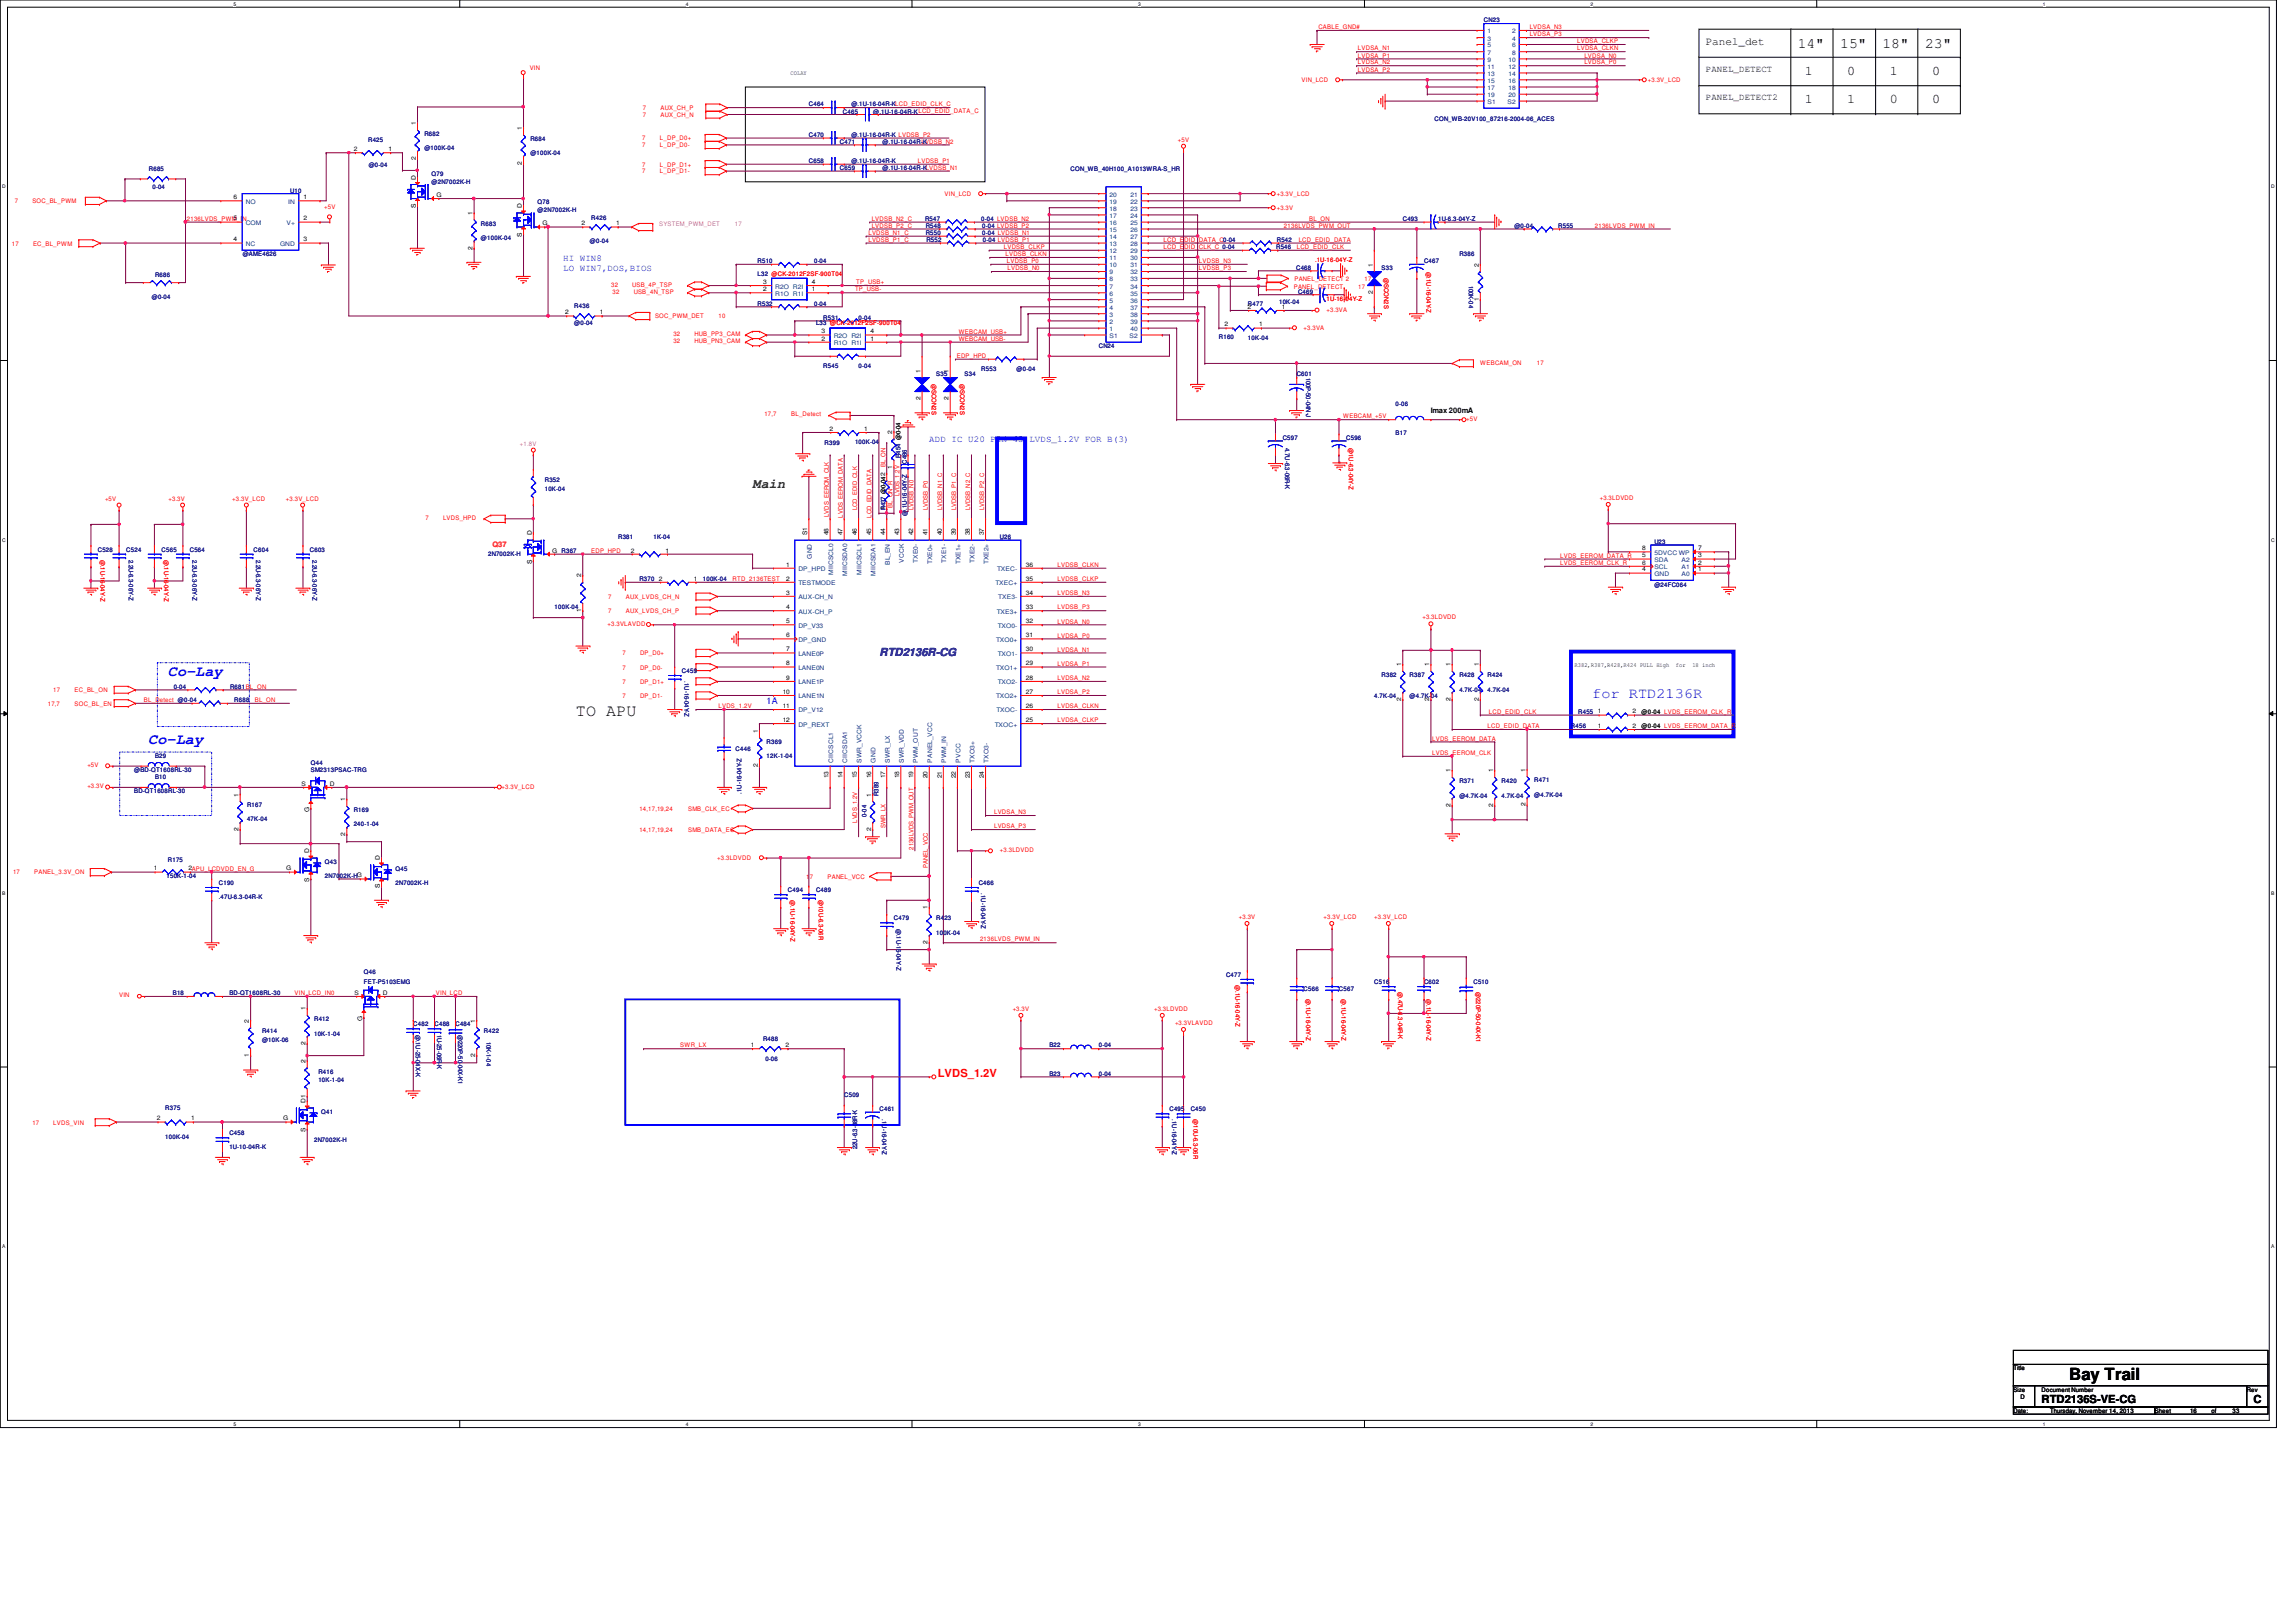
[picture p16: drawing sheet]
<svg xmlns="http://www.w3.org/2000/svg" width="297mm" height="210mm" viewBox="0 0 297 210" stroke-linecap="round" stroke-linejoin="round" font-family="sans-serif">
<defs><g id="words">
<g font-size="2.2">
<text x="74.5" y="92.7">TO APU</text>
<text x="267.7" y="178.6">Bay Trail</text>
</g>
<g font-size="1.9">
<text x="232.6" y="6.2">14&quot;</text>
<text x="238.1" y="6.2">15&quot;</text>
<text x="243.5" y="6.2">18&quot;</text>
<text x="249" y="6.2">23&quot;</text>
</g>
<g font-size="1.9" fill="#00f">
<text x="21.7" y="87.5">Co-Lay</text>
<text x="206" y="90.4">for RTD2136R</text>
<text x="19.2" y="96.2">Co-Lay</text>
</g>
<g font-size="1.7">
<text x="233.5" y="9.7">1</text>
<text x="239" y="9.7">0</text>
<text x="244.5" y="9.7">1</text>
<text x="250" y="9.7">0</text>
<text x="233.5" y="13.4">1</text>
<text x="239" y="13.4">1</text>
<text x="244.5" y="13.4">0</text>
<text x="250" y="13.4">0</text>
</g>
<text font-size="1.7" fill="#008000" x="97.4" y="63.1">Main</text>
<g font-size="1.4">
<text x="220.7" y="5.9">Panel_det</text>
<text x="264.1" y="181.6">RTD2136S-VE-CG</text>
<text x="291.5" y="181.6">C</text>
</g>
<text font-size="1.4" fill="#000080" x="113.8" y="84.9">RTD2136R-CG</text>
<text font-size="1.4" fill="#f00" x="121.3" y="139.4">LVDS_1.2V</text>
<g font-size="1.2">
<text x="220.7" y="9.3">PANEL_DETECT</text>
<text x="220.7" y="13">PANEL_DETECT2</text>
</g>
<g font-size="1.2" fill="#00f">
<text x="72.9" y="33.7">HI WIN8</text>
<text x="72.9" y="35.1">LO WIN7,DOS,BIOS</text>
<text x="120.2" y="57.1">ADD IC U20 PIN 43 LVDS_1.2V FOR B(3)</text>
<text x="99.2" y="91.1">1A</text>
</g>
<text font-size="1" x="185.1" y="53.4">Imax 200mA</text>
<text font-size="1" fill="#ff8000" x="63.7" y="70.8">Q37</text>
<g font-size=".8" fill="#f00">
<text x="170.6" y="3.8">CABLE_GND#</text>
<text x="197.9" y="3.8">LVDSA_N3</text>
<text x="197.9" y="4.7">LVDSA_P3</text>
<text x="204" y="5.6">LVDSA_CLKP</text>
<text x="68.5" y="9">VIN</text>
<text x="168.4" y="10.7">VIN_LCD</text>
<text x="175.7" y="8.3">LVDSA_N2</text>
<text x="175.7" y="9.3">LVDSA_P2</text>
<text x="175.7" y="6.5">LVDSA_N1</text>
<text x="175.7" y="7.5">LVDSA_P1</text>
<text x="204" y="6.5">LVDSA_CLKN</text>
<text x="205" y="8.3">LVDSA_P0</text>
<text x="205" y="7.5">LVDSA_N0</text>
<text x="213.2" y="10.7">+3.3V_LCD</text>
<text x="83.2" y="14.2">7</text>
<text x="83.2" y="15.2">7</text>
<text x="85.5" y="14.2">AUX_CH_P</text>
<text x="85.5" y="15.2">AUX_CH_N</text>
<text x="83.1" y="18.2">7</text>
<text x="83.1" y="19">7</text>
<text x="83.1" y="21.5">7</text>
<text x="83.1" y="22.4">7</text>
<text x="85.4" y="18.2">L_DP_D0+</text>
<text x="85.4" y="19">L_DP_D0-</text>
<text x="85.4" y="21.5">L_DP_D1+</text>
<text x="85.4" y="22.4">L_DP_D1-</text>
<text x="118.7" y="21.1">LVDSB_P1</text>
<text x="119.2" y="18.6">LVDSB_N2</text>
<text x="152.4" y="18.3">+5V</text>
<text x="1.9" y="26.3">7</text>
<text x="4.2" y="26.3">SOC_BL_PWM</text>
<text x="24.2" y="28.6">2136LVDS_PWM_IN</text>
<text x="41.9" y="27">+5V</text>
<text x="112.8" y="29.5">LVDSB_P2_C</text>
<text x="112.8" y="28.6">LVDSB_N2_C</text>
<text x="122.2" y="25.4">VIN_LCD</text>
<text x="165.2" y="25.4">+3.3V_LCD</text>
<text x="165.2" y="27.2">+3.3V</text>
<text x="166.1" y="29.5">2136LVDS_PWM_OUT</text>
<text x="169.4" y="28.6">BL_ON</text>
<text x="206.3" y="29.5">2136LVDS_PWM_IN</text>
<text x="1.5" y="31.8">17</text>
<text x="4.3" y="31.8">EC_BL_PWM</text>
<text x="112.3" y="30.4">LVDSB_N1_C</text>
<text x="112.3" y="31.3">LVDSB_P1_C</text>
<text x="129.9" y="32.2">LVDSB_CLKP</text>
<text x="130.1" y="33.1">LVDSB_CLKN</text>
<text x="130.3" y="34">LVDSB_P0</text>
<text x="130.3" y="35">LVDSB_N0</text>
<text x="150.5" y="32.2">LCD_EDID_CLK_C 0-04</text>
<text x="150.5" y="31.3">LCD_EDID_DATA_C0-04</text>
<text x="155.1" y="35">LVDSB_P3</text>
<text x="155.1" y="34">LVDSB_N3</text>
<text x="167.8" y="32.2">LCD_EDID_CLK</text>
<text x="168" y="31.3">LCD_EDID_DATA</text>
<text x="170.1" y="34">.1U-16-04Y-Z</text>
<text x="184.6" y="35.1" transform="rotate(90 184.6 35.1)">@.1U-16-04Y-Z</text>
<text x="79.1" y="37.1">32</text>
<text x="79.2" y="38">32</text>
<text x="81.8" y="37.1">USB_4P_TSP</text>
<text x="82" y="38">USB_4N_TSP</text>
<text x="84.7" y="41.1">SOC_PWM_DET</text>
<text x="93" y="41.1">10</text>
<text x="110.6" y="37.7">TP_USB-</text>
<text x="110.8" y="36.8">TP_USB+</text>
<text x="167.4" y="37.3">PANEL_DETECT</text>
<text x="167.5" y="36.4">PANEL_DETECT 2</text>
<text x="171.4" y="39">.1U-16-04Y-Z</text>
<text x="171.6" y="40.4">+3.3VA</text>
<text x="175.7" y="37.3">17</text>
<text x="176.5" y="36.4">17</text>
<text x="179.1" y="36" transform="rotate(90 179.1 36)">@SCON2S</text>
<text x="87.1" y="44.3">32</text>
<text x="87.1" y="43.5">32</text>
<text x="89.9" y="44.3">HUB_PN3_CAM</text>
<text x="89.9" y="43.5">HUB_PP3_CAM</text>
<text x="123.8" y="46.3">EDP_HPD</text>
<text x="124" y="44.1">WEBCAM_USB-</text>
<text x="124" y="43.2">WEBCAM_USB+</text>
<text x="168.7" y="42.7">+3.3VA</text>
<text x="191.5" y="47.2">WEBCAM_ON</text>
<text x="198.8" y="47.2">17</text>
<text x="98.9" y="53.8">17,7</text>
<text x="102.4" y="53.8">BL_Detect</text>
<text x="120.6" y="49.7" transform="rotate(90 120.6 49.7)">@SCON2S</text>
<text x="124.2" y="49.7" transform="rotate(90 124.2 49.7)">@SCON2S</text>
<text x="173.8" y="54.1">WEBCAM_+5V</text>
<text x="174.5" y="58" transform="rotate(90 174.5 58)">@1U-6.3-04Y-Z</text>
<text x="189.7" y="54.5">+5V</text>
<text x="13.6" y="64.8">+5V</text>
<text x="21.8" y="64.8">+3.3V</text>
<text x="30.1" y="64.8">+3.3V_LCD</text>
<text x="37" y="64.8">+3.3V_LCD</text>
<text x="114.6" y="60.5" transform="rotate(-90 114.6 60.5)">BL_ON</text>
<text x="115.5" y="65.7" transform="rotate(-90 115.5 65.7)">BL_ON_R</text>
<text x="116.4" y="64.2" transform="rotate(-90 116.4 64.2)">LVDS_1.2V</text>
<text x="207" y="64.7">+3.3LDVDD</text>
<text x="55" y="67.4">7</text>
<text x="57.3" y="67.4">LVDS_HPD</text>
<text x="76.5" y="71.5">EDP_HPD</text>
<text x="107.2" y="66.9" transform="rotate(-90 107.2 66.9)">LVDS_EEROM_CLK</text>
<text x="109" y="67" transform="rotate(-90 109 67)">LVDS_EEROM_DATA</text>
<text x="110.9" y="66" transform="rotate(-90 110.9 66)">LCD_EDID_CLK</text>
<text x="112.7" y="67" transform="rotate(-90 112.7 67)">LCD_EDID_DATA</text>
<text x="118.2" y="66" transform="rotate(-90 118.2 66)">LVDSB_N0</text>
<text x="120.1" y="66" transform="rotate(-90 120.1 66)">LVDSB_P0</text>
<text x="121.9" y="66" transform="rotate(-90 121.9 66)">LVDSB_N1_C</text>
<text x="123.7" y="66" transform="rotate(-90 123.7 66)">LVDSB_P1_C</text>
<text x="125.5" y="66" transform="rotate(-90 125.5 66)">LVDSB_N2_C</text>
<text x="127.3" y="66" transform="rotate(-90 127.3 66)">LVDSB_P2_C</text>
<text x="13" y="72.4" transform="rotate(90 13 72.4)">@.1U-16-04Y-Z</text>
<text x="21.2" y="72.4" transform="rotate(90 21.2 72.4)">@.1U-16-04Y-Z</text>
<text x="78.7" y="77.5">7</text>
<text x="81" y="77.5">AUX_LVDS_CH_N</text>
<text x="94.8" y="75.2">RTD_2136TEST</text>
<text x="136.8" y="73.4">LVDSB_CLKN</text>
<text x="136.8" y="75.2">LVDSB_CLKP</text>
<text x="136.8" y="77">LVDSB_N3</text>
<text x="201.8" y="72.2">LVDS_EEROM_DATA_R</text>
<text x="201.8" y="73.1">LVDS_EEROM_CLK_R</text>
<text x="78.6" y="81.1">+3.3VLAVDD</text>
<text x="78.7" y="79.3">7</text>
<text x="81" y="79.3">AUX_LVDS_CH_P</text>
<text x="136.8" y="82.5">LVDSA_P0</text>
<text x="136.8" y="80.7">LVDSA_N0</text>
<text x="136.8" y="78.9">LVDSB_P3</text>
<text x="184" y="80.1">+3.3LDVDD</text>
<text x="6.9" y="89.6">17</text>
<text x="9.6" y="89.6">EC_BL_ON</text>
<text x="80.5" y="88.5">7</text>
<text x="80.5" y="86.7">7</text>
<text x="80.5" y="84.8">7</text>
<text x="82.8" y="88.5">DP_D1+</text>
<text x="82.8" y="86.7">DP_D0-</text>
<text x="82.8" y="84.8">DP_D0+</text>
<text x="136.8" y="89.8">LVDSA_P2</text>
<text x="136.8" y="86.1">LVDSA_P1</text>
<text x="136.8" y="84.3">LVDSA_N1</text>
<text x="136.8" y="88">LVDSA_N2</text>
<text x="6.2" y="91.3">17,7</text>
<text x="9.6" y="91.3">SOC_BL_EN</text>
<text x="18.6" y="90.8">BL_Detect @0-04</text>
<text x="33" y="90.8">BL_ON</text>
<text x="80.5" y="90.3">7</text>
<text x="82.8" y="90.3">DP_D1-</text>
<text x="93" y="91.7">LVDS_1.2V</text>
<text x="136.8" y="93.5">LVDSA_CLKP</text>
<text x="136.8" y="91.7">LVDSA_CLKN</text>
<text x="185.3" y="95.8">LVDS_EEROM_DATA</text>
<text x="192.4" y="94.2">LCD_EDID_DATA</text>
<text x="192.6" y="92.4">LCD_EDID_CLK</text>
<text x="11.3" y="99.3">+5V</text>
<text x="185.3" y="97.7">LVDS_EEROM_CLK</text>
<text x="11.3" y="102">+3.3V</text>
<text x="64.9" y="102.1">+3.3V_LCD</text>
<text x="82.7" y="107.7">14,17,19,24</text>
<text x="82.7" y="104.9">14,17,19,24</text>
<text x="89" y="107.7">SMB_DATA_EC</text>
<text x="89" y="104.9">SMB_CLK_EC</text>
<text x="110.9" y="106.5" transform="rotate(-90 110.9 106.5)">LVDS_1.2V</text>
<text x="114.6" y="107.2" transform="rotate(-90 114.6 107.2)">SWR_LX</text>
<text x="128.6" y="105.4">LVDSA_N3</text>
<text x="128.6" y="107.2">LVDSA_P3</text>
<text x="1.7" y="113.2">17</text>
<text x="4.4" y="113.2">PANEL_3.3V_ON</text>
<text x="92.8" y="111.3">+3.3LDVDD</text>
<text x="104.3" y="113.7">17</text>
<text x="107.1" y="113.7">PANEL_VCC</text>
<text x="118.2" y="109.9" transform="rotate(-90 118.2 109.9)">2136LVDS_PWM_OUT</text>
<text x="120.1" y="112.3" transform="rotate(-90 120.1 112.3)">PANEL_VCC</text>
<text x="129.4" y="110.3">+3.3LDVDD</text>
<text x="102.3" y="116.5" transform="rotate(90 102.3 116.5)">@.1U-16-04Y-Z</text>
<text x="105.9" y="116.5" transform="rotate(90 105.9 116.5)">@10U-6.3-06R</text>
<text x="160.3" y="118.9">+3.3V</text>
<text x="171.2" y="118.9">+3.3V_LCD</text>
<text x="177.8" y="118.9">+3.3V_LCD</text>
<text x="126.8" y="121.8">2136LVDS_PWM_IN</text>
<text x="15.4" y="129.1">VIN</text>
<text x="38.1" y="128.8">VIN_LCD_IN0</text>
<text x="56.4" y="128.8">VIN_LCD</text>
<text x="131" y="130.8">+3.3V</text>
<text x="149.3" y="130.8">+3.3LDVDD</text>
<text x="159.8" y="127.5" transform="rotate(90 159.8 127.5)">@.1U-16-04Y-Z</text>
<text x="169" y="129.3" transform="rotate(90 169 129.3)">@.1U-16-04Y-Z</text>
<text x="173.6" y="129.3" transform="rotate(90 173.6 129.3)">@.1U-16-04Y-Z</text>
<text x="180.9" y="128.4" transform="rotate(90 180.9 128.4)">@.47U-6.3-04R-K</text>
<text x="184.6" y="129.3" transform="rotate(90 184.6 129.3)">@.1U-16-04Y-Z</text>
<text x="191" y="128.4" transform="rotate(90 191 128.4)">@220P-50-04X-K1</text>
<text x="88" y="135.6">SWR_LX</text>
<text x="152" y="132.6">+3.3VLAVDD</text>
<text x="4.2" y="145.5">17</text>
<text x="6.9" y="145.5">LVDS_VIN</text>
<text x="154.4" y="144.9" transform="rotate(90 154.4 144.9)">@10U-6.3-06R</text>
</g>
<g font-size=".8" fill="#000080">
<text x="192" y="2.9">CN23</text>
<text x="54.9" y="17.6">R682</text>
<text x="104.6" y="13.8">C464</text>
<text x="104.6" y="17.7">C470</text>
<text x="109" y="14.7">C465</text>
<text x="110.1" y="13.8">@.1U-16-04R-KLCD_EDID_CLK_C</text>
<text x="110.1" y="17.7">@.1U-16-04R-K LVDSB_P2</text>
<text x="113" y="14.7">@.1U-16-04R-KLCD_EDID_DATA_C</text>
<text x="185.6" y="15.7">CON_WB-20V100_87216-2004-06_ACES</text>
<text x="19.3" y="22.2">R685</text>
<text x="47.6" y="18.4">R425</text>
<text x="47.7" y="21.6">@0-04</text>
<text x="54.9" y="19.4">@100K-04</text>
<text x="55.8" y="22.8">Q79</text>
<text x="55.8" y="23.7">@2N7002K-H</text>
<text x="68.6" y="18.2">R684</text>
<text x="68.6" y="20.1">@100K-04</text>
<text x="104.6" y="21.1">C658</text>
<text x="108.7" y="22">C659</text>
<text x="108.7" y="18.6">C471</text>
<text x="110.1" y="21.1">@.1U-16-04R-K</text>
<text x="114.2" y="22">@.1U-16-04R-KLVDSB_N1</text>
<text x="114.2" y="18.6">@.1U-16-04R-K</text>
<text x="138.5" y="22.2">CON_WB_40H100_A1013WRA-S_HR</text>
<text x="19.7" y="24.5">0-04</text>
<text x="37.5" y="24.9">U10</text>
<text x="62.2" y="29.2">R683</text>
<text x="69.6" y="26.5">Q78</text>
<text x="69.6" y="27.4">@2N7002K-H</text>
<text x="76.5" y="28.4">R426</text>
<text x="119.7" y="28.6">R547</text>
<text x="119.8" y="29.5">R548</text>
<text x="127" y="28.6">0-04 LVDSB_N2</text>
<text x="127.1" y="29.5">0-04 LVDSB_P2</text>
<text x="181.5" y="28.6">C493</text>
<text x="186.1" y="28.6">1U-6.3-04Y-Z</text>
<text x="195.9" y="29.5">@0-04</text>
<text x="201.6" y="29.5">R555</text>
<text x="20.1" y="35.8">R686</text>
<text x="31.4" y="33.1">@AME4626</text>
<text x="62.2" y="31">@100K-04</text>
<text x="76.3" y="31.4">@0-04</text>
<text x="98" y="35.7">L32 @CK-2012F2SF-900T04</text>
<text x="98" y="34.1">R510</text>
<text x="105.3" y="34.1">0-04</text>
<text x="119.8" y="30.4">R550</text>
<text x="119.8" y="31.3">R552</text>
<text x="127.1" y="30.4">0-04 LVDSB_N1</text>
<text x="127.2" y="31.3">0-04 LVDSB_P1</text>
<text x="165.1" y="32.2">R546</text>
<text x="165.2" y="31.3">R542</text>
<text x="167.7" y="35">C468</text>
<text x="178.7" y="35">S33</text>
<text x="184.2" y="34.1">C467</text>
<text x="188.8" y="33.1">R386</text>
<text x="19.6" y="38.7">@0-04</text>
<text x="74.3" y="39.9">R436</text>
<text x="98" y="39.5">R532</text>
<text x="105.3" y="39.5">0-04</text>
<text x="106.5" y="41.4">R531</text>
<text x="111.1" y="41.4">0-04</text>
<text x="161.5" y="39.5">R477</text>
<text x="165.5" y="39.3">10K-04</text>
<text x="167.9" y="38.1">C469</text>
<text x="190" y="37" transform="rotate(90 190 37)">100K-04</text>
<text x="74.3" y="42">@0-04</text>
<text x="105.6" y="42.1">L33 @CK-2012F2SF-900T04</text>
<text x="106.5" y="47.6">R545</text>
<text x="111.1" y="47.6">0-04</text>
<text x="127" y="48">R553</text>
<text x="131.5" y="48">@0-04</text>
<text x="142.2" y="45">CN24</text>
<text x="157.7" y="43.9">R160</text>
<text x="161.5" y="43.9">10K-04</text>
<text x="121.1" y="48.7">S35</text>
<text x="124.8" y="48.7">S34</text>
<text x="167.8" y="48.7">C601</text>
<text x="169" y="48.9" transform="rotate(90 169 48.9)">100P-50-04N-J</text>
<text x="180.5" y="52.5">0-06</text>
<text x="106.7" y="57.6">R399</text>
<text x="110.6" y="57.5">100K-04</text>
<text x="116.5" y="59.3" transform="rotate(-90 116.5 59.3)">R454 @0-04</text>
<text x="117.3" y="60" transform="rotate(-90 117.3 60)">C486</text>
<text x="165.9" y="56.9">C597</text>
<text x="166.3" y="58" transform="rotate(90 166.3 58)">4.7U-6.3-06R-K</text>
<text x="174.2" y="56.9">C596</text>
<text x="180.5" y="56.3">B17</text>
<text x="70.5" y="62.4">R352</text>
<text x="70.5" y="63.5">10K-04</text>
<text x="12.7" y="71.4">C528</text>
<text x="16.3" y="71.4">C524</text>
<text x="20.9" y="71.4">C565</text>
<text x="24.6" y="71.4">C564</text>
<text x="32.8" y="71.4">C604</text>
<text x="40.1" y="71.4">C603</text>
<text x="63.2" y="71.9">2N7002K-H</text>
<text x="80" y="69.7">R381</text>
<text x="84.5" y="69.7">1K-04</text>
<text x="114.6" y="66" transform="rotate(-90 114.6 66)">R437 @0-042</text>
<text x="117.3" y="66.8" transform="rotate(-90 117.3 66.8)">@.1U-16-04Y-Z</text>
<text x="129.4" y="69.7">U26</text>
<text x="214" y="70.4">U23</text>
<text x="16.7" y="72.4" transform="rotate(90 16.7 72.4)">2.2U-6.3-06Y-Z</text>
<text x="24.9" y="72.4" transform="rotate(90 24.9 72.4)">2.2U-6.3-06Y-Z</text>
<text x="33.1" y="72.4" transform="rotate(90 33.1 72.4)">2.2U-6.3-06Y-Z</text>
<text x="40.4" y="72.4" transform="rotate(90 40.4 72.4)">2.2U-6.3-06Y-Z</text>
<text x="82.7" y="75.2">R370</text>
<text x="90.9" y="75.2">100K-04</text>
<text x="214" y="75.9">@24FC064</text>
<text x="71.8" y="78.9">100K-04</text>
<text x="22.5" y="89.1">0-04</text>
<text x="29.8" y="89.1">R681BL_ON</text>
<text x="88.2" y="87.1">C459</text>
<text x="88.6" y="88.2" transform="rotate(90 88.6 88.2)">.1U-16-04Y-Z</text>
<text x="178.7" y="87.6">R382</text>
<text x="182.4" y="87.6">R387</text>
<text x="188.8" y="87.6">R428</text>
<text x="188.8" y="89.5">4.7K-04</text>
<text x="192.4" y="87.6">R424</text>
<text x="192.4" y="89.5">4.7K-04</text>
<text x="30.3" y="90.8">R688</text>
<text x="177.8" y="90.4">4.7K-04</text>
<text x="182.4" y="90.4">@4.7K-04</text>
<text x="203.2" y="94.2">R456</text>
<text x="204.2" y="92.4">R455</text>
<text x="17.4" y="99.9">@BD-QT1608RL-30</text>
<text x="20.1" y="100.8">B10</text>
<text x="20.1" y="98.1">B29</text>
<text x="40.2" y="99">Q44</text>
<text x="40.2" y="99.9">SM2313PSAC-TRG</text>
<text x="95.2" y="97.2">C446</text>
<text x="99.2" y="96.2">R369</text>
<text x="99.2" y="98.1">12K-1-04</text>
<text x="188.8" y="101.3">R371</text>
<text x="194.3" y="101.3">R420</text>
<text x="198.5" y="101.3">R471</text>
<text x="17.4" y="102.7">BD-QT1608RL-30</text>
<text x="32" y="104.5">R167</text>
<text x="32" y="106.3">47K-04</text>
<text x="45.8" y="105.1">R169</text>
<text x="45.8" y="106.9">240-1-04</text>
<text x="95.9" y="102.7" transform="rotate(-90 95.9 102.7)">.1U-16-04Y-Z</text>
<text x="112.1" y="105.7" transform="rotate(-90 112.1 105.7)">0-04</text>
<text x="113.7" y="103" transform="rotate(-90 113.7 103)">R389</text>
<text x="188.8" y="103.2">@4.7K-04</text>
<text x="194.3" y="103.2">4.7K-04</text>
<text x="198.5" y="103.1">@4.7K-04</text>
<text x="21.5" y="113.6">150K-1-04</text>
<text x="21.7" y="111.5">R175</text>
<text x="42" y="111.8">Q43</text>
<text x="42" y="113.6">2N7002K-HG</text>
<text x="51.2" y="112.7">Q45</text>
<text x="28.3" y="114.5">C190</text>
<text x="28.3" y="116.4">.47U-6.3-04R-K</text>
<text x="51.2" y="114.5">2N7002K-H</text>
<text x="101.9" y="115.4">C494</text>
<text x="105.6" y="115.4">C489</text>
<text x="115.7" y="119.1">C479</text>
<text x="121.1" y="119.1">R423</text>
<text x="126.6" y="114.5">C466</text>
<text x="127" y="115.6" transform="rotate(90 127 115.6)">.1U-16-04Y-Z</text>
<text x="116" y="120.2" transform="rotate(90 116 120.2)">@.1U-16-04Y-Z</text>
<text x="121.1" y="120.9">100K-04</text>
<text x="22.3" y="128.8">B18</text>
<text x="29.7" y="128.8">BD-QT1608RL-30</text>
<text x="47.1" y="126.1">Q46</text>
<text x="47.1" y="127.3">FET-P5103EMG</text>
<text x="158.6" y="126.4">C477</text>
<text x="168.7" y="128.2">C566</text>
<text x="173.2" y="128.2">C567</text>
<text x="177.8" y="127.3">C516</text>
<text x="184.2" y="127.3">C602</text>
<text x="190.6" y="127.3">C510</text>
<text x="33.9" y="133.7">R414</text>
<text x="33.9" y="134.8">@10K-06</text>
<text x="40.6" y="132.2">R412</text>
<text x="40.6" y="134">10K-1-04</text>
<text x="53.5" y="132.8">C482</text>
<text x="53.8" y="133.9" transform="rotate(90 53.8 133.9)">@.1U-25-04X-K</text>
<text x="56.2" y="132.8">C488</text>
<text x="56.6" y="133.9" transform="rotate(90 56.6 133.9)">1U-25-06R-K</text>
<text x="58.9" y="132.8">C484</text>
<text x="59.3" y="133.9" transform="rotate(90 59.3 133.9)">@220P-50-04X-K1</text>
<text x="62.6" y="133.7">R422</text>
<text x="62.9" y="134.8" transform="rotate(90 62.9 134.8)">10K-1-04</text>
<text x="98.7" y="134.7">R488</text>
<text x="99" y="137.3">0-06</text>
<text x="135.8" y="135.6">B22</text>
<text x="142.2" y="135.6">0-04</text>
<text x="21.4" y="143.7">R375</text>
<text x="41.2" y="138.9">R416</text>
<text x="41.2" y="140">10K-1-04</text>
<text x="109.2" y="141.9">C509</text>
<text x="113.8" y="143.8">C461</text>
<text x="135.8" y="139.2">B23</text>
<text x="142.2" y="139.2">0-04</text>
<text x="151.3" y="143.8">C495</text>
<text x="154" y="143.8">C450</text>
<text x="21.4" y="147.4">100K-04</text>
<text x="29.7" y="146.9">C458</text>
<text x="29.7" y="148.7">1U-10-04R-K</text>
<text x="40.6" y="147.8">2N7002K-H</text>
<text x="41.6" y="144.1">Q41</text>
<text x="110.9" y="148.7" transform="rotate(-90 110.9 148.7)">22U-6.3-08R-K</text>
<text x="114.1" y="144.9" transform="rotate(90 114.1 144.9)">.1U-16-04Y-Z</text>
<text x="151.6" y="144.9" transform="rotate(90 151.6 144.9)">.1U-16-04Y-Z</text>
</g>
<g font-size=".8" fill="#004080">
<text x="192.4" y="4.3">1</text>
<text x="192.4" y="5.2">3</text>
<text x="195.6" y="4.3">2</text>
<text x="195.6" y="5.2">4</text>
<text x="192.4" y="6.1">5</text>
<text x="192.4" y="7.1">7</text>
<text x="192.4" y="8">9</text>
<text x="192.4" y="8.9">11</text>
<text x="192.4" y="9.8">13</text>
<text x="192.4" y="10.7">15</text>
<text x="192.4" y="11.6">17</text>
<text x="195.2" y="8">10</text>
<text x="195.2" y="8.9">12</text>
<text x="195.2" y="9.8">14</text>
<text x="195.2" y="10.7">16</text>
<text x="195.2" y="11.6">18</text>
<text x="195.6" y="6.1">6</text>
<text x="195.6" y="7.1">8</text>
<text x="192.4" y="12.6">19</text>
<text x="192.4" y="13.5">S1</text>
<text x="195" y="13.5">S2</text>
<text x="195.2" y="12.6">20</text>
<text x="31.8" y="29.1">COM</text>
<text x="31.8" y="26.4">NO</text>
<text x="37.1" y="29.1">V+</text>
<text x="37.3" y="26.4">IN</text>
<text x="143.5" y="29.1">16</text>
<text x="143.5" y="28.2">17</text>
<text x="143.5" y="27.3">18</text>
<text x="143.5" y="26.4">19</text>
<text x="143.5" y="25.4">20</text>
<text x="146.3" y="25.4">21</text>
<text x="146.3" y="26.4">22</text>
<text x="146.3" y="27.3">23</text>
<text x="146.3" y="28.2">24</text>
<text x="146.3" y="29.1">25</text>
<text x="31.8" y="31.8">NC</text>
<text x="36.2" y="31.8">GND</text>
<text x="143.5" y="35.5">9</text>
<text x="143.5" y="34.6">10</text>
<text x="143.5" y="33.7">11</text>
<text x="143.5" y="32.8">12</text>
<text x="143.5" y="31.8">13</text>
<text x="143.5" y="30.9">14</text>
<text x="143.5" y="30">15</text>
<text x="146.3" y="30">26</text>
<text x="146.3" y="30.9">27</text>
<text x="146.3" y="31.8">28</text>
<text x="146.3" y="32.8">29</text>
<text x="146.3" y="33.7">30</text>
<text x="146.3" y="34.6">31</text>
<text x="146.3" y="35.5">32</text>
<text x="100.3" y="37.3">R2O R2I</text>
<text x="100.3" y="38.3">R1O R1I</text>
<text x="143.5" y="41.9">2</text>
<text x="143.5" y="41">3</text>
<text x="143.5" y="40.1">4</text>
<text x="143.5" y="39.2">5</text>
<text x="143.5" y="38.3">6</text>
<text x="143.5" y="37.3">7</text>
<text x="143.5" y="36.4">8</text>
<text x="146.3" y="36.4">33</text>
<text x="146.3" y="37.3">34</text>
<text x="146.3" y="38.3">35</text>
<text x="146.3" y="39.2">36</text>
<text x="146.3" y="40.1">37</text>
<text x="146.3" y="41">38</text>
<text x="146.3" y="41.9">39</text>
<text x="107.9" y="43.7">R2O R2I</text>
<text x="107.9" y="44.7">R1O R1I</text>
<text x="143.5" y="42.8">1</text>
<text x="143.5" y="43.7">S1</text>
<text x="146.1" y="43.7">S2</text>
<text x="146.3" y="42.8">40</text>
<text x="214" y="71.8">5DVCC WP</text>
<text x="103.3" y="73.9">DP_HPD</text>
<text x="103.3" y="75.7">TESTMODE</text>
<text x="103.3" y="77.6">AUX-CH_N</text>
<text x="105" y="72.3" transform="rotate(-90 105 72.3)">GND</text>
<text x="107.8" y="74.4" transform="rotate(-90 107.8 74.4)">MIICSCL0</text>
<text x="109.6" y="74.5" transform="rotate(-90 109.6 74.5)">MIICSDA0</text>
<text x="111.5" y="74.4" transform="rotate(-90 111.5 74.4)">MIICSCL1</text>
<text x="113.3" y="74.5" transform="rotate(-90 113.3 74.5)">MIICSDA1</text>
<text x="115.1" y="73.1" transform="rotate(-90 115.1 73.1)">BL_EN</text>
<text x="116.9" y="72.8" transform="rotate(-90 116.9 72.8)">VCCK</text>
<text x="118.7" y="72.8" transform="rotate(-90 118.7 72.8)">TXE0-</text>
<text x="120.6" y="73" transform="rotate(-90 120.6 73)">TXE0+</text>
<text x="122.4" y="72.8" transform="rotate(-90 122.4 72.8)">TXE1-</text>
<text x="124.2" y="73" transform="rotate(-90 124.2 73)">TXE1+</text>
<text x="126.1" y="72.8" transform="rotate(-90 126.1 72.8)">TXE2-</text>
<text x="127.9" y="73" transform="rotate(-90 127.9 73)">TXE2+</text>
<text x="128.8" y="75.7">TXEC+</text>
<text x="129" y="73.9">TXEC-</text>
<text x="129.2" y="77.6">TXE3-</text>
<text x="214" y="72.7">SDA</text>
<text x="214" y="73.7">SCL</text>
<text x="214" y="74.5">GND</text>
<text x="217.5" y="72.7">A2</text>
<text x="217.5" y="73.7">A1</text>
<text x="217.5" y="74.5">A0</text>
<text x="103.3" y="79.4">AUX-CH_P</text>
<text x="103.3" y="81.2">DP_V33</text>
<text x="103.3" y="83.1">DP_GND</text>
<text x="128.9" y="83.1">TXO0+</text>
<text x="128.9" y="79.4">TXE3+</text>
<text x="129.1" y="81.2">TXO0-</text>
<text x="103.3" y="84.9">LANE0P</text>
<text x="103.3" y="86.7">LANE0N</text>
<text x="103.3" y="88.6">LANE1P</text>
<text x="128.9" y="86.7">TXO1+</text>
<text x="129.1" y="88.6">TXO2-</text>
<text x="129.1" y="84.9">TXO1-</text>
<text x="103.3" y="90.4">LANE1N</text>
<text x="103.3" y="92.2">DP_V12</text>
<text x="103.3" y="94">DP_REXT</text>
<text x="128.7" y="94">TXOC+</text>
<text x="128.9" y="90.4">TXO2+</text>
<text x="128.9" y="92.2">TXOC-</text>
<text x="107.8" y="98.7" transform="rotate(-90 107.8 98.7)">CIICSCL1</text>
<text x="109.6" y="98.7" transform="rotate(-90 109.6 98.7)">CIICSDA1</text>
<text x="111.5" y="98.7" transform="rotate(-90 111.5 98.7)">SWR_VCCK</text>
<text x="113.3" y="98.7" transform="rotate(-90 113.3 98.7)">GND</text>
<text x="115.1" y="98.7" transform="rotate(-90 115.1 98.7)">SWR_LX</text>
<text x="116.9" y="98.7" transform="rotate(-90 116.9 98.7)">SWR_VDD</text>
<text x="118.7" y="98.7" transform="rotate(-90 118.7 98.7)">PWM_OUT</text>
<text x="120.6" y="98.7" transform="rotate(-90 120.6 98.7)">PANEL_VCC</text>
<text x="122.4" y="98.7" transform="rotate(-90 122.4 98.7)">PWM_IN</text>
<text x="124.2" y="98.7" transform="rotate(-90 124.2 98.7)">PVCC</text>
<text x="126.1" y="98.7" transform="rotate(-90 126.1 98.7)">TXO3+</text>
<text x="127.9" y="98.7" transform="rotate(-90 127.9 98.7)">TXO3-</text>
</g>
<g font-size=".8">
<text x="102.3" y="9.7">COLAY</text>
<text x="53.8" y="16.2" transform="rotate(-90 53.8 16.2)">1</text>
<text x="67.5" y="16.8" transform="rotate(-90 67.5 16.8)">1</text>
<text x="45.8" y="19.6">2</text>
<text x="50.2" y="19.6">1</text>
<text x="53.8" y="23.2" transform="rotate(-90 53.8 23.2)">D</text>
<text x="53.8" y="20.7" transform="rotate(-90 53.8 20.7)">2</text>
<text x="67.5" y="21.3" transform="rotate(-90 67.5 21.3)">2</text>
<text x="30.2" y="28.5">5</text>
<text x="30.2" y="25.8">6</text>
<text x="39.3" y="25.8">1</text>
<text x="39.3" y="28.5">2</text>
<text x="53.8" y="26.9" transform="rotate(-90 53.8 26.9)">S</text>
<text x="56.5" y="25.5">G</text>
<text x="61.1" y="27.8" transform="rotate(-90 61.1 27.8)">1</text>
<text x="67.5" y="26.9" transform="rotate(-90 67.5 26.9)">D</text>
<text x="70.2" y="29.2">G</text>
<text x="75.2" y="29.2">2</text>
<text x="79.7" y="29.2">1</text>
<text x="30.2" y="31.2">4</text>
<text x="39.3" y="31.2">3</text>
<text x="61.1" y="32.3" transform="rotate(-90 61.1 32.3)">2</text>
<text x="67.5" y="30.6" transform="rotate(-90 67.5 30.6)">S</text>
<text x="177.6" y="34.5" transform="rotate(-90 177.6 34.5)">1</text>
<text x="191.3" y="34.5" transform="rotate(-90 191.3 34.5)">2</text>
<text x="73.1" y="40.7">2</text>
<text x="77.6" y="40.7">1</text>
<text x="98.7" y="36.7">3</text>
<text x="98.7" y="37.7">2</text>
<text x="105" y="36.7">4</text>
<text x="105" y="37.7">1</text>
<text x="161.4" y="40">2</text>
<text x="165.8" y="40">1</text>
<text x="177.6" y="38.1" transform="rotate(-90 177.6 38.1)">2</text>
<text x="191.3" y="39" transform="rotate(-90 191.3 39)">1</text>
<text x="106.3" y="43.1">3</text>
<text x="106.3" y="44.1">2</text>
<text x="112.6" y="43.1">4</text>
<text x="112.6" y="44.1">1</text>
<text x="158.4" y="42.2">2</text>
<text x="162.9" y="42.2">1</text>
<text x="119.1" y="51.8" transform="rotate(-90 119.1 51.8)">2</text>
<text x="119.1" y="48.2" transform="rotate(-90 119.1 48.2)">1</text>
<text x="122.7" y="51.8" transform="rotate(-90 122.7 51.8)">2</text>
<text x="122.7" y="48.2" transform="rotate(-90 122.7 48.2)">1</text>
<text x="107.3" y="55.8">2</text>
<text x="111.8" y="55.8">1</text>
<text x="115.4" y="56.2" transform="rotate(-90 115.4 56.2)">2</text>
<text x="115.4" y="60.7" transform="rotate(-90 115.4 60.7)">1</text>
<text x="68.8" y="69.3" transform="rotate(-90 68.8 69.3)">D</text>
<text x="71.5" y="71.5">G R367</text>
<text x="81.6" y="71.5">2</text>
<text x="86.1" y="71.5">1</text>
<text x="104.4" y="69.3" transform="rotate(-90 104.4 69.3)">S1</text>
<text x="107.2" y="69.3" transform="rotate(-90 107.2 69.3)">48</text>
<text x="109" y="69.3" transform="rotate(-90 109 69.3)">47</text>
<text x="110.9" y="69.3" transform="rotate(-90 110.9 69.3)">46</text>
<text x="112.7" y="69.3" transform="rotate(-90 112.7 69.3)">45</text>
<text x="114.5" y="69.3" transform="rotate(-90 114.5 69.3)">44</text>
<text x="114.5" y="66" transform="rotate(-90 114.5 66)">1</text>
<text x="116.3" y="69.3" transform="rotate(-90 116.3 69.3)">43</text>
<text x="118.1" y="69.3" transform="rotate(-90 118.1 69.3)">42</text>
<text x="120" y="69.3" transform="rotate(-90 120 69.3)">41</text>
<text x="121.8" y="69.3" transform="rotate(-90 121.8 69.3)">40</text>
<text x="123.7" y="69.3" transform="rotate(-90 123.7 69.3)">39</text>
<text x="125.5" y="69.3" transform="rotate(-90 125.5 69.3)">38</text>
<text x="127.3" y="69.3" transform="rotate(-90 127.3 69.3)">37</text>
<text x="212.5" y="71.2">8</text>
<text x="219.7" y="71.2">7</text>
<text x="68.8" y="72.9" transform="rotate(-90 68.8 72.9)">S</text>
<text x="75.2" y="74.7" transform="rotate(-90 75.2 74.7)">2</text>
<text x="85.3" y="75.1">2</text>
<text x="89.7" y="75.1">1</text>
<text x="101.7" y="73.3">1</text>
<text x="101.7" y="75.1">2</text>
<text x="101.7" y="77">3</text>
<text x="132.7" y="77">34</text>
<text x="132.7" y="75.1">35</text>
<text x="132.7" y="73.3">36</text>
<text x="212.5" y="72.1">5</text>
<text x="212.5" y="73.1">6</text>
<text x="212.5" y="74">4</text>
<text x="219.7" y="72.1">3</text>
<text x="219.7" y="73.1">2</text>
<text x="219.7" y="74">1</text>
<text x="75.2" y="79.2" transform="rotate(-90 75.2 79.2)">1</text>
<text x="101.7" y="78.8">4</text>
<text x="101.7" y="80.6">5</text>
<text x="101.7" y="82.5">6</text>
<text x="132.7" y="82.5">31</text>
<text x="132.7" y="80.6">32</text>
<text x="132.7" y="78.8">33</text>
<text x="101.3" y="89.8">10</text>
<text x="101.7" y="84.3">7</text>
<text x="101.7" y="86.1">8</text>
<text x="101.7" y="88">9</text>
<text x="132.7" y="89.8">27</text>
<text x="132.7" y="88">28</text>
<text x="132.7" y="86.1">29</text>
<text x="132.7" y="84.3">30</text>
<text x="181.3" y="86.2" transform="rotate(-90 181.3 86.2)">1</text>
<text x="184.9" y="86.2" transform="rotate(-90 184.9 86.2)">1</text>
<text x="187.7" y="86.2" transform="rotate(-90 187.7 86.2)">1</text>
<text x="191.3" y="86.2" transform="rotate(-90 191.3 86.2)">1</text>
<text x="203.7" y="86.4">R382,R387,R428,R424 PULL High</text>
<text x="216.8" y="86.4">for</text>
<text x="218.9" y="86.4">18 inch</text>
<text x="98" y="94.8" transform="rotate(-90 98 94.8)">1</text>
<text x="101.3" y="91.6">11</text>
<text x="101.3" y="93.4">12</text>
<text x="132.7" y="93.4">25</text>
<text x="132.7" y="91.6">26</text>
<text x="181.3" y="90.7" transform="rotate(-90 181.3 90.7)">2</text>
<text x="184.9" y="90.7" transform="rotate(-90 184.9 90.7)">2</text>
<text x="187.7" y="90.7" transform="rotate(-90 187.7 90.7)">2</text>
<text x="191.3" y="90.7" transform="rotate(-90 191.3 90.7)">2</text>
<text x="206.7" y="92.3">1</text>
<text x="206.7" y="94.2">1</text>
<text x="211.2" y="92.3">2</text>
<text x="211.2" y="94.2">2</text>
<text x="212.4" y="92.4">@0-04 LVDS_EEROM_CLK_R</text>
<text x="212.4" y="94.2">@0-04 LVDS_EEROM_DATA_R</text>
<text x="39" y="101.7">S</text>
<text x="42.7" y="101.7">D</text>
<text x="98" y="99.3" transform="rotate(-90 98 99.3)">2</text>
<text x="107.2" y="100.7" transform="rotate(-90 107.2 100.7)">13</text>
<text x="109" y="100.7" transform="rotate(-90 109 100.7)">14</text>
<text x="110.9" y="100.7" transform="rotate(-90 110.9 100.7)">15</text>
<text x="112.7" y="100.7" transform="rotate(-90 112.7 100.7)">16</text>
<text x="114.5" y="100.7" transform="rotate(-90 114.5 100.7)">17</text>
<text x="116.3" y="100.7" transform="rotate(-90 116.3 100.7)">18</text>
<text x="118.1" y="100.7" transform="rotate(-90 118.1 100.7)">19</text>
<text x="120" y="100.7" transform="rotate(-90 120 100.7)">20</text>
<text x="121.8" y="100.7" transform="rotate(-90 121.8 100.7)">21</text>
<text x="123.7" y="100.7" transform="rotate(-90 123.7 100.7)">22</text>
<text x="125.5" y="100.7" transform="rotate(-90 125.5 100.7)">23</text>
<text x="127.3" y="100.7" transform="rotate(-90 127.3 100.7)">24</text>
<text x="187.7" y="99.9" transform="rotate(-90 187.7 99.9)">1</text>
<text x="193.2" y="99.9" transform="rotate(-90 193.2 99.9)">1</text>
<text x="197.4" y="99.9" transform="rotate(-90 197.4 99.9)">1</text>
<text x="30.9" y="107.6" transform="rotate(-90 30.9 107.6)">2</text>
<text x="30.9" y="103.1" transform="rotate(-90 30.9 103.1)">1</text>
<text x="40" y="105" transform="rotate(-90 40 105)">G</text>
<text x="44.7" y="103.7" transform="rotate(-90 44.7 103.7)">1</text>
<text x="112.7" y="107.6" transform="rotate(-90 112.7 107.6)">2</text>
<text x="112.7" y="103.1" transform="rotate(-90 112.7 103.1)">1</text>
<text x="187.7" y="104.4" transform="rotate(-90 187.7 104.4)">2</text>
<text x="193.2" y="104.4" transform="rotate(-90 193.2 104.4)">2</text>
<text x="197.4" y="104.4" transform="rotate(-90 197.4 104.4)">2</text>
<text x="19.9" y="112.6">1</text>
<text x="24.4" y="112.6">2APU_LCDVDD_EN_G</text>
<text x="37" y="112.6">G</text>
<text x="40" y="110.4" transform="rotate(-90 40 110.4)">D</text>
<text x="44.7" y="108.2" transform="rotate(-90 44.7 108.2)">2</text>
<text x="49.1" y="111.3" transform="rotate(-90 49.1 111.3)">D</text>
<text x="40" y="114.1" transform="rotate(-90 40 114.1)">S</text>
<text x="49.1" y="115" transform="rotate(-90 49.1 115)">S</text>
<text x="120" y="117.7" transform="rotate(-90 120 117.7)">1</text>
<text x="120" y="122.2" transform="rotate(-90 120 122.2)">2</text>
<text x="39.5" y="130.8" transform="rotate(-90 39.5 130.8)">1</text>
<text x="45.8" y="128.7">S</text>
<text x="49.5" y="128.7">D</text>
<text x="32.2" y="136.8" transform="rotate(-90 32.2 136.8)">1</text>
<text x="32.2" y="132.3" transform="rotate(-90 32.2 132.3)">2</text>
<text x="39.5" y="137.5" transform="rotate(-90 39.5 137.5)">2</text>
<text x="39.5" y="135.3" transform="rotate(-90 39.5 135.3)">2</text>
<text x="46.9" y="132.1" transform="rotate(-90 46.9 132.1)">G</text>
<text x="61.5" y="136.8" transform="rotate(-90 61.5 136.8)">2</text>
<text x="61.5" y="132.3" transform="rotate(-90 61.5 132.3)">1</text>
<text x="97.2" y="135.5">1</text>
<text x="101.6" y="135.5">2</text>
<text x="39.5" y="142.7" transform="rotate(-90 39.5 142.7)">D1</text>
<text x="20.3" y="145">2</text>
<text x="24.7" y="145">1</text>
<text x="36.6" y="145">G</text>
<text x="39.5" y="146.4" transform="rotate(-90 39.5 146.4)">S</text>
<text x="260.5" y="177.3">Title</text>
<text x="260.5" y="180.1">Size</text>
<text x="260.5" y="182.8">Date:</text>
<text x="261.4" y="181">D</text>
<text x="264.1" y="180.1">Document Number</text>
<text x="265.2" y="182.8">Thursday, November 14, 2013</text>
<text x="278.8" y="182.8">Sheet</text>
<text x="283.3" y="182.8">16</text>
<text x="286.1" y="182.8">of</text>
<text x="288.8" y="182.8">33</text>
<text x="290.7" y="180.1">Rev</text>
</g>
<g font-size=".8" fill="#f0f">
<text x="85.3" y="29.2">SYSTEM_PWM_DET</text>
<text x="95.1" y="29.2">17</text>
<text x="67.3" y="57.7">+1.8V</text>
</g>
<g font-size=".6">
<text x="30.2" y=".7">5</text>
<text x="88.7" y=".7">4</text>
<text x="147.2" y=".7">3</text>
<text x="205.8" y=".7">2</text>
<text x="264.3" y=".7">1</text>
<text x=".3" y="24.4">D</text>
<text x="293.8" y="24.4">D</text>
<text x=".3" y="70.1">C</text>
<text x="293.8" y="70.1">C</text>
<text x=".3" y="115.8">B</text>
<text x="293.8" y="115.8">B</text>
<text x=".3" y="161.5">A</text>
<text x="293.8" y="161.5">A</text>
<text x="30.2" y="184.5">5</text>
<text x="88.7" y="184.5">4</text>
<text x="147.2" y="184.5">3</text>
<text x="205.8" y="184.5">2</text>
<text x="264.3" y="184.5">1</text>
</g>
</g></defs>
<path d="M0 0h294.5v184.7h-294.5zM1 .9h292.6v182.9h-292.6z" fill="none" stroke="#000" stroke-width=".13"/>
<g fill="#fff">
<path d="M30.2 .1h.4v.7h-.4z"/>
<path d="M30.2 183.9h.4v.8h-.4z"/>
</g>
<path d="M59.5 0v.9M59.5 183.8v.9" fill="none" stroke="#000" stroke-width=".13"/>
<g fill="#fff">
<path d="M88.7 .1h.4v.7h-.4z"/>
<path d="M88.7 183.9h.4v.8h-.4z"/>
</g>
<path d="M118 0v.9M118 183.8v.9" fill="none" stroke="#000" stroke-width=".13"/>
<g fill="#fff">
<path d="M147.2 .1h.4v.7h-.4z"/>
<path d="M147.2 183.9h.4v.8h-.4z"/>
</g>
<path d="M176.5 0v.9M176.5 183.8v.9" fill="none" stroke="#000" stroke-width=".13"/>
<g fill="#fff">
<path d="M205.8 .1h.3v.7h-.3z"/>
<path d="M205.8 183.9h.3v.8h-.3z"/>
</g>
<path d="M235 0v.9M235 183.8v.9" fill="none" stroke="#000" stroke-width=".13"/>
<g fill="#fff">
<path d="M264.3 .1h.3v.7h-.3z"/>
<path d="M264.3 183.9h.3v.8h-.3z"/>
<path d="M.3 23.8h.5v.7h-.5z"/>
<path d="M293.8 23.8h.5v.7h-.5z"/>
<path d="M.3 69.5h.5v.7h-.5z"/>
<path d="M293.8 69.5h.5v.7h-.5z"/>
</g>
<path d="M0 46.7h1M293.6 46.7h.9" fill="none" stroke="#000" stroke-width=".13"/>
<g fill="#fff">
<path d="M.3 115.2h.4v.8h-.4z"/>
<path d="M293.8 115.2h.5v.8h-.5z"/>
</g>
<path d="M0 92.4h1M.5 92.1l.5 .3-.5 .2zM293.6 92.4l.4-.3v.5zM293.6 92.4h.9" fill="none" stroke="#000" stroke-width=".13"/>
<path d="M.5 92.1l.5 .3-.5 .2zM293.6 92.4l.4-.3v.5z" fill="#000"/>
<g fill="#fff">
<path d="M.3 161h.4v.7h-.4z"/>
<path d="M293.8 161h.4v.7h-.4z"/>
</g>
<g fill="none" stroke="#000" stroke-width=".13">
<path d="M96.4 11.3h31v12.2h-31zM219.8 3.8h33.8v10.9h-33.8zM219.8 7.4h33.8M219.8 11.1h33.8M231.7 14.7h.1M231.7 3.8v10.9M237.1 14.7h.1M237.1 3.8v10.9M242.7 14.7h.1M242.7 3.8v10.9M248.1 14.7h.1M248.1 3.8v10.9"/>
<path d="M253.6 7.4h.1M253.6 11.1h.1M0 138.1h1M293.6 138.1h.9"/>
</g>
<path d="M80.9 129.3h35.5v16.3h-35.5z" fill="none" stroke="#00f" stroke-width=".25"/>
<path d="M129 56.7h3.6v11h-3.6zM203.2 84.3h21.1v11h-21.1z" fill="none" stroke="#00f" stroke-width=".51"/>
<path d="M15.5 97.3h11.9v8.2h-11.9zM20.4 85.8h11.9v8.2h-11.9z" fill="none" stroke="#00f" stroke-width=".13" stroke-dasharray=".2 .2 0 .2 0 .2"/>
<path d="M135.8 36h.1M135.8 36v2.8M116.5 44.3h.1M116.5 58.9h.1M116.5 44.3h6.4M116.5 58.9v7.3M75.4 71.7h.1M75.4 71.7h6.4M116.5 66.2h.1M116.5 66.2h1M28.9 89.3h.1M28.9 89.3h9.5" fill="none" stroke="#800040" stroke-width=".13"/>
<path d="M75.3 71.6h.2v.2h-.2z" fill-rule="evenodd" fill="#f0f"/>
<path d="M75.3 71.6h.2v.2h-.2z" fill="none" stroke="#f0f" stroke-width=".13"/>
<path d="M148.5 41.5h.1M148.5 41.5h6.4M173.2 54.3h.1M173.2 54.3h6.5M86.4 71.7h.1M86.4 71.7h11" fill="none" stroke="#800040" stroke-width=".13"/>
<path d="M173.1 54.2h.2v.2h-.2z" fill-rule="evenodd" fill="#f0f"/>
<path d="M173.1 54.2h.2v.2h-.2z" fill="none" stroke="#f0f" stroke-width=".13"/>
<path d="M154.9 30.6h.1M154.9 30.6v2.7M154.9 40.6h.1M154.9 40.6v.9M165 54.3h.1M165 54.3v1.9" fill="none" stroke="#800040" stroke-width=".13"/>
<path d="M154.8 40.5h.3v.2h-.3z" fill-rule="evenodd" fill="#f0f"/>
<path d="M154.8 40.5h.3v.2h-.3z" fill="none" stroke="#f0f" stroke-width=".13"/>
<path d="M154.9 37.9h.1M154.9 37.9v2.7" fill="none" stroke="#800040" stroke-width=".13"/>
<path d="M154.8 37.7h.3v.3h-.3z" fill-rule="evenodd" fill="#f0f"/>
<path d="M154.8 37.7h.3v.3h-.3z" fill="none" stroke="#f0f" stroke-width=".13"/>
<path d="M148.5 37.9h.1M148.5 39.7h.1M148.5 37.9h6.4M148.5 39.7h7.4M148.5 40.6h.1M148.5 40.6h6.4M154.9 41.5h.1M154.9 41.5v8.2" fill="none" stroke="#800040" stroke-width=".13"/>
<path d="M154.8 41.4h.3v.2h-.3z" fill-rule="evenodd" fill="#f0f"/>
<path d="M154.8 41.4h.3v.2h-.3z" fill="none" stroke="#f0f" stroke-width=".13"/>
<path d="M148.5 30.6h.1M148.5 30.6h6.4" fill="none" stroke="#800040" stroke-width=".13"/>
<path d="M154.8 30.4h.3v.2h-.3z" fill-rule="evenodd" fill="#f0f"/>
<path d="M154.8 30.4h.3v.2h-.3z" fill="none" stroke="#f0f" stroke-width=".13"/>
<path d="M154.9 33.3h.1M154.9 33.3v4.6" fill="none" stroke="#800040" stroke-width=".13"/>
<path d="M154.8 33.1h.3v.3h-.3z" fill-rule="evenodd" fill="#f0f"/>
<path d="M154.8 33.1h.3v.3h-.3z" fill="none" stroke="#f0f" stroke-width=".13"/>
<path d="M148.5 32.4h.1M148.5 31.5h.1M148.5 32.4h12.2M148.5 31.5h12.3M160.4 25.1h.1M160.4 25.1v.9M186.9 28.7h.1M186.9 28.7h6.5M163.2 42.5h.1M163.2 42.5h3.6" fill="none" stroke="#800040" stroke-width=".13"/>
<path d="M160.3 24.9h.2v.3h-.2z" fill-rule="evenodd" fill="#f0f"/>
<path d="M160.3 24.9h.2v.3h-.2z" fill="none" stroke="#f0f" stroke-width=".13"/>
<g fill="none" stroke="#800040" stroke-width=".13">
<path d="M148.5 27.8h.1M148.5 33.3h.1M148.5 26h.1M148.5 26.9h.1M148.5 37h.1M148.5 27.8h6.4M148.5 33.3h6.4M148.5 26h11.9M148.5 26.9h15.6M148.5 37h9.2M160.4 25.1h.1M160.4 25.1h3.7"/>
<path d="M177.8 39.7h.1M177.8 29.6h.1M177.8 29.6v2.8M177.8 39.7v.9M150.4 43.3h.1M150.4 43.3h.9M155.9 47h.1M155.9 47h11.9M173.2 54.3h.1M173.2 59.8h.1M173.2 54.3v1.9M173.2 59.8h.2"/>
<path d="M173.4 59.8h.1M173.4 59.8v.1M153.1 133.9h.1M153.1 133.9v5.5"/>
</g>
<path d="M177.7 29.5h.2v.2h-.2z" fill-rule="evenodd" fill="#f0f"/>
<path d="M177.7 29.5h.2v.2h-.2z" fill="none" stroke="#f0f" stroke-width=".13"/>
<path d="M148.5 25.1h.1M148.5 25.1h11.9M165 54.3h.1M165 54.3h8.2" fill="none" stroke="#800040" stroke-width=".13"/>
<path d="M164.9 54.2h.2v.2h-.2z" fill-rule="evenodd" fill="#f0f"/>
<path d="M164.9 54.2h.2v.2h-.2z" fill="none" stroke="#f0f" stroke-width=".13"/>
<path d="M154.9 27.8h.1M154.9 27.8v2.8M157.7 37h.1M157.7 37v5.5M162.8 37h.1M162.8 37h1" fill="none" stroke="#800040" stroke-width=".13"/>
<path d="M157.6 36.9h.2v.3h-.2z" fill-rule="evenodd" fill="#f0f"/>
<path d="M157.6 36.9h.2v.3h-.2z" fill="none" stroke="#f0f" stroke-width=".13"/>
<g fill="none" stroke="#800040" stroke-width=".13">
<path d="M153.1 19.6h.1M153.1 19.6v19.2h-4.6M148.5 38.8h.1M148.5 29.6h.1M148.5 29.6h29.3M148.5 42.5h.1M148.5 42.5h3.7M152.2 42.5h.1M152.2 54.3h.1M152.2 42.5v11.8M152.2 54.3h12.8M157.7 42.5h.1"/>
<path d="M157.7 42.5h.9M165 58.9h.1M165 58.9v1.1M167.8 47h.1M167.8 47v1.9M173.2 58.9h.1M173.2 58.9v.9M185.1 54.3h.1M185.1 54.3h3.7"/>
</g>
<path d="M167.6 46.9h.2v.2h-.2z" fill-rule="evenodd" fill="#f0f"/>
<path d="M167.6 46.9h.2v.2h-.2z" fill="none" stroke="#f0f" stroke-width=".13"/>
<path d="M155.9 39.7h.1M155.9 39.7v7.3M183.3 29.6h.1M183.3 29.6h8.2M151.3 43.3h.1M151.3 43.3v2.8M167.8 47h.1M167.8 51.6h.1M167.8 47h20.1M167.8 51.6v1.5M150.4 132h.1M150.4 132v3.7" fill="none" stroke="#800040" stroke-width=".13"/>
<path d="M191.4 29.5h.2v.2h-.2z" fill-rule="evenodd" fill="#f0f"/>
<path d="M191.4 29.5h.2v.2h-.2z" fill="none" stroke="#f0f" stroke-width=".13"/>
<path d="M183.2 29.5h.2v.2h-.2z" fill-rule="evenodd" fill="#f0f"/>
<path d="M183.2 29.5h.2v.2h-.2z" fill="none" stroke="#f0f" stroke-width=".13"/>
<path d="M191.5 38.8h.1M191.5 29.6h.1M191.5 29.6v4.6M191.5 38.8v1.8M116.5 43.3h.1M116.5 43.3h2.8M135.8 46.1h.1M135.8 43.3h.1M135.8 46.1h15.5M135.8 43.3v2.8M31.9 66h.1M31.9 66v4.6" fill="none" stroke="#800040" stroke-width=".13"/>
<path d="M116.4 43.2h.3v.3h-.3z" fill-rule="evenodd" fill="#f0f"/>
<path d="M116.4 43.2h.3v.3h-.3z" fill="none" stroke="#f0f" stroke-width=".13"/>
<path d="M119.3 43.3h.1M119.3 43.3v2.8" fill="none" stroke="#800040" stroke-width=".13"/>
<path d="M119.2 43.2h.2v.3h-.2z" fill-rule="evenodd" fill="#f0f"/>
<path d="M119.2 43.2h.2v.3h-.2z" fill="none" stroke="#f0f" stroke-width=".13"/>
<path d="M20 75.2h.1M20 73.4h.1M20 73.4v2.7M20 75.2h3.7M31.9 73.4h.1M31.9 73.4v2.7M39.2 66h.1M39.2 66v4.6" fill="none" stroke="#800040" stroke-width=".13"/>
<path d="M19.8 75h.3v.3h-.3z" fill-rule="evenodd" fill="#f0f"/>
<path d="M19.8 75h.3v.3h-.3z" fill="none" stroke="#f0f" stroke-width=".13"/>
<path d="M23.7 73.4h.1M23.7 67.9h.1M23.7 67.9v2.7M23.7 73.4v1.8" fill="none" stroke="#800040" stroke-width=".13"/>
<path d="M23.5 67.7h.2v.2h-.2z" fill-rule="evenodd" fill="#f0f"/>
<path d="M23.5 67.7h.2v.2h-.2z" fill="none" stroke="#f0f" stroke-width=".13"/>
<path d="M15.4 67.9h.1M15.4 67.9v2.7M20 67.9h.1M20 67.9v2.7M23.7 66h.1M23.7 66v1.9h-3.7M161.4 128.4h.1M161.4 120.2h.1M161.4 120.2v5.4M161.4 128.4v6.4" fill="none" stroke="#800040" stroke-width=".13"/>
<path d="M15.3 67.7h.2v.2h-.2z" fill-rule="evenodd" fill="#f0f"/>
<path d="M15.3 67.7h.2v.2h-.2z" fill="none" stroke="#f0f" stroke-width=".13"/>
<path d="M11.8 75.2h.1M11.8 67.9h.1M11.8 73.4h.1M11.8 67.9v2.7M11.8 73.4v2.7M15.4 73.4h.1M15.4 73.4v1.8h-3.6M167.8 129.3h.1M167.8 129.3v5.5M172.3 129.3h.1M172.3 129.3v5.5" fill="none" stroke="#800040" stroke-width=".13"/>
<path d="M11.6 75h.2v.3h-.2z" fill-rule="evenodd" fill="#f0f"/>
<path d="M11.6 75h.2v.3h-.2z" fill="none" stroke="#f0f" stroke-width=".13"/>
<path d="M11.8 67.9h.1M15.4 66h.1M15.4 66v1.9h-3.6M69 72.6h.1M69 79.9h.1M69 72.6v7.3M69 79.9h6.4" fill="none" stroke="#800040" stroke-width=".13"/>
<path d="M75.3 79.8h.2v.2h-.2z" fill-rule="evenodd" fill="#f0f"/>
<path d="M75.3 79.8h.2v.2h-.2z" fill="none" stroke="#f0f" stroke-width=".13"/>
<path d="M75.4 79.9h.1M75.4 79.9v3.7M187.9 84.2h.1M187.9 84.2v1.8M101 111h.1M101 111h3.6M112.9 101.9h.1M112.9 107.4h.1M112.9 101.9v.9M112.9 107.4v.9" fill="none" stroke="#800040" stroke-width=".13"/>
<path d="M100.9 110.9h.2v.2h-.2z" fill-rule="evenodd" fill="#f0f"/>
<path d="M100.9 110.9h.2v.2h-.2z" fill="none" stroke="#f0f" stroke-width=".13"/>
<path d="M114.7 116.5h.1M114.7 116.5h5.5M114.7 116.5v1.8M120.2 116.5h.1M120.2 116.5v.9" fill="none" stroke="#800040" stroke-width=".13"/>
<path d="M120 116.4h.3v.2h-.3z" fill-rule="evenodd" fill="#f0f"/>
<path d="M120 116.4h.3v.2h-.3z" fill="none" stroke="#f0f" stroke-width=".13"/>
<g fill="none" stroke="#800040" stroke-width=".13">
<path d="M117.5 55.2h.1M117.5 55.2v3.7M185.1 84.2h.1M185.1 84.2h2.8M99.2 111h.1M99.2 111h1.8M101 111h.1M101 111v3.7M187.9 106.1h.1M187.9 106.1v1.8M114.7 122.9h.1M114.7 121.1h.1"/>
<path d="M114.7 122.9h5.5M114.7 121.1v1.8M120.2 122.9h.1M120.2 122.9v1.9"/>
</g>
<path d="M120 122.8h.3v.2h-.3z" fill-rule="evenodd" fill="#f0f"/>
<path d="M120 122.8h.3v.2h-.3z" fill="none" stroke="#f0f" stroke-width=".13"/>
<path d="M28.8 145.2h.1M28.8 145.2h8.2M28.8 145.2v.9" fill="none" stroke="#800040" stroke-width=".13"/>
<path d="M28.6 145.1h.3v.2h-.3z" fill-rule="evenodd" fill="#f0f"/>
<path d="M28.6 145.1h.3v.2h-.3z" fill="none" stroke="#f0f" stroke-width=".13"/>
<path d="M101 117.4h.1M101 117.4v2.8M47.1 131.7h.1M47.1 131.7v4.9M49.8 128.9h.1M49.8 128.9h3.7M58.9 128.9h.1M58.9 128.9h2.8M25 145.2h.1M25 145.2h3.8M39.7 146.1h.1M39.7 146.1v3.7" fill="none" stroke="#800040" stroke-width=".13"/>
<path d="M58.8 128.8h.2v.2h-.2z" fill-rule="evenodd" fill="#f0f"/>
<path d="M58.8 128.8h.2v.2h-.2z" fill="none" stroke="#f0f" stroke-width=".13"/>
<path d="M53.5 128.9h.1M53.5 128.9h2.7" fill="none" stroke="#800040" stroke-width=".13"/>
<path d="M53.3 128.8h.2v.2h-.2z" fill-rule="evenodd" fill="#f0f"/>
<path d="M53.3 128.8h.2v.2h-.2z" fill="none" stroke="#f0f" stroke-width=".13"/>
<path d="M97.4 73.5h.1M97.4 73.5h2.7M187.9 84.2h.1M187.9 84.2h3.6M191.5 84.2h.1M191.5 84.2v1.8" fill="none" stroke="#800040" stroke-width=".13"/>
<path d="M187.7 84h.2v.2h-.2z" fill-rule="evenodd" fill="#f0f"/>
<path d="M187.7 84h.2v.2h-.2z" fill="none" stroke="#f0f" stroke-width=".13"/>
<path d="M53.5 137.5h.1M53.5 137.5v3.7M58.9 134.8h.1M58.9 134.8v2.7" fill="none" stroke="#800040" stroke-width=".13"/>
<path d="M53.3 137.4h.2v.2h-.2z" fill-rule="evenodd" fill="#f0f"/>
<path d="M53.3 137.4h.2v.2h-.2z" fill="none" stroke="#f0f" stroke-width=".13"/>
<path d="M53.5 134.8h.1M53.5 128.9h.1M53.5 128.9v3.1M53.5 134.8v2.7M56.2 128.9h.1M56.2 137.5h.1M56.2 128.9v3.1M56.2 137.5h2.7M58.9 128.9h.1M58.9 128.9v3.1" fill="none" stroke="#800040" stroke-width=".13"/>
<path d="M58.8 137.4h.2v.2h-.2z" fill-rule="evenodd" fill="#f0f"/>
<path d="M58.8 137.4h.2v.2h-.2z" fill="none" stroke="#f0f" stroke-width=".13"/>
<path d="M56 137.4h.3v.2h-.3z" fill-rule="evenodd" fill="#f0f"/>
<path d="M56 137.4h.3v.2h-.3z" fill="none" stroke="#f0f" stroke-width=".13"/>
<path d="M39.7 128.9h.1M39.7 128.9h6.4" fill="none" stroke="#800040" stroke-width=".13"/>
<path d="M39.6 128.8h.2v.2h-.2z" fill-rule="evenodd" fill="#f0f"/>
<path d="M39.6 128.8h.2v.2h-.2z" fill="none" stroke="#f0f" stroke-width=".13"/>
<path d="M90 91.8h.1M90 91.8h3.7M93.7 91.8h.1M93.7 91.8v3.7M32.4 128.9h.1M32.4 128.9h7.3M39.7 128.9h.1M39.7 128.9v1.6M56.2 134.8h.1M56.2 134.8v2.7M39.7 141.9h.1M39.7 141.9v.6" fill="none" stroke="#800040" stroke-width=".13"/>
<path d="M32.3 128.8h.2v.2h-.2z" fill-rule="evenodd" fill="#f0f"/>
<path d="M32.3 128.8h.2v.2h-.2z" fill="none" stroke="#f0f" stroke-width=".13"/>
<path d="M191.5 92.5h.1M191.5 92.5h15.4M197.6 94.4h.1M197.6 94.4h9.3M18.7 128.9h.1M18.7 128.9h5.5M28.8 128.9h.1M28.8 128.9h3.6M32.4 128.9h.1M32.4 128.9v3.1" fill="none" stroke="#800040" stroke-width=".13"/>
<path d="M197.4 94.2h.2v.3h-.2z" fill-rule="evenodd" fill="#f0f"/>
<path d="M197.4 94.2h.2v.3h-.2z" fill="none" stroke="#f0f" stroke-width=".13"/>
<path d="M39.7 136.6h.1M39.7 136.6h7.4" fill="none" stroke="#800040" stroke-width=".13"/>
<path d="M39.6 136.5h.2v.2h-.2z" fill-rule="evenodd" fill="#f0f"/>
<path d="M39.6 136.5h.2v.2h-.2z" fill="none" stroke="#f0f" stroke-width=".13"/>
<g fill="none" stroke="#800040" stroke-width=".13">
<path d="M98.3 93.6h.1M98.3 93.6h1.8M98.3 93.6v1M187.9 90.6h.1M187.9 90.6v3.8M32.4 136.6h.1M32.4 136.6v1.9M39.7 135.1h.1M39.7 135.1v1.5M53.5 137.5h.1M53.5 137.5h2.7M61.7 128.9h.1"/>
<path d="M61.7 136.6h.1M61.7 128.9v3.1M61.7 136.6v.9M28.8 148.9h.1M28.8 148.9v.9"/>
</g>
<path d="M56 137.4h.3v.2h-.3z" fill-rule="evenodd" fill="#f0f"/>
<path d="M56 137.4h.3v.2h-.3z" fill="none" stroke="#f0f" stroke-width=".13"/>
<path d="M56.2 128.9h.1M56.2 128.9h2.7" fill="none" stroke="#800040" stroke-width=".13"/>
<path d="M56 128.8h.3v.2h-.3z" fill-rule="evenodd" fill="#f0f"/>
<path d="M56 128.8h.3v.2h-.3z" fill="none" stroke="#f0f" stroke-width=".13"/>
<path d="M181.5 97.9h.1M181.5 97.9h6.4" fill="none" stroke="#800040" stroke-width=".13"/>
<path d="M187.7 97.7h.2v.2h-.2z" fill-rule="evenodd" fill="#f0f"/>
<path d="M187.7 97.7h.2v.2h-.2z" fill="none" stroke="#f0f" stroke-width=".13"/>
<g fill="none" stroke="#800040" stroke-width=".13">
<path d="M65.4 67.1h.1M65.4 67.1h3.6M69 67.1h.1M69 65.3h.1M69 65.3v3.7M75.4 79h.1M75.4 71.7h.1M75.4 71.7v2.8M75.4 79v.9M185.1 81.4h.1M185.1 96h.1M185.1 81.4v2.8"/>
<path d="M185.1 96h8.3M193.4 96h.1M193.4 96v3.7M97.4 107.4h.1M97.4 104.6h.1M97.4 107.4h11.8M97.4 104.6h10M39.7 136.6h.1M39.7 136.6v.7M58.9 137.5h.1M58.9 137.5h2.8M15.1 145.2h.1"/>
<path d="M15.1 145.2h5.3"/>
</g>
<path d="M68.9 67h.2v.2h-.2z" fill-rule="evenodd" fill="#f0f"/>
<path d="M68.9 67h.2v.2h-.2z" fill="none" stroke="#f0f" stroke-width=".13"/>
<path d="M104.6 111h.1M104.6 111h11.9M104.6 111v3.7" fill="none" stroke="#800040" stroke-width=".13"/>
<path d="M104.5 110.9h.3v.2h-.3z" fill-rule="evenodd" fill="#f0f"/>
<path d="M104.5 110.9h.3v.2h-.3z" fill="none" stroke="#f0f" stroke-width=".13"/>
<path d="M98.3 99.1h.1M98.3 99.1v2.8M167.8 122.9h.1M172.3 120.2h.1M172.3 120.2v2.7h-4.5" fill="none" stroke="#800040" stroke-width=".13"/>
<path d="M172.2 122.8h.2v.2h-.2z" fill-rule="evenodd" fill="#f0f"/>
<path d="M172.2 122.8h.2v.2h-.2z" fill="none" stroke="#f0f" stroke-width=".13"/>
<g fill="none" stroke="#800040" stroke-width=".13">
<path d="M69 58.9h.1M69 58.9v1.8M122 58.9h.1M122 58.9v8.2M123.9 58.9h.1M123.9 58.9v8.2M125.7 58.9h.1M125.7 58.9v8.2M127.5 58.9h.1M127.5 58.9v8.2M97.4 71.7h.1M97.4 71.7v1.8"/>
<path d="M95.5 82.7h.1M95.5 82.7h4.6M181.5 84.2h.1M181.5 84.2h3.6M185.1 90.6h.1M185.1 84.2h.1M185.1 84.2v1.8M185.1 90.6v5.4M109.2 101.9h.1M109.2 101.9v5.5M123.9 101.9h.1M123.9 101.9v8.2"/>
<path d="M167.8 122.9h.1M167.8 122.9v3.7M172.3 122.9h.1M172.3 122.9v3.7"/>
</g>
<path d="M185 84h.2v.2h-.2z" fill-rule="evenodd" fill="#f0f"/>
<path d="M185 84h.2v.2h-.2z" fill="none" stroke="#f0f" stroke-width=".13"/>
<g fill="none" stroke="#800040" stroke-width=".13">
<path d="M107.4 58.9h.1M107.4 58.9v8.2M109.2 58.9h.1M109.2 58.9v8.2M111.1 58.9h.1M111.1 58.9v8.2M112.9 58.9h.1M112.9 58.9v8.2M80.9 75.4h.1M80.9 75.4h4.6M92.8 77.2h.1M92.8 77.2h7.3"/>
<path d="M104.6 61.6h.1M104.6 61.6v5.5M114.7 66.4h.1M114.7 66.4v.7M84.5 80.9h.1M84.5 80.9h2.8M92.8 84.5h.1M92.8 86.3h.1M92.8 86.3h7.3M92.8 84.5h7.3M93.7 98.2h.1M93.7 98.2v3.7"/>
<path d="M134.8 90h.1M134.8 86.3h.1M134.8 84.5h.1M134.8 88.2h.1M134.8 82.7h.1M134.8 80.9h.1M134.8 93.6h.1M134.8 91.8h.1M134.8 90h8.3M134.8 80.9h8.3M134.8 86.3h8.3M134.8 84.5h8.3"/>
<path d="M134.8 88.2h8.3M134.8 82.7h8.3M134.8 93.6h8.3M134.8 91.8h8.3M181.5 84.2h.1M181.5 84.2v1.8M104.6 117.4h.1M104.6 117.4v2.8M107.4 101.9h.1M107.4 101.9v2.7M111.1 101.9h.1M111.1 101.9v6.4"/>
<path d="M116.5 101.9h.1M116.5 101.9v9.1M120.2 101.9h.1M120.2 101.9v11.5M125.7 101.9h.1M125.7 110.1h.1M125.7 116.5h.1M125.7 101.9v5.5M125.7 110.1v3.6M125.7 116.5v2.8M125.7 110.1h1.8M127.5 101.9h.1"/>
<path d="M127.5 101.9v3.6M122 122h.1M122 122h14.6"/>
</g>
<path d="M125.6 110h.2v.2h-.2z" fill-rule="evenodd" fill="#f0f"/>
<path d="M125.6 110h.2v.2h-.2z" fill="none" stroke="#f0f" stroke-width=".13"/>
<g fill="none" stroke="#800040" stroke-width=".13">
<path d="M118.4 58.9h.1M118.4 58.9v8.2M120.2 58.9h.1M120.2 58.9v8.2M90 75.4h.1M90 75.4h10.1M134.8 73.5h.1M134.8 79h.1M134.8 75.4h.1M134.8 77.2h.1M134.8 73.5h8.3M134.8 79h8.3"/>
<path d="M134.8 75.4h8.3M134.8 77.2h8.3M87.3 80.9h.1M87.3 80.9v5.4M92.8 88.2h.1M92.8 90h.1M92.8 88.2h7.3M92.8 90h7.3M114.7 101.9h.1M114.7 101.9v6.4M118.4 101.9h.1M118.4 101.9v8.2"/>
</g>
<path d="M87.2 80.7h.2v.2h-.2z" fill-rule="evenodd" fill="#f0f"/>
<path d="M87.2 80.7h.2v.2h-.2z" fill="none" stroke="#f0f" stroke-width=".13"/>
<g fill="none" stroke="#800040" stroke-width=".13">
<path d="M87.3 89.1h.1M87.3 80.9h.1M87.3 89.1v2.7M87.3 80.9h12.8M181.5 90.6h.1M181.5 90.6v7.3M191.5 90.6h.1M191.5 90.6v1.9M125.7 107.4h.1M125.7 107.4h8.2M127.5 105.5h.1M127.5 105.5h6.4"/>
<path d="M193.4 104.3h.1M193.4 104.3v1.8"/>
</g>
<path d="M193.2 105.9h.2v.3h-.2z" fill-rule="evenodd" fill="#f0f"/>
<path d="M193.2 105.9h.2v.3h-.2z" fill="none" stroke="#f0f" stroke-width=".13"/>
<path d="M187.9 106.1h.1M187.9 106.1h5.5" fill="none" stroke="#800040" stroke-width=".13"/>
<path d="M187.7 105.9h.2v.3h-.2z" fill-rule="evenodd" fill="#f0f"/>
<path d="M187.7 105.9h.2v.3h-.2z" fill="none" stroke="#f0f" stroke-width=".13"/>
<path d="M187.9 104.3h.1M187.9 104.3v1.8M112.9 139.4h.1M112.9 139.4v3.6M112.9 145.8h.1M112.9 145.8v2.7" fill="none" stroke="#800040" stroke-width=".13"/>
<path d="M112.8 139.2h.2v.3h-.2z" fill-rule="evenodd" fill="#f0f"/>
<path d="M112.8 139.2h.2v.3h-.2z" fill="none" stroke="#f0f" stroke-width=".13"/>
<path d="M109.2 139.4h.1M109.2 139.4h11M112.9 139.4h.1M109.2 145.8h.1M109.2 145.8v2.7" fill="none" stroke="#800040" stroke-width=".13"/>
<path d="M109.1 139.2h.2v.3h-.2z" fill-rule="evenodd" fill="#f0f"/>
<path d="M109.1 139.2h.2v.3h-.2z" fill="none" stroke="#f0f" stroke-width=".13"/>
<path d="M179.7 120.2h.1M179.7 120.2v3.6M184.2 123.8h.1M184.2 123.8h5.5" fill="none" stroke="#800040" stroke-width=".13"/>
<path d="M184.1 123.7h.2v.2h-.2z" fill-rule="evenodd" fill="#f0f"/>
<path d="M184.1 123.7h.2v.2h-.2z" fill="none" stroke="#f0f" stroke-width=".13"/>
<path d="M109.2 139.4h.1M109.2 139.4v3.6M179.7 123.8h.1M179.7 123.8h4.5" fill="none" stroke="#800040" stroke-width=".13"/>
<path d="M179.5 123.7h.2v.2h-.2z" fill-rule="evenodd" fill="#f0f"/>
<path d="M179.5 123.7h.2v.2h-.2z" fill="none" stroke="#f0f" stroke-width=".13"/>
<path d="M120.2 113.4h.1M120.2 113.4v3.1" fill="none" stroke="#800040" stroke-width=".13"/>
<path d="M120 113.2h.3v.3h-.3z" fill-rule="evenodd" fill="#f0f"/>
<path d="M120 113.2h.3v.3h-.3z" fill="none" stroke="#f0f" stroke-width=".13"/>
<path d="M123.9 110.1h.1M123.9 110.1h1.8M120.2 122h.1M120.2 122v.9M179.7 131.1h.1M179.7 131.1v3.7M184.2 131.1h.1M189.7 129.3h.1M189.7 129.3v1.8h-5.5" fill="none" stroke="#800040" stroke-width=".13"/>
<path d="M184.1 131h.2v.2h-.2z" fill-rule="evenodd" fill="#f0f"/>
<path d="M184.1 131h.2v.2h-.2z" fill="none" stroke="#f0f" stroke-width=".13"/>
<path d="M179.7 129.3h.1M179.7 123.8h.1M179.7 131.1h.1M179.7 123.8v2.8M179.7 129.3v1.8M184.2 129.3h.1M184.2 123.8h.1M184.2 123.8v2.8M184.2 129.3v1.8h-4.5M189.7 123.8h.1M189.7 123.8v2.8" fill="none" stroke="#800040" stroke-width=".13"/>
<path d="M184.1 131h.2v.2h-.2z" fill-rule="evenodd" fill="#f0f"/>
<path d="M184.1 131h.2v.2h-.2z" fill="none" stroke="#f0f" stroke-width=".13"/>
<path d="M179.5 131h.2v.2h-.2z" fill-rule="evenodd" fill="#f0f"/>
<path d="M179.5 131h.2v.2h-.2z" fill="none" stroke="#f0f" stroke-width=".13"/>
<path d="M116.5 66.2h.1M116.5 66.2v.9" fill="none" stroke="#800040" stroke-width=".13"/>
<path d="M116.4 66.1h.3v.2h-.3z" fill-rule="evenodd" fill="#f0f"/>
<path d="M116.4 66.1h.3v.2h-.3z" fill="none" stroke="#f0f" stroke-width=".13"/>
<path d="M117.5 61.6h.1M117.5 61.6v4.6M93.7 91.8h.1M93.7 91.8h6.4M187.9 97.9h.1M187.9 97.9v1.8M115.3 113.4h.1M115.3 113.4h4.9" fill="none" stroke="#800040" stroke-width=".13"/>
<path d="M93.5 91.7h.3v.2h-.3z" fill-rule="evenodd" fill="#f0f"/>
<path d="M93.5 91.7h.3v.2h-.3z" fill="none" stroke="#f0f" stroke-width=".13"/>
<path d="M70.9 29.4h.1M70.9 29.4h4.5" fill="none" stroke="#800040" stroke-width=".13"/>
<path d="M70.8 29.2h.2v.3h-.2z" fill-rule="evenodd" fill="#f0f"/>
<path d="M70.8 29.2h.2v.3h-.2z" fill="none" stroke="#f0f" stroke-width=".13"/>
<path d="M54 13.8h.1M54 13.8v2.1M54 26.6h.1M54 22.1h.1M54 22.1v.9M54 26.6v5.5M67.7 30.3h.1M67.7 30.3v5.5" fill="none" stroke="#800040" stroke-width=".13"/>
<path d="M53.8 21.9h.3v.2h-.3z" fill-rule="evenodd" fill="#f0f"/>
<path d="M53.8 21.9h.3v.2h-.3z" fill="none" stroke="#f0f" stroke-width=".13"/>
<path d="M61.3 32.1h.1M61.3 25.7h.1M61.3 32.1v1.9M61.3 25.7h6.4" fill="none" stroke="#800040" stroke-width=".13"/>
<path d="M61.2 25.6h.2v.2h-.2z" fill-rule="evenodd" fill="#f0f"/>
<path d="M61.2 25.6h.2v.2h-.2z" fill="none" stroke="#f0f" stroke-width=".13"/>
<path d="M67.7 25.7h.1M67.7 25.7v.9" fill="none" stroke="#800040" stroke-width=".13"/>
<path d="M67.6 25.6h.2v.2h-.2z" fill-rule="evenodd" fill="#f0f"/>
<path d="M67.6 25.6h.2v.2h-.2z" fill="none" stroke="#f0f" stroke-width=".13"/>
<path d="M67.7 13.8h.1M67.7 13.8v2.8" fill="none" stroke="#800040" stroke-width=".13"/>
<path d="M67.6 13.7h.2v.2h-.2z" fill-rule="evenodd" fill="#f0f"/>
<path d="M67.6 13.7h.2v.2h-.2z" fill="none" stroke="#f0f" stroke-width=".13"/>
<g fill="none" stroke="#800040" stroke-width=".13">
<path d="M52.1 19.8h.1M52.1 19.8v2.3M54 13.8h.1M67.7 10.1h.1M67.7 10.1v3.7h-13.7M16.2 26h.1M16.2 26h12.4M54 20.5h.1M54 20.5v1.6M61.3 25.7h.1M61.3 25.7v1.9M67.7 21.1h.1"/>
<path d="M67.7 21.1v4.6M91.7 37.9h.1M91.7 37.9h3.5M95.2 37h.1M95.2 37h1.9M183.3 29.6h.1M183.3 36h.1M183.3 29.6v3.7M183.3 36v4.6M83.3 135.7h.1M83.3 135.7h14.1M101.9 135.7h.1"/>
<path d="M101.9 135.7h7.3M109.2 135.7h.1M109.2 135.7v3.7"/>
</g>
<path d="M95.1 36.8h.2v.2h-.2z" fill-rule="evenodd" fill="#f0f"/>
<path d="M95.1 36.8h.2v.2h-.2z" fill="none" stroke="#f0f" stroke-width=".13"/>
<path d="M135.8 26.9h.1M135.8 26.9h6.4M135.8 46.1h.1M135.8 46.1v2.8" fill="none" stroke="#800040" stroke-width=".13"/>
<path d="M135.6 46h.2v.2h-.2z" fill-rule="evenodd" fill="#f0f"/>
<path d="M135.6 46h.2v.2h-.2z" fill="none" stroke="#f0f" stroke-width=".13"/>
<path d="M130.3 25.1h.1M130.3 25.1h11.9" fill="none" stroke="#800040" stroke-width=".13"/>
<path d="M130.1 24.9h.3v.3h-.3z" fill-rule="evenodd" fill="#f0f"/>
<path d="M130.1 24.9h.3v.3h-.3z" fill="none" stroke="#f0f" stroke-width=".13"/>
<path d="M130.3 25.1h.1M130.3 26h.1M130.3 25.1v.9M130.3 26h11.9M135.8 36h.1M135.8 36h6.4" fill="none" stroke="#800040" stroke-width=".13"/>
<path d="M135.6 35.9h.2v.2h-.2z" fill-rule="evenodd" fill="#f0f"/>
<path d="M135.6 35.9h.2v.2h-.2z" fill="none" stroke="#f0f" stroke-width=".13"/>
<path d="M135.8 27.8h.1M135.8 26.9h.1M135.8 26.9v9.1M135.8 27.8h6.4" fill="none" stroke="#800040" stroke-width=".13"/>
<path d="M135.6 27.7h.2v.2h-.2z" fill-rule="evenodd" fill="#f0f"/>
<path d="M135.6 27.7h.2v.2h-.2z" fill="none" stroke="#f0f" stroke-width=".13"/>
<g fill="none" stroke="#800040" stroke-width=".13">
<path d="M107.1 37.9h.1M107.1 37h.1M107.1 37.9h1.9M109 37.9h.1M109 34.2h.1M109 34.2v2.8h-1.9M109 37.9v1.8M127.5 25.1h.1M127.5 25.1h2.8M132.1 39.7h.1M132.1 39.7v3.6M132.1 39.7h10.1"/>
<path d="M135.8 38.8h.1M135.8 38.8v4.5M133 40.6h.1M133 40.6h9.2M135.8 41.5h.1"/>
</g>
<path d="M135.6 38.6h.2v.3h-.2z" fill-rule="evenodd" fill="#f0f"/>
<path d="M135.6 38.6h.2v.3h-.2z" fill="none" stroke="#f0f" stroke-width=".13"/>
<path d="M135.8 41.5h.1M135.8 41.5h6.4" fill="none" stroke="#800040" stroke-width=".13"/>
<path d="M135.6 41.4h.2v.2h-.2z" fill-rule="evenodd" fill="#f0f"/>
<path d="M135.6 41.4h.2v.2h-.2z" fill="none" stroke="#f0f" stroke-width=".13"/>
<path d="M109 37.9h.1M109 37.9h33.2" fill="none" stroke="#800040" stroke-width=".13"/>
<path d="M108.8 37.7h.2v.3h-.2z" fill-rule="evenodd" fill="#f0f"/>
<path d="M108.8 37.7h.2v.3h-.2z" fill="none" stroke="#f0f" stroke-width=".13"/>
<path d="M135.8 43.3h.1M135.8 43.3h4.5" fill="none" stroke="#800040" stroke-width=".13"/>
<path d="M135.6 43.2h.2v.3h-.2z" fill-rule="evenodd" fill="#f0f"/>
<path d="M135.6 43.2h.2v.3h-.2z" fill="none" stroke="#f0f" stroke-width=".13"/>
<path d="M135.8 38.8h.1M135.8 38.8h6.4M122.9 44.3h.1M122.9 44.3h10.1" fill="none" stroke="#800040" stroke-width=".13"/>
<path d="M122.8 44.1h.2v.3h-.2z" fill-rule="evenodd" fill="#f0f"/>
<path d="M122.8 44.1h.2v.3h-.2z" fill="none" stroke="#f0f" stroke-width=".13"/>
<path d="M102.8 43.3h.1M102.8 43.3h1.8" fill="none" stroke="#800040" stroke-width=".13"/>
<path d="M102.7 43.2h.2v.3h-.2z" fill-rule="evenodd" fill="#f0f"/>
<path d="M102.7 43.2h.2v.3h-.2z" fill="none" stroke="#f0f" stroke-width=".13"/>
<g fill="none" stroke="#800040" stroke-width=".13">
<path d="M102.8 41.5h.1M102.8 46.1h.1M102.8 44.3h.1M102.8 41.5v1.8M102.8 44.3v1.8M102.8 41.5h4.6M102.8 46.1h4.6M102.8 44.3h1.8M112 46.1h.1M112 41.5h.1M112 41.5h4.5M112 46.1h4.5"/>
<path d="M116.5 41.5h.1M116.5 41.5v1.8"/>
</g>
<path d="M102.7 44.1h.2v.3h-.2z" fill-rule="evenodd" fill="#f0f"/>
<path d="M102.7 44.1h.2v.3h-.2z" fill="none" stroke="#f0f" stroke-width=".13"/>
<path d="M99.2 43.3h.1M99.2 43.3h3.6M114.7 44.3h.1M114.7 44.3h1.8" fill="none" stroke="#800040" stroke-width=".13"/>
<path d="M116.4 44.1h.3v.3h-.3z" fill-rule="evenodd" fill="#f0f"/>
<path d="M116.4 44.1h.3v.3h-.3z" fill="none" stroke="#f0f" stroke-width=".13"/>
<path d="M95.2 34.2h.1M95.2 34.2h4.6M109 37h.1M109 37h33.2M99.2 44.3h.1M99.2 44.3h3.6M114.7 43.3h.1M114.7 43.3h1.8M119.3 43.3h.1M119.3 43.3h12.8" fill="none" stroke="#800040" stroke-width=".13"/>
<path d="M108.8 36.8h.2v.2h-.2z" fill-rule="evenodd" fill="#f0f"/>
<path d="M108.8 36.8h.2v.2h-.2z" fill="none" stroke="#f0f" stroke-width=".13"/>
<path d="M95.2 37.9h.1M95.2 37.9v1.8" fill="none" stroke="#800040" stroke-width=".13"/>
<path d="M95.1 37.7h.2v.3h-.2z" fill-rule="evenodd" fill="#f0f"/>
<path d="M95.1 37.7h.2v.3h-.2z" fill="none" stroke="#f0f" stroke-width=".13"/>
<g fill="none" stroke="#800040" stroke-width=".13">
<path d="M16.2 23.2h.1M16.2 23.2h2M16.3 36.6h.1M16.3 31.5h.1M16.3 36.6h2.2M16.3 31.5v5.1M22.7 23.2h1.3M23.1 36.6h.1M23.1 36.6h.9M24 23.2h.1M56.8 25.7h.1M56.8 25.7h4.5"/>
<path d="M91.7 37h.1M95.2 39.7h.1M95.2 37.9h.1M95.2 34.2h.1M95.2 39.7h4.6M95.2 37.9h1.9M95.2 34.2v2.8h-3.5M104.4 39.7h.1M104.4 34.2h.1M104.4 39.7h4.6M104.4 34.2h4.6M126.1 28.7h.1"/>
<path d="M126.1 28.7h16.1M126.1 29.6h.1M126.1 30.6h.1M126.1 29.6h16.1M126.1 30.6h16.1M126.2 31.5h.1M126.2 31.5h16M128 32.4h.1M128 32.4h14.2M128.1 33.3h.1M128.1 33.3h14.1M128.2 34.2h.1"/>
<path d="M128.2 34.2h14M128.3 35.1h.1M128.3 35.1h13.9M133 40.6h.1M133 40.6v3.7"/>
</g>
<path d="M16.1 31.3h.2v.3h-.2z" fill-rule="evenodd" fill="#f0f"/>
<path d="M16.1 31.3h.2v.3h-.2z" fill="none" stroke="#f0f" stroke-width=".13"/>
<g fill="none" stroke="#800040" stroke-width=".13">
<path d="M16.3 31.5h.1M16.3 31.5h12.3M177.8 29.6h.1M177.8 29.6h5.5M116.5 44.3h.1M116.5 44.3v1.8M122.9 44.3h.1M122.9 44.3v1.8M39.2 73.4h.1M39.2 73.4v2.7M71.8 71.7h.1M71.8 71.7h3.6"/>
<path d="M17.5 89.3h.1M17.5 89.3h6.8M132.1 139.4h.1M132.1 132h.1M132.1 135.7h.1M132.1 139.4h5.5M132.1 132v3.7M132.1 135.7h5.5M142.2 139.4h.1M142.2 139.4h10.9M153.1 139.4h.1M153.1 139.4v3.6"/>
<path d="M150.4 145.8h.1M150.4 145.8v2.7M153.1 145.8h.1M153.1 145.8v2.7"/>
</g>
<path d="M153 139.2h.2v.3h-.2z" fill-rule="evenodd" fill="#f0f"/>
<path d="M153 139.2h.2v.3h-.2z" fill="none" stroke="#f0f" stroke-width=".13"/>
<path d="M150.4 135.7h.1M150.4 135.7v7.3" fill="none" stroke="#800040" stroke-width=".13"/>
<path d="M150.2 135.6h.3v.2h-.3z" fill-rule="evenodd" fill="#f0f"/>
<path d="M150.2 135.6h.3v.2h-.3z" fill="none" stroke="#f0f" stroke-width=".13"/>
<path d="M132.1 135.7h.1M132.1 135.7v3.7M142.2 135.7h.1M142.2 135.7h8.2" fill="none" stroke="#800040" stroke-width=".13"/>
<path d="M131.9 135.6h.3v.2h-.3z" fill-rule="evenodd" fill="#f0f"/>
<path d="M131.9 135.6h.3v.2h-.3z" fill="none" stroke="#f0f" stroke-width=".13"/>
<path d="M94 17.9h.1M94 18.8h.1M94 17.9h12.5M94 18.8h16.5M94.1 14.8h.1M94.1 13.9h.1M94.1 14.8h16.8M94.1 13.9h12.4M159.2 36h3.6M162.8 36h.1M122 101.9h.1M122 101.9v20.1" fill="none" stroke="#800040" stroke-width=".13"/>
<path d="M159 35.9h.2v.2h-.2z" fill-rule="evenodd" fill="#f0f"/>
<path d="M159 35.9h.2v.2h-.2z" fill="none" stroke="#f0f" stroke-width=".13"/>
<g fill="none" stroke="#800040" stroke-width=".13">
<path d="M109.2 17.9h.1M109.2 13.9h.1M109.2 17.9h13.6M109.2 13.9h13.7M113.2 18.8h.1M113.2 18.8h9.6M113.6 14.8h.1M113.6 14.8h9.3M175.5 8.5h.1M175.5 9.4h.1M175.5 6.7h.1M175.5 7.6h.1"/>
<path d="M175.5 8.5h15.6M175.5 9.4h15.6M175.5 6.7h15.6M175.5 7.6h15.6M179.2 13.1h.1M179.2 13.1h11.9M184.7 10.3h.1M184.7 10.3h6.4M197.5 5.8h.1M197.5 6.7h.1M197.5 8.5h.1M197.5 7.6h.1"/>
<path d="M197.5 13.1h.1M197.5 8.5h12.8M197.5 6.7h12.8M197.5 7.6h12.8M197.5 5.8h12.8M206.6 12.2h.1M206.6 12.2v.9h-9.1"/>
</g>
<path d="M184.5 10.2h.3v.2h-.3z" fill-rule="evenodd" fill="#f0f"/>
<path d="M184.5 10.2h.3v.2h-.3z" fill="none" stroke="#f0f" stroke-width=".13"/>
<path d="M197.5 12.2h.1M197.5 12.2h9.1" fill="none" stroke="#800040" stroke-width=".13"/>
<path d="M206.5 12h.2v.3h-.2z" fill-rule="evenodd" fill="#f0f"/>
<path d="M206.5 12h.2v.3h-.2z" fill="none" stroke="#f0f" stroke-width=".13"/>
<path d="M184.7 11.3h.1M184.7 11.3h6.4M206.6 11.3h.1M206.6 11.3v.9" fill="none" stroke="#800040" stroke-width=".13"/>
<path d="M184.5 11.1h.3v.2h-.3z" fill-rule="evenodd" fill="#f0f"/>
<path d="M184.5 11.1h.3v.2h-.3z" fill="none" stroke="#f0f" stroke-width=".13"/>
<path d="M184.7 10.3h.1M184.7 10.3v1M197.5 11.3h.1M197.5 11.3h9.1" fill="none" stroke="#800040" stroke-width=".13"/>
<path d="M206.5 11.1h.2v.2h-.2z" fill-rule="evenodd" fill="#f0f"/>
<path d="M206.5 11.1h.2v.2h-.2z" fill="none" stroke="#f0f" stroke-width=".13"/>
<path d="M170.4 3.9h.1M170.4 3.9h20.7M197.5 10.3h.1M197.5 9.4h.1M197.5 10.3h14.6M197.5 9.4h9.1M206.6 10.3h.1M206.6 9.4h.1M206.6 9.4v1.9" fill="none" stroke="#800040" stroke-width=".13"/>
<path d="M206.5 10.2h.2v.2h-.2z" fill-rule="evenodd" fill="#f0f"/>
<path d="M206.5 10.2h.2v.2h-.2z" fill="none" stroke="#f0f" stroke-width=".13"/>
<g fill="none" stroke="#800040" stroke-width=".13">
<path d="M173.7 10.3h.1M173.7 10.3h11M94 21.3h.1M94 22.1h.1M94 21.3h12.5M94 22.1h16.5M109.2 21.3h.1M109.2 21.3h13.6M112.1 30.6h.1M112.1 31.5h.1M112.1 30.6h9.5M112.1 31.5h9.6"/>
<path d="M113.2 22.1h.1M113.2 22.1h9.6M14.4 112.9h.1M14.4 112.9h5.7M40.2 113.7h.1M40.2 109.2h.1M40.2 109.2v.9M40.2 113.7v7.4M49.4 108.9h.1M49.4 108.9v2.1"/>
</g>
<path d="M40 109h.3v.3h-.3z" fill-rule="evenodd" fill="#f0f"/>
<path d="M40 109h.3v.3h-.3z" fill="none" stroke="#f0f" stroke-width=".13"/>
<path d="M27.4 112.9h.1M27.4 112.9h10.1M31.1 101.9h.1M31.1 101.9v.9M44.9 101.9h.1M44.9 101.9v1.5" fill="none" stroke="#800040" stroke-width=".13"/>
<path d="M27.3 112.7h.2v.2h-.2z" fill-rule="evenodd" fill="#f0f"/>
<path d="M27.3 112.7h.2v.2h-.2z" fill="none" stroke="#f0f" stroke-width=".13"/>
<path d="M27.4 116.5h.1M27.4 116.5v5.5M31.1 101.9h.1M31.1 101.9h8.2M44.9 108.9h.1M44.9 108.9h4.5" fill="none" stroke="#800040" stroke-width=".13"/>
<path d="M30.9 101.7h.2v.3h-.2z" fill-rule="evenodd" fill="#f0f"/>
<path d="M30.9 101.7h.2v.3h-.2z" fill="none" stroke="#f0f" stroke-width=".13"/>
<path d="M44.9 101.9h.1M44.9 101.9h19.1" fill="none" stroke="#800040" stroke-width=".13"/>
<path d="M44.7 101.7h.2v.3h-.2z" fill-rule="evenodd" fill="#f0f"/>
<path d="M44.7 101.7h.2v.3h-.2z" fill="none" stroke="#f0f" stroke-width=".13"/>
<path d="M26.5 101.9h.1M26.5 101.9h4.6M40.2 109.2h.1M40.2 109.2h3.7M42.9 101.9h.1M42.9 101.9h2" fill="none" stroke="#800040" stroke-width=".13"/>
<path d="M26.3 101.7h.3v.3h-.3z" fill-rule="evenodd" fill="#f0f"/>
<path d="M26.3 101.7h.3v.3h-.3z" fill="none" stroke="#f0f" stroke-width=".13"/>
<g fill="none" stroke="#800040" stroke-width=".13">
<path d="M170.4 3.9h.1M170.4 3.9v1.9M184.7 12.2h.1M184.7 11.3h.1M184.7 12.2h6.4M184.7 11.3v.9M197.5 3.9h.1M197.5 3.9h15.8M197.5 4.9h15.8M213.3 4.9h.1M24 28.7h.1M24 28.7h4.6"/>
<path d="M112.5 29.6h.1M112.5 28.7h.1M112.5 29.6h9.1M112.5 28.7h9M148.5 36h.1M148.5 35.1h.1M148.5 34.2h.1M148.5 28.7h.1M148.5 28.7h35.7M148.5 36h10.7M148.5 35.1h12.7M148.5 34.2h12.9"/>
<path d="M159.2 36h.1M159.2 36v4.2M165.3 32.4h.1M165.3 32.4h9.4M165.4 31.5h.1M165.4 31.5h9.3M191.5 29.6h5.7M197.2 29.6h.1M201.8 29.6h.1M201.8 29.6h14.3M114.7 57.3h.1M114.7 57.3v4"/>
<path d="M132.5 46.5h.1M132.5 46.5h1.7M134.2 42.5h.1M134.2 46.5h.1M134.2 42.5h8M134.2 42.5v4M159.2 40.2h.1M159.2 40.2h2.3M166.1 40.2h.1M166.1 40.2h3.7M92.8 79h.1M92.8 79h7.3"/>
<path d="M14.6 99.1h.1M14.6 99.1h3.6M17.5 91h.1M17.5 91h7.3M22.8 99.1h.1M22.8 99.1h3.7M26.5 99.1h.1M26.5 99.1v2.8h-3.7M29.4 91h.1M29.4 91h8.1M14.6 101.9h.1M14.6 101.9h3.6"/>
<path d="M22.8 101.9h.1M24.6 112.9h.1M24.6 112.9h2.8M27.4 112.9h.1M27.4 112.9v.8M31.1 107.4h.1M31.1 109.2h.1M31.1 107.4v1.8M40.2 104.6h.1M40.2 104.6v4.6h-9.1M43.9 109.2h.1M43.9 113.7h.1"/>
<path d="M43.9 109.2v4.5M43.9 113.7h2.7M44.9 108h.1M44.9 108v.9M49.4 114.7h.1M49.4 114.7v1.8"/>
</g>
<path d="M23.9 28.6h.2v.2h-.2z" fill-rule="evenodd" fill="#f0f"/>
<path d="M23.9 28.6h.2v.2h-.2z" fill="none" stroke="#f0f" stroke-width=".13"/>
<path d="M13 31.5h.1M13 31.5h3.3M24 28.7h.1M24 28.7v7.9" fill="none" stroke="#800040" stroke-width=".13"/>
<path d="M23.9 28.6h.2v.2h-.2z" fill-rule="evenodd" fill="#f0f"/>
<path d="M23.9 28.6h.2v.2h-.2z" fill="none" stroke="#f0f" stroke-width=".13"/>
<g fill="none" stroke="#800040" stroke-width=".13">
<path d="M42.2 19.8h.1M42.2 19.8v6.2h-.8M45.1 19.8h.1M45.1 19.8h.9M50.5 19.8h.1M50.5 19.8h1.6M41.4 28.7h.1M41.4 31.5h.1M41.4 26h.1M41.4 28.7h1.3M41.4 31.5h1.1M42.5 31.5h.1"/>
<path d="M42.5 31.5v2.8M70.9 29.4h.1M70.9 29.4v11.5"/>
</g>
<path d="M70.8 40.8h.2v.2h-.2z" fill-rule="evenodd" fill="#f0f"/>
<path d="M70.8 40.8h.2v.2h-.2z" fill="none" stroke="#f0f" stroke-width=".13"/>
<path d="M70.8 29.2h.2v.3h-.2z" fill-rule="evenodd" fill="#f0f"/>
<path d="M70.8 29.2h.2v.3h-.2z" fill="none" stroke="#f0f" stroke-width=".13"/>
<path d="M45.1 19.8h.1M45.1 19.8v21.1M70.5 29.4h.1M70.5 29.4h.4M70.9 40.9h.1M70.9 40.9h2.4M77.9 40.9h.1M77.9 40.9h3.5" fill="none" stroke="#800040" stroke-width=".13"/>
<path d="M45 19.6h.2v.2h-.2z" fill-rule="evenodd" fill="#f0f"/>
<path d="M45 19.6h.2v.2h-.2z" fill="none" stroke="#f0f" stroke-width=".13"/>
<path d="M16.2 23.2h.1M16.2 23.2v2.8M80 29.4h.1M80 29.4h1.7" fill="none" stroke="#800040" stroke-width=".13"/>
<path d="M16 25.9h.2v.2h-.2z" fill-rule="evenodd" fill="#f0f"/>
<path d="M16 25.9h.2v.2h-.2z" fill="none" stroke="#f0f" stroke-width=".13"/>
<path d="M42.2 19.8h.1M42.2 19.8h2.9M24 23.2h.1M24 23.2v5.5M52.1 22.1h.1M52.1 22.1h1.9M45.1 40.9h25.8M70.9 40.9h.1" fill="none" stroke="#800040" stroke-width=".13"/>
<path d="M70.8 40.8h.2v.2h-.2z" fill-rule="evenodd" fill="#f0f"/>
<path d="M70.8 40.8h.2v.2h-.2z" fill="none" stroke="#f0f" stroke-width=".13"/>
<path d="M13.8 26h.1M13.8 26h2.4M162.8 35.1h.1M162.8 35.1v.9" fill="none" stroke="#800040" stroke-width=".13"/>
<path d="M162.7 35.9h.2v.2h-.2z" fill-rule="evenodd" fill="#f0f"/>
<path d="M162.7 35.9h.2v.2h-.2z" fill="none" stroke="#f0f" stroke-width=".13"/>
<path d="M157.7 37h.1M162.8 36h.1M162.8 35.1h.1M162.8 38.1h.1M162.8 36h1.1M162.8 35.1h6.8M162.8 38.1h7.1M162.8 37v1.1M172.3 35.1h1.1M172.6 38.1h1.3M173.4 35.1h.1M173.9 38.1h.1" fill="none" stroke="#800040" stroke-width=".13"/>
<path d="M162.7 36.9h.2v.3h-.2z" fill-rule="evenodd" fill="#f0f"/>
<path d="M162.7 36.9h.2v.3h-.2z" fill="none" stroke="#f0f" stroke-width=".13"/>
<path d="M157.7 37h.1M157.7 37h5.1M103.8 56h.1M103.8 56v2.7M103.8 56h3.7M112.1 56h1.6M113.7 56h.1M113.7 56v10.4M123.6 46.5h.1M123.6 46.5h4.3M113.7 66.4h.1M113.7 66.4h1" fill="none" stroke="#800040" stroke-width=".13"/>
<path d="M114.6 66.2h.2v.3h-.2z" fill-rule="evenodd" fill="#f0f"/>
<path d="M114.6 66.2h.2v.3h-.2z" fill="none" stroke="#f0f" stroke-width=".13"/>
<path d="M110 53.8h.1M110 53.8h5.7M115.7 53.8h.1M115.7 53.8v2.1M114.7 65.9h.1M114.7 66.4h.1M114.7 65.9v.5M114.7 66.4h1M115.7 66.4h.1M115.7 60.5v5.9M221.8 73.3h.1M221.8 73.3h1.8" fill="none" stroke="#800040" stroke-width=".13"/>
<path d="M223.5 73.1h.2v.3h-.2z" fill-rule="evenodd" fill="#f0f"/>
<path d="M223.5 73.1h.2v.3h-.2z" fill="none" stroke="#f0f" stroke-width=".13"/>
<g fill="none" stroke="#800040" stroke-width=".13">
<path d="M199.9 72.3h.1M199.9 72.3h10.9M208.1 67.8h.1M208.1 67.8v3.6M209 74.2h.1M209 74.2h1.8M209 74.2v1.8M221.8 71.4h.1M221.8 74.2h.1M221.8 71.4h1.8M223.6 71.4h.1M223.6 73.3h.1"/>
<path d="M223.6 71.4v2.8h-1.8"/>
</g>
<path d="M223.5 74h.2v.2h-.2z" fill-rule="evenodd" fill="#f0f"/>
<path d="M223.5 74h.2v.2h-.2z" fill="none" stroke="#f0f" stroke-width=".13"/>
<path d="M208.1 67.8h.1M208.1 67.8h16.4" fill="none" stroke="#800040" stroke-width=".13"/>
<path d="M207.9 67.6h.3v.2h-.3z" fill-rule="evenodd" fill="#f0f"/>
<path d="M207.9 67.6h.3v.2h-.3z" fill="none" stroke="#f0f" stroke-width=".13"/>
<g fill="none" stroke="#800040" stroke-width=".13">
<path d="M199.9 73.3h.1M199.9 73.3h10.9M208.1 71.4h.1M208.1 66h.1M208.1 71.4h2.7M208.1 66v1.8M221.8 72.3h.1M223.6 74.2h.1M223.6 74.2v1.8M224.5 67.8h.1M224.5 67.8v4.5h-2.7M187.9 97.7h.1"/>
<path d="M187.9 94.4h.1M187.9 94.4h9.7M187.9 97.7v.2M197.6 94.4h.1M197.6 94.4v5.2M211.5 92.5h.1M211.5 94.4h.1M211.5 92.5h12.8M211.5 94.4h12.8M193.4 106.1h.1M193.4 106.1h4.2M197.6 106.1h.1"/>
<path d="M197.6 104.2v1.9"/>
</g>
<g fill="none" stroke="#f00" stroke-width=".13">
<path d="M67.7 10.1h.1M67.7 9.7v.4M91.2 17.4h.1M91.2 18.3h.1M91.2 19.2h.1M91.2 17.4h1.8M91.2 17.4v1.8M91.2 18.3h1.8M91.2 19.2h1.8M91.3 13.5h.1M91.3 14.4h.1M91.3 15.3h.1"/>
<path d="M91.3 13.5h1.8M91.3 13.5v1.8M91.3 14.4h1.8M91.3 15.3h1.8M93 17.4h.1M93 18.3h.1M93 19.2h.1M93 17.4l1 .5M93 18.3l1 .5M93.1 13.5h.1M93.1 14.4h.1M93.1 15.3h.1"/>
<path d="M93.1 13.5l1 .4M93.1 14.4l1 .4M94 17.9h.1M94 18.8h.1M94 17.9l-1 .4M94 18.8l-1 .4M94.1 13.9h.1M94.1 14.8h.1M94.1 13.9l-1 .5M94.1 14.8l-1 .5M106.5 13.9h.1M106.5 13.9h.9"/>
<path d="M108.3 13.9h.9M109.2 13.9h.1M153.1 19.6h.1M153.1 19.2v.4M169.5 5.8h.1M169.5 5.8h1.8M169.8 6.1h.1M169.8 6.1h1.3M170 6.3h.8M170.3 6.6h.1M170.3 6.6h.2M170.8 6.3h.1"/>
<path d="M173.4 10.3h.3M173.7 10.3h.1M178.3 13.2h.1M178.3 13v.2M178.6 12.7h.1M178.6 12.7v.8M178.9 13.7h.1M178.9 12.4v1.3M179.2 14h.1M179.2 12.2v1.8M212.1 10.3h.1M212.1 10.3h.4"/>
<path d="M10.2 31h.1M10.2 31.9h.1M10.2 31h1.8M10.2 31v.9M10.2 31.9h1.8M11 25.5h.1M11 26.5h.1M11 25.5h1.9M11 25.5v1M11 26.5h1.9M12 31h.1M12 31.9h.1"/>
<path d="M12 31l1 .5M12.9 25.5h.1M12.9 26.5h.1M12.9 25.5l.9 .5M13 31.5h.1M13 31.5l-1 .4M13.8 26h.1M13.8 26l-.9 .5M41.6 34.3h.1M41.6 34.3h1.8M41.9 34.6h.1M41.9 34.6h1.2"/>
<path d="M42.1 34.8h.7M42.4 35.1h.1M42.4 35.1h.2M42.7 28.7h.1M42.7 28.4v.3M42.8 34.8h.1M53.1 32.1h.1M53.1 32.1h1.8M53.4 32.4h.1M53.4 32.4h1.2M53.6 32.7h.8M53.9 32.9h.1"/>
<path d="M53.9 32.9h.2M54.4 32.7h.1M60.4 34h.1M60.4 34h1.8M60.7 34.2h.1M60.7 34.2h1.3M61 34.5h.7M61.2 34.8h.1M61.2 34.8h.2M61.7 34.5h.1M66.8 35.8h.1M66.8 35.8h1.8"/>
<path d="M67.1 36h.1M67.1 36h1.3M67.3 36.3h.8M67.6 36.6h.1M67.6 36.6h.2M68.1 36.3h.1M81.7 29.4h.1M81.7 29.4l.9 .4M82.6 28.9h.1M82.6 29.8h.1M82.6 28.9l-.9 .5M82.6 28.9h1.9"/>
<path d="M82.6 29.8h1.9M84.5 28.9h.1M84.5 29.8h.1M84.5 28.9v.9M88.9 37.9h.1M88.9 37h.1M88.9 37.9l1 .4M88.9 37l1 .4M89.9 38.3h.1M89.9 37.4h.1M89.9 36.5h.1M89.9 38.3h.9"/>
<path d="M89.9 37.4h.9M89.9 37.4l-1 .5M89.9 36.5h.9M89.9 36.5l-1 .5M90.8 38.3h.1M90.8 37.4h.1M90.8 36.5h.1M90.8 37.4l.9 .5M90.8 36.5l.9 .5M91.2 20.8h.1M91.2 21.7h.1M91.2 22.6h.1"/>
<path d="M91.2 20.8v1.8M91.2 20.8h1.8M91.2 21.7h1.8M91.2 22.6h1.8M91.7 37.9h.1M91.7 37h.1M91.7 37.9l-.9 .4M91.7 37l-.9 .4M93 20.8h.1M93 21.7h.1M93 22.6h.1M93 20.8l1 .5"/>
<path d="M93 21.7l1 .4M94 21.3h.1M94 22.1h.1M94 21.3l-1 .4M94 22.1l-1 .5M106.5 21.3h.1M106.5 21.3h.9M108.3 21.3h.9M109.2 21.3h.1M127.2 25.1h.3M127.5 25.1h.1M163.8 37.5h.1"/>
<path d="M163.8 36.6h.1M163.8 36.6h1.8M163.8 37.5h1.8M163.8 36.6v.9M163.9 36.5h.1M163.9 35.6h.1M163.9 36.5h1.8M163.9 35.6h1.8M163.9 35.6v.9M164.1 25.1h.1M164.1 26.9h.1M164.1 25.1h.4"/>
<path d="M164.1 26.9h.4M165.6 36.6h.1M165.6 37.5h.1M165.6 36.6l1 .4M165.7 35.6h.1M165.7 36.5h.1M165.7 35.6l1 .4M166.6 37h.1M166.6 37l-1 .5M166.7 36h.1M166.7 36l-1 .5M173.4 34.1h.1"/>
<path d="M173.4 34.1v1.8M173.7 34.4h.1M173.7 34.4v1.3M173.9 37.3h.1M173.9 37.3v1.8M174 35.4h.1M174 34.7v.7M174.2 37.5h.1M174.2 37.5v1.3M174.2 35h.1M174.2 35v.1M174.5 38.5h.1"/>
<path d="M174.5 37.8v.7M174.7 38.1h.1M174.7 38.1v.1M193.4 27.8h.1M193.4 27.8v1.8M193.6 28.1h.1M193.6 28.1v1.3M193.9 29.1h.1M193.9 28.4v.7M194.2 28.6h.1M194.2 28.6v.2M197.2 29.6h.1"/>
<path d="M197.2 29.6h.9M200.9 29.6h.9M201.8 29.6h.1M69 58.9h.1M69 58.5v.4M81.4 40.9h.1M81.4 40.9l.9 .5M82.3 40.4h.1M82.3 41.4h.1M82.3 40.4l-.9 .5M82.3 40.4h1.8M82.3 41.4h1.8"/>
<path d="M84.1 40.4h.1M84.1 41.4h.1M84.1 40.4v1M96.4 44.3h.1M96.4 43.3h.1M96.4 44.3l1 .4M96.4 43.3l1 .5M97.4 44.7h.1M97.4 43.8h.1M97.4 42.9h.1M97.4 44.7h.9M97.4 43.8h.9"/>
<path d="M97.4 43.8l-1 .5M97.4 42.9h.9M97.4 42.9l-1 .4M98.3 44.7h.1M98.3 43.8h.1M98.3 42.9h.1M98.3 43.8l.9 .5M98.3 42.9l.9 .4M99.2 44.3h.1M99.2 43.3h.1M99.2 44.3l-.9 .4M99.2 43.3l-.9 .5"/>
<path d="M102.9 58.7h1.9M103.2 59h1.3M103.5 59.3h.1M103.5 59.3h.7M103.8 59.6h.1M103.9 59.6h.1M104.5 59h.1M104.8 58.7h.1M107.2 53.8h.1M107.2 53.8l1 .4M108.2 53.3h.1M108.2 54.2h.1"/>
<path d="M108.2 53.3h1.8M108.2 53.3l-1 .5M108.2 54.2h1.8M110 54.2h.1M110 53.3h.1M110 53.3v.9M116.5 55.2h.1M116.5 55.2h1.9M116.8 55h.1M116.8 55h1.3M117.1 54.7h.7M117.4 54.4h.1"/>
<path d="M117.4 54.4h.2M117.8 54.7h.1M118.4 53.4h1.8M118.7 53.7h1.2M118.9 54h.1M118.9 54h.8M119.2 54.2h.2M119.4 54.2h.1M119.9 53.7h.1M120.2 53.4h.1M122 53.4h1.9M122.3 53.7h1.3"/>
<path d="M122.6 54h.1M122.6 54h.7M122.8 54.2h.3M123.1 54.2h.1M123.6 53.7h.1M123.9 53.4h.1M134.8 48.9h.1M134.8 48.9h1.8M135.1 49.1h.1M135.1 49.1h1.3M135.4 49.4h.7M135.7 49.7h.1"/>
<path d="M136.1 49.4h.1M154 49.7h.1M154 49.7h1.9M154.3 50h.1M154.3 50h1.3M154.6 50.3h.7M154.9 50.6h.1M154.9 50.6h.2M155.3 50.3h.1M164.1 60h1.8M165.9 60h.1M166.8 42.5h.1"/>
<path d="M166.8 53.1h.1M166.8 42.5h.4M166.8 53.1h1.9M167.1 53.4h.1M167.1 53.4h1.3M167.4 53.7h.7M167.7 54h.1M168.1 53.7h.1M169.8 40.2h.1M169.8 40.2h.3M172.4 59.9h1.8M174.2 59.9h.1"/>
<path d="M176.9 40.6h1.8M177.2 40.9h1.3M177.5 41.1h.1M177.5 41.1h.7M177.7 41.4h.2M177.9 41.4h.1M178.5 40.9h.1M178.7 40.6h.1M182.4 40.6h.1M182.4 40.6h1.8M182.7 40.9h.1M182.7 40.9h1.2"/>
<path d="M182.9 41.1h.8M183.2 41.4h.1M183.2 41.4h.2M183.7 41.1h.1M187.9 47h.1M187.9 47l.9 .5M188.8 47.5h.1M188.8 46.6h.1M188.8 54.3h.1M188.8 47.5h1.8M188.8 46.6h1.8M188.8 46.6l-.9 .4"/>
<path d="M188.8 54.3h.3M190.6 47.5h.1M190.6 46.6h.1M190.6 40.6h.1M190.6 46.6v.9M190.6 40.6h1.8M190.9 40.9h.1M190.9 40.9h1.3M191.2 41.1h.7M191.4 41.4h.1M191.4 41.4h.2M191.9 41.1h.1"/>
<path d="M10.8 76.1h1.9M11.1 76.4h1.3M11.4 76.6h.1M11.4 76.6h.7M11.7 76.9h.2M11.9 76.9h.1M12.4 76.4h.1M12.7 76.1h.1M15.4 66h.1M15.4 65.7v.3M19.1 76.1h1.8M19.3 76.4h1.3"/>
<path d="M19.6 76.6h.1M19.6 76.6h.8M19.9 76.9h.2M20.1 76.9h.1M20.6 76.4h.1M20.9 76.1h.1M23.7 66h.1M23.7 65.7v.3M30.9 76.1h1.9M31.2 76.4h1.3M31.5 76.6h.1M31.5 76.6h.8"/>
<path d="M31.8 76.9h.2M31.9 66h.1M31.9 65.7v.3M32 76.9h.1M32.5 76.4h.1M32.8 76.1h.1M38.3 76.1h1.8M38.6 76.4h1.2M38.8 76.6h.1M38.8 76.6h.8M39.1 76.9h.2M39.2 66h.1"/>
<path d="M39.2 65.7v.3M39.3 76.9h.1M39.8 76.4h.1M40.1 76.1h.1M62.6 67.1h.1M62.6 67.1l.9 .5M63.5 66.7h.1M63.5 67.6h.1M63.5 66.7h1.9M63.5 66.7l-.9 .4M63.5 67.6h1.9M65.4 67.6h.1"/>
<path d="M65.4 66.7h.1M65.4 66.7v.9M80 75.4h.1M80 75.3v.1M80.3 75h.1M80.3 75v.7M80.6 76h.1M80.6 74.7v1.3M80.9 76.3h.1M80.9 74.5v1.8M90 78.6h.1M90 79.5h.1"/>
<path d="M90 76.8h.1M90 77.6h.1M90 78.6h1.9M90 76.8v.8M90 78.6v.9M90 79.5h1.9M90 76.8h1.9M90 77.6h1.9M91.9 78.6h.1M91.9 79.5h.1M91.9 76.8h.1M91.9 77.6h.1"/>
<path d="M91.9 78.6l.9 .4M91.9 76.8l.9 .4M92.8 79h.1M92.8 77.2h.1M92.8 79l-.9 .5M92.8 77.2l-.9 .4M100.1 73.5h.1M100.1 75.4h.1M100.1 77.2h.1M100.1 79h.1M100.1 73.5h2.7M100.1 75.4h2.7"/>
<path d="M100.1 77.2h2.7M100.1 79h2.7M103.8 61.6h.1M103.8 61.6h1.8M104 61.4h.1M104 61.4h1.3M104.3 61.1h.7M104.6 60.8h.1M104.6 60.8h.2M104.6 67.1h.1M104.6 67.1v2.8M105 61.1h.1"/>
<path d="M107.4 67.1h.1M107.4 67.1v2.8M109.2 67.1h.1M109.2 67.1v2.8M111.1 67.1h.1M111.1 67.1v2.8M112.9 67.1h.1M112.9 67.1v2.8M114.7 67.1h.1M114.7 67.1v2.8M116.5 67.1h.1M116.5 67.1v2.8"/>
<path d="M118.4 67.1h.1M118.4 67.1v2.8M120.2 67.1h.1M120.2 67.1v2.8M122 67.1h.1M122 67.1v2.8M123.9 67.1h.1M123.9 67.1v2.8M125.7 67.1h.1M125.7 67.1v2.8M127.5 67.1h.1M127.5 67.1v2.8"/>
<path d="M132.1 73.5h2.7M132.1 75.4h2.7M132.1 77.2h2.7M132.1 79h2.7M134.8 79h.1M134.8 77.2h.1M134.8 75.4h.1M134.8 73.5h.1M164.4 60.3h1.2M164.6 60.5h.1M164.6 60.5h.8M164.9 60.8h.2"/>
<path d="M165.1 60.8h.1M165.6 60.3h.1M172.7 60.2h1.3M173 60.5h.1M173 60.5h.7M173.2 60.7h.2M173.4 60.7h.1M174 60.2h.1M208.1 66h.1M208.1 65.6v.4M208.1 76h1.8M208.4 76.3h1.2"/>
<path d="M208.6 76.5h.1M208.6 76.5h.8M208.9 76.8h.2M209.1 76.8h.1M209.6 76.3h.1M209.9 76h.1M210.8 71.4h.1M210.8 72.3h.1M210.8 73.3h.1M210.8 74.2h.1M210.8 71.4h2.8M210.8 72.3h2.8"/>
<path d="M210.8 73.3h2.8M210.8 74.2h2.8M213.6 73.5h.1M213.6 73l.2 .3M213.8 73.3h.1M213.8 73.3l-.2 .2M222.7 76h1.8M223 76.3h1.3M223.3 76.5h.1M223.3 76.5h.7M223.5 76.8h.2M223.7 76.8h.1"/>
<path d="M224.3 76.3h.1M224.5 76h.1M14.2 99.1h.4M14.6 99.1h.1M14.8 88.8h.1M14.8 89.7h.1M14.8 90.6h.1M14.8 91.4h.1M14.8 88.8h1.8M14.8 88.8v.9M14.8 90.6v.8M14.8 89.7h1.8"/>
<path d="M14.8 90.6h1.8M14.8 91.4h1.8M16.6 88.8h.1M16.6 89.7h.1M16.6 90.6h.1M16.6 91.4h.1M16.6 88.8l.9 .5M16.6 90.6l.9 .4M17.5 89.3h.1M17.5 91h.1M17.5 89.3l-.9 .4M17.5 91l-.9 .4"/>
<path d="M74.5 83.6h1.8M74.8 83.9h1.2M75.1 84.2h.1M75.1 84.2h.7M75.3 84.4h.2M75.5 84.4h.1M76 83.9h.1M76.3 83.6h.1M84.2 80.9h.3M84.5 80.9h.1M86.4 91.8h1.8M86.7 92.1h1.2"/>
<path d="M86.9 92.4h.1M86.9 92.4h.8M87.2 92.6h.2M87.4 92.6h.1M87.9 92.1h.1M88.2 91.8h.1M90 87.7h.1M90 88.6h.1M90 89.5h.1M90 90.5h.1M90 85.9h.1M90 86.8h.1"/>
<path d="M90 84h.1M90 85h.1M90 84v1M90 85.9v.9M90 87.7v.9M90 89.5v1M90 87.7h1.9M90 88.6h1.9M90 89.5h1.9M90 90.5h1.9M90 85.9h1.9M90 86.8h1.9"/>
<path d="M90 84h1.9M90 85h1.9M91.9 87.7h.1M91.9 88.6h.1M91.9 89.5h.1M91.9 90.5h.1M91.9 85.9h.1M91.9 86.8h.1M91.9 84h.1M91.9 85h.1M91.9 87.7l.9 .5M91.9 89.5l.9 .5"/>
<path d="M91.9 85.9l.9 .4M91.9 84l.9 .5M92.8 88.2h.1M92.8 90h.1M92.8 86.3h.1M92.8 84.5h.1M92.8 88.2l-.9 .4M92.8 90l-.9 .5M92.8 86.3l-.9 .5M92.8 84.5l-.9 .5M94.7 82.6h.1M94.7 82.6v.2"/>
<path d="M95 83.1h.1M95 82.3v.8M95.2 82h.1M95.2 82v1.3M95.5 81.7h.1M95.5 81.7v1.9M98.3 94.6h.1M98.3 99.1h.1M98.3 94.6v.9M98.3 98.2v.9M100.1 80.9h.1M100.1 82.7h.1"/>
<path d="M100.1 84.5h.1M100.1 86.3h.1M100.1 88.2h.1M100.1 90h.1M100.1 91.8h.1M100.1 93.6h.1M100.1 80.9h2.7M100.1 91.8h2.7M100.1 82.7h2.7M100.1 84.5h2.7M100.1 86.3h2.7M100.1 88.2h2.7"/>
<path d="M100.1 90h2.7M100.1 93.6h2.7M102.8 82.9h.1M102.8 82.4l.3 .3M103.1 82.7h.1M103.1 82.7l-.3 .2M107.4 99.1v2.8M109.2 99.1v2.8M111.1 99.1v2.8M112.9 99.1v2.8M114.7 99.1v2.8M116.5 99.1v2.8"/>
<path d="M118.4 99.1v2.8M120.2 99.1v2.8M122 99.1v2.8M123.9 99.1v2.8M125.7 99.1v2.8M127.5 99.1v2.8M132.1 80.9h2.7M132.1 91.8h2.7M132.1 82.7h2.7M132.1 84.5h2.7M132.1 86.3h2.7M132.1 88.2h2.7"/>
<path d="M132.1 90h2.7M132.1 93.6h2.7M134.8 93.6h.1M134.8 91.8h.1M134.8 90h.1M134.8 88.2h.1M134.8 86.3h.1M134.8 84.5h.1M134.8 82.7h.1M134.8 80.9h.1M185.1 81.4h.1M185.1 81v.4"/>
<path d="M11.7 112.4h.1M11.7 113.3h.1M11.7 112.4h1.8M11.7 112.4v.9M11.7 113.3h1.8M13.5 112.4h.1M13.5 113.3h.1M13.5 112.4l.9 .5M14.2 101.9h.4M14.4 112.9h.1M14.4 112.9l-.9 .4M14.6 101.9h.1"/>
<path d="M48.4 116.5h1.8M48.7 116.8h1.3M49 117.1h.1M49 117.1h.7M49.2 117.3h.2M49.4 117.3h.1M50 116.8h.1M50.2 116.5h.1M64 101.9h.1M64 101.9h.3M92.8 101.9h1.8M93 102.2h1.3"/>
<path d="M93.3 102.4h.1M93.3 102.4h.8M93.6 102.7h.2M93.8 102.7h.1M94.3 102.2h.1M94.6 107.4h.1M94.6 104.6h.1M94.6 101.9h.1M94.6 107.4l.9 .4M94.6 104.6l.9 .5M95.5 106.9h.1M95.5 107.8h.1"/>
<path d="M95.5 104.2h.1M95.5 105.1h.1M95.5 106.9h.9M95.5 106.9l-.9 .5M95.5 107.8h.9M95.5 104.2h.9M95.5 104.2l-.9 .4M95.5 105.1h.9M96.4 106.9h.1M96.4 107.8h.1M96.4 104.2h.1M96.4 105.1h.1"/>
<path d="M96.4 106.9l1 .5M96.4 104.2l1 .4M97.4 107.4h.1M97.4 104.6h.1M97.4 107.4l-1 .4M97.4 104.6l-1 .5M97.4 101.9h1.8M97.6 102.2h1.3M97.9 102.4h.1M97.9 102.4h.7M98.2 102.7h.1M98.3 102.7h.1"/>
<path d="M98.8 111h.4M98.9 102.2h.1M99.2 101.9h.1M99.2 111h.1M107.4 101.9h.1M109.2 101.9h.1M111.1 101.9h.1M112 108.3h.1M112 108.3h1.8M112.3 108.5h.1M112.3 108.5h1.2M112.5 113.4h.1"/>
<path d="M112.5 113.4l.9 .5M112.5 108.8h.7M112.8 109.1h.1M112.8 109.1h.2M112.9 101.9h.1M113.2 108.8h.1M113.4 112.9h.1M113.4 113.9h.1M113.4 112.9l-.9 .5M113.4 112.9h1.9M113.4 113.9h1.9M114.7 101.9h.1"/>
<path d="M115.3 112.9h.1M115.3 113.9h.1M115.3 112.9v1M116.5 101.9h.1M118.4 101.9h.1M120.2 101.9h.1M122 101.9h.1M123.9 101.9h.1M124.8 119.3h1.8M125 119.5h1.3M125.3 119.8h.1M125.3 119.8h.8"/>
<path d="M125.7 101.9h.1M126.3 119.5h.1M126.6 119.3h.1M127.5 110.1h.1M127.5 101.9h.1M127.5 110.1h.4M161.4 119.8v.4M172.3 119.8v.4M179.7 119.8v.4M186.9 107.9h1.9M187.2 108.2h1.3M187.5 108.5h.1"/>
<path d="M187.5 108.5h.8M187.8 108.8h.2M188 108.8h.1M188.5 108.2h.1M188.8 107.9h.1M18.3 128.9h.4M18.7 128.9h.1M26.5 122h1.8M26.8 122.3h1.2M27 122.6h.1M27 122.6h.8M27.3 122.8h.2"/>
<path d="M27.5 122.8h.1M28 122.3h.1M28.3 122h.1M31.5 138.5h1.9M31.8 138.7h1.3M32 139h.1M32 139h.8M32.3 139.3h.2M32.5 139.3h.1M33.1 138.7h.1M33.4 138.5h.1M39.3 121.1h1.8"/>
<path d="M39.6 121.4h1.2M39.8 121.6h.1M39.8 121.6h.8M40.1 121.9h.2M40.3 121.9h.1M40.8 121.4h.1M41.1 121.1h.1M97.4 135.7h.1M97.4 135.7h.9M100.1 120.2h1.8M100.4 120.4h1.2M100.6 120.7h.1"/>
<path d="M100.6 120.7h.8M100.9 121h.2M101 135.7h.9M101.1 121h.1M101.6 120.4h.1M101.9 120.2h.1M101.9 135.7h.1M103.8 120.2h1.8M104 120.4h1.3M104.3 120.7h.1M104.3 120.7h.7M104.6 121h.2"/>
<path d="M104.8 121h.1M105.3 120.4h.1M105.6 120.2h.1M119.3 124.8h1.8M119.6 125h1.3M119.8 125.3h.1M119.8 125.3h.8M120.1 125.6h.2M120.2 139.4h.1M120.2 139.4h.4M120.3 125.6h.1M120.9 125h.1"/>
<path d="M121.1 124.8h.1M125.6 120.1h.2M125.8 120.1h.1M132.1 132h.1M132.1 131.7v.3M150.4 132h.1M150.4 131.7v.3M153.1 133.9h.1M153.1 133.5v.4M160.4 134.8h1.9M160.7 135.1h1.3M161 135.3h.1"/>
<path d="M161 135.3h.7M161.2 135.6h.3M161.4 120.2h.1M161.5 135.6h.1M162 135.1h.1M162.3 134.8h.1M166.8 134.8h1.9M167.1 135.1h1.3M167.4 135.3h.1M167.4 135.3h.7M167.7 135.6h.1M167.8 135.6h.1"/>
<path d="M168.4 135.1h.1M168.7 134.8h.1M171.4 134.8h1.8M171.7 135.1h1.3M172 135.3h.1M172 135.3h.7M172.3 135.6h.1M172.3 120.2h.1M172.4 135.6h.1M173 135.1h.1M173.2 134.8h.1M178.7 134.8h.1"/>
<path d="M178.7 134.8h1.8M179 135.1h.1M179 135.1h1.3M179.3 135.3h.7M179.5 135.6h.1M179.5 135.6h.2M179.7 120.2h.1M180 135.3h.1M12.3 144.8h.1M12.3 145.7h.1M12.3 144.8h1.8M12.3 144.8v.9"/>
<path d="M12.3 145.7h1.8M14.1 144.8h.1M14.1 145.7h.1M14.1 144.8l1 .4M15.1 145.2h.1M15.1 145.2l-1 .5M20.4 145.2h.1M20.4 145.2h1M24.1 145.2h.9M25 145.2h.1M27.9 149.8h1.8M28.1 150.1h1.3"/>
<path d="M28.4 150.3h.1M28.4 150.3h.7M28.7 150.6h.2M28.9 150.6h.1M29.4 150.1h.1M29.7 149.8h.1M38.8 149.8h1.8M39.1 150.1h1.3M39.4 150.3h.1M39.4 150.3h.7M39.7 150.6h.1M39.8 150.6h.1"/>
<path d="M40.4 150.1h.1M40.6 149.8h.1M52.5 141.2h.1M52.5 141.2h1.9M52.8 141.5h.1M52.8 141.5h1.3M53.1 141.7h.7M53.4 142h.1M53.8 141.7h.1M108.3 148.5h1.8M108.6 148.8h1.3M108.9 149.1h.1"/>
<path d="M108.9 149.1h.7M109.1 149.4h.2M109.3 149.4h.1M109.9 148.8h.1M110.1 148.5h.1M112 148.5h1.8M112.3 148.8h1.2M112.5 149.1h.1M112.5 149.1h.7M112.8 149.4h.2M113 149.4h.1M113.5 148.8h.1"/>
<path d="M113.8 148.5h.1M149.5 148.5h1.8M149.7 148.8h1.3M150 149.1h.1M150 149.1h.7M150.3 149.4h.2M150.5 149.4h.1M151 148.8h.1M151.3 148.5h.1M152.2 148.5h1.8M152.5 148.8h1.3M152.8 149.1h.1"/>
<path d="M152.8 149.1h.7M153 149.4h.2M153.2 149.4h.1M153.8 148.8h.1M154 148.5h.1"/>
<circle cx="67.7" cy="9.4" r=".26"/>
<circle cx="153.1" cy="18.9" r=".26"/>
<circle cx="173.1" cy="10.3" r=".26"/>
<circle cx="212.7" cy="10.3" r=".26"/>
<circle cx="42.6" cy="28.1" r=".26"/>
<circle cx="126.9" cy="25.1" r=".26"/>
<circle cx="164.7" cy="26.9" r=".26"/>
<circle cx="164.7" cy="25.1" r=".26"/>
<circle cx="69" cy="58.3" r=".26"/>
<circle cx="167.5" cy="42.4" r=".26"/>
<circle cx="170.4" cy="40.1" r=".26"/>
<circle cx="189.4" cy="54.3" r=".26"/>
<circle cx="15.4" cy="65.4" r=".26"/>
<circle cx="23.6" cy="65.4" r=".26"/>
<circle cx="31.9" cy="65.4" r=".26"/>
<circle cx="39.2" cy="65.4" r=".26"/>
<circle cx="208.1" cy="65.3" r=".26"/>
<circle cx="13.9" cy="99.1" r=".26"/>
<circle cx="83.9" cy="80.8" r=".26"/>
<circle cx="185.1" cy="80.7" r=".26"/>
<circle cx="13.9" cy="101.9" r=".26"/>
<circle cx="64.6" cy="101.9" r=".26"/>
<circle cx="98.5" cy="111" r=".26"/>
<circle cx="128.1" cy="110.1" r=".26"/>
<circle cx="161.3" cy="119.5" r=".26"/>
<circle cx="172.3" cy="119.5" r=".26"/>
<circle cx="179.6" cy="119.5" r=".26"/>
<circle cx="18" cy="128.9" r=".25"/>
<circle cx="120.8" cy="139.4" r=".26"/>
<circle cx="132.1" cy="131.4" r=".26"/>
<circle cx="150.4" cy="131.4" r=".26"/>
<circle cx="153.1" cy="133.2" r=".26"/>
</g>
<path d="M260.5 174.8h32.9v1.8h-32.9zM260.5 176.6h32.9v2.7h-32.9zM260.5 179.3h2.7v2.8h-2.7zM263.2 179.3h27.5v2.8h-27.5zM290.7 179.3h2.7v2.8h-2.7zM260.5 182.1h18.3v.9h-18.3zM278.8 182.1h14.6v.9h-14.6z" fill="none" stroke="#000" stroke-width=".13"/>
<g fill="none" stroke="#00f" stroke-width=".13">
<path d="M107.4 13.9h.2M107.6 13.9h.1M107.6 13.1h.1M107.6 13.1v1.6M108 13.1h.1M108 13.9h.1M108 13.9h.3M108 13.1v1.6M107.4 21.3h.2M107.6 21.3h.1M107.6 20.4h.1M107.6 20.4v1.7"/>
<path d="M108 20.4h.1M108 21.3h.1M108 20.4v1.7M108 21.3h.3M198.4 29.4h.1M198.4 29.4l-.3 .2M198.4 29.4l.5 .5M198.9 29.9h.1M199.5 29.4h.1M199.5 29.4l-.6 .5M199.5 29.4l.5 .5M200 29.9h.1"/>
<path d="M200.6 29.4h.1M200.6 29.4l-.6 .5M200.6 29.4l.3 .2M200.9 29.6h.1M102.8 69.9h29.3v29.2h-29.3zM213.6 70.5h5.5v4.6h-5.5zM98 96.3h.1M98 97.4h.1M98 96.3l.5 .6M98 97.4l.5 .6M98.3 98.2h.1M98.3 95.5l.2 .3"/>
<path d="M98.5 95.8h.1M98.5 96.9h.1M98.5 98h.1M98.5 95.8l-.5 .5M98.5 96.9l-.5 .5M98.5 98l-.2 .2M98.5 135.4h.1M98.5 135.4l-.2 .3M98.5 135.4l.6 .6M99.1 136h.1M99.6 135.4h.1M99.6 135.4l-.5 .6"/>
<path d="M99.6 135.4l.6 .6M100.2 136h.1M100.7 135.4h.1M100.7 135.4l-.5 .6M100.7 135.4l.3 .3M101 135.7h.1M21.4 145.2h.1M21.4 145.2l.2 .3M21.6 145.5h.1M22.2 144.9h.1M22.2 144.9l.5 .6M22.2 144.9l-.6 .6"/>
<path d="M22.7 145.5h.1M23.3 144.9h.1M23.3 144.9l.5 .6M23.3 144.9l-.6 .6M23.8 145.5h.1M24.1 145.2l-.3 .3"/>
</g>
<path d="M219.1 71.4l.2-.2v.5z" fill="#f00"/>
<path d="M219.1 71.4l.2-.2v.5zM219.1 71.4h2.7M221.8 71.4h.1" fill="none" stroke="#f00" stroke-width=".13"/>
<path d="M219.1 72.3l.2-.2v.5z" fill="#f00"/>
<path d="M219.1 72.3l.2-.2v.5zM219.1 72.3h2.7M221.8 72.3h.1" fill="none" stroke="#f00" stroke-width=".13"/>
<path d="M219.1 73.3l.2-.3v.5z" fill="#f00"/>
<path d="M219.1 73.3l.2-.3v.5zM219.1 73.3h2.7M221.8 73.3h.1" fill="none" stroke="#f00" stroke-width=".13"/>
<path d="M219.1 74.2l.2-.3v.5z" fill="#f00"/>
<g fill="none" stroke="#f00" stroke-width=".13">
<path d="M97.1 37h.1M97.1 37.9h.1M97.1 37h2.7M97.1 37.9h2.7M104.4 37h2.7M104.4 37.9h2.7M107.1 37h.1M107.1 37.9h.1M169.6 35.1h.1M169.6 35.1h.9M171.4 35.1h.9M172.3 35.1h.1"/>
<path d="M73.3 40.9h.1M73.3 40.9h.9M77 40.9h.9M77.9 40.9h.1M39.2 70.6h.1M39.2 73.4h.1M39.2 70.6v.9M39.2 72.4v1M219.1 74.2l.2-.3v.5zM219.1 74.2h2.7M221.8 74.2h.1M31.1 102.8h.1"/>
<path d="M31.1 107.4h.1M31.1 102.8v.9M31.1 106.5v.9M104.6 114.7h.1M104.6 117.4h.1M104.6 114.7v.9M104.6 116.5v.9M112.9 102.8h.1M112.9 107.4h.1M112.9 102.8v.9M112.9 106.5v.9M58.9 134.8h.1"/>
<path d="M58.9 132h.1M58.9 132v1M58.9 133.9v.9M109.2 143h.1M109.2 145.8h.1M109.2 143v.9M109.2 144.9v.9"/>
</g>
<g fill="none" stroke="#00f" stroke-width=".13">
<path d="M99.8 36h4.6v2.8h-4.6zM99.8 36h.1M99.8 36v2.8M104.4 38.8h.1M104.4 36v2.8M170.5 35.9h.1M170.5 34.1v1.8M170.9 35.1l.1 .5 .2 .3M170.9 35.1h.5M171.2 34.1l-.3 .6v.4M171.4 35.1h.1M74.2 40.9h.1"/>
<path d="M74.2 40.9l.3 .2M74.5 41.1h.1M75.1 40.6h.1M75.1 40.6l.5 .5M75.1 40.6l-.6 .5M75.6 41.1h.1M76.2 40.6h.1M76.2 40.6l.5 .5M76.2 40.6l-.6 .5M76.7 41.1h.1M77 40.9l-.3 .2M38.4 72.2h1.6"/>
<path d="M38.4 71.7h1.6M39.2 71.7h.1M39.2 72.2h.1M39.2 71.5v.2M39.2 72.2v.2M40 72.2h.1M40 71.7h.1M30.8 104.5h.1M30.8 105.6h.1M30.8 104.5l.5 .6M30.8 105.6l.5 .6M31.1 106.5h.1"/>
<path d="M31.1 103.7l.2 .3M31.3 104h.1M31.3 105.1h.1M31.3 106.2h.1M31.3 104l-.5 .5M31.3 105.1l-.5 .5M31.3 106.2l-.2 .3M103.8 116.2h1.7M103.8 115.8h1.7M104.6 115.8h.1M104.6 116.2h.1M104.6 115.6v.2"/>
<path d="M104.6 116.2v.3M105.5 116.2h.1M105.5 115.8h.1M112.6 104.5h.1M112.6 105.6h.1M112.6 104.5l.6 .6M112.6 105.6l.6 .6M112.9 106.5h.1M112.9 103.7l.3 .3M113.2 104h.1M113.2 105.1h.1M113.2 106.2h.1"/>
<path d="M113.2 104l-.6 .5M113.2 105.1l-.6 .5M113.2 106.2l-.3 .3M58.1 133.3h.1M58.1 133.7h.1M58.1 133.3h1.7M58.1 133.7h1.7M58.9 133.7h.1M58.9 133.3h.1M58.9 133v.3M58.9 133.7v.2M108.4 144.6h.1"/>
<path d="M108.4 144.1h.1M108.4 144.6h1.7M108.4 144.1h1.7M109.2 144.1h.1M109.2 144.6h.1M109.2 143.9v.2M109.2 144.6v.3"/>
</g>
<path d="M176.9 35.1h1.8l-.9 .9z" fill="#00f"/>
<path d="M176.9 35.1h1.8l-.9 .9z" fill="none" stroke="#00f" stroke-width=".13"/>
<path d="M177.8 36l.9 1h-1.8z" fill="#00f"/>
<path d="M177.8 36l.9 1h-1.8z" fill="none" stroke="#00f" stroke-width=".13"/>
<path d="M176.9 35.1h1.8l-.9 .9z" fill="#00f"/>
<path d="M176.9 35.1h1.8l-.9 .9z" fill="none" stroke="#00f" stroke-width=".13"/>
<path d="M177.8 36l.9 1h-1.8z" fill="#00f"/>
<g fill="none" stroke="#00f" stroke-width=".13">
<path d="M67.4 18.3h.1M67.4 19.4h.1M67.4 18.3l.6 .5M67.4 19.4l.6 .5M67.7 17.5l.3 .2M68 17.7h.1M68 18.8h.1M68 19.9h.1M68 17.7l-.6 .6M68 18.8l-.6 .6M68 19.9l-.3 .3M67.7 20.2h.1"/>
<path d="M111.4 22.1h.2M111.6 22.1h.1M111.6 21.3h.1M111.6 21.3v1.7M112.1 21.3h.1M112.1 22.1h.1M112.1 22.1h.2M112.1 21.3v1.7M122.5 30.6h.1M122.8 30.3h.1M122.8 30.3l.5 .5M122.8 30.3l-.3 .3"/>
<path d="M123.3 30.8h.1M123.9 30.3h.1M123.9 30.3l.5 .5M123.9 30.3l-.6 .5M124.4 30.8h.1M125 30.3h.1M125 30.3l.2 .3M125 30.3l-.6 .5M177.8 36l.9 1h-1.8zM182.4 34.2h.1M182.4 34.2h1.8M183.3 35.1h.1"/>
<path d="M183.3 34.6l-.9 .2M183.3 34.6l.6 .1 .2 .2M183.3 34.6v.5M191.3 37.6h.1M191.3 36.5h.1M191.3 35.4h.1M191.3 37.6l.2 .3M191.3 36.5l.5 .5M191.3 35.4l.5 .5M191.5 35.1h.1M191.5 35.1l-.2 .3M191.8 37h.1"/>
<path d="M191.8 35.9h.1M191.8 37l-.5 .6M191.8 35.9l-.5 .6M108.3 41.5h.1M108.6 41.3h.1M108.6 41.3l.5 .5M108.6 41.3l-.3 .2M109.1 41.8h.1M109.7 41.3h.1M109.7 41.3l.5 .5M109.7 41.3l-.6 .5M110.2 41.8h.1"/>
<path d="M110.8 41.3h.1M110.8 41.3l.3 .2M110.8 41.3l-.6 .5M115.4 59.3h.1M115.4 58.2h.1M115.4 57.1h.1M115.4 59.3l.3 .3M115.4 58.2l.5 .5M115.4 57.1l.5 .5M115.7 56.8h.1M115.7 56.8l-.3 .3M115.9 58.7h.1"/>
<path d="M115.9 57.6h.1M115.9 58.7l-.5 .6M115.9 57.6l-.5 .6M128.8 46.5h.1M129.1 46.2h.1M129.1 46.2l.5 .5M129.1 46.2l-.3 .3M129.6 46.7h.1M130.2 46.2h.1M130.2 46.2l.5 .5M130.2 46.2l-.6 .5M130.7 46.7h.1"/>
<path d="M131.3 46.2h.1M131.3 46.2l.2 .3M131.3 46.2l-.6 .5M166.8 49.7h1.9M167.8 50.2l.5 .1 .3 .2M167.8 50.2h-.4l-.6 .3M167.8 50.2h.1M167.8 50.2v.5M168.7 49.7h.1M180.5 54.3a.45 .45 0 0 1 .5-.4 .45 .45 0 0 1 .4 .4M181.5 54.3a.42 .42 0 0 1 .4-.4 .42 .42 0 0 1 .4 .4M182.4 54.3a.45 .45 0 0 1 .4-.4 .45 .45 0 0 1 .5 .4"/>
<path d="M183.3 54.3a.45 .45 0 0 1 .4-.4 .45 .45 0 0 1 .5 .4M22.8 72.2h1.7M22.8 71.7h1.7M23.7 71.7h.1M23.7 72.2h.1M23.7 71.5v.2M23.7 72.2v.2M24.5 72.2h.1M24.5 71.7h.1M86.4 75.4h.1M86.4 75.4l.3 .2M86.7 75.6h.1"/>
<path d="M87.2 75.1h.1M87.2 75.1l.6 .5M87.2 75.1l-.5 .5M87.8 75.6h.1M88.3 75.1h.1M88.3 75.1l.6 .5M88.3 75.1l-.5 .5M88.9 75.6h.1M89.1 75.4l-.2 .2M26 90.7h.1M26 90.7l-.3 .3M26 90.7l.6 .6"/>
<path d="M26.6 91.3h.1M27.1 90.7h.1M27.1 90.7l-.5 .6M27.1 90.7l.6 .6M27.7 91.3h.1M28.2 90.7h.1M28.2 90.7l-.5 .6M28.2 90.7l.3 .3M28.5 91h.1M193.1 101.4h.1M193.1 102.5h.1M193.1 101.4l.5 .6"/>
<path d="M193.1 102.5l.5 .6M193.4 103.3h.1M193.4 100.6l.2 .3M193.6 100.9h.1M193.6 102h.1M193.6 103.1h.1M193.6 100.9l-.5 .5M193.6 102l-.5 .5M193.6 103.1l-.2 .2M139.4 135.7a.42 .42 0 0 0-.5-.5 .42 .42 0 0 0-.4 .5M140.3 135.7a.45 .45 0 0 0-.5-.4 .45 .45 0 0 0-.4 .4M141.2 135.7a.42 .42 0 0 0-.5-.4 .42 .42 0 0 0-.4 .4"/>
<path d="M166.9 128.1h1.7M166.9 127.7h1.7M167.8 127.7h.1M167.8 128.1h.1M167.8 127.5v.2M167.8 128.1v.3M168.6 128.1h.1M168.6 127.7h.1M178.8 128.1h1.7M178.8 127.7h1.7M179.7 127.7h.1M179.7 128.1h.1"/>
<path d="M179.7 127.5v.2M179.7 128.1v.3M180.5 128.1h.1M180.5 127.7h.1M152.3 144.6h.1M152.3 144.1h.1M152.3 144.6h1.7M152.3 144.1h1.7M153.1 144.1h.1M153.1 144.6h.1M153.1 143.9v.2M153.1 144.6v.3"/>
</g>
<g fill="none" stroke="#f00" stroke-width=".13">
<path d="M67.7 16.6h.1M67.7 16.6v.9M67.7 21.1h.1M67.7 20.2v.9M110.5 22.1h.1M110.5 22.1h.9M112.3 22.1h.9M113.2 22.1h.1M121.6 30.6h.1M121.6 30.6h.9M125.2 30.6h.9M126.1 30.6h.1"/>
<path d="M177.8 32.4h.1M177.8 39.7h.1M177.8 32.4v2.7M177.8 37v2.7M183.3 33.3h.1M183.3 36h.1M183.3 33.3v.9M183.3 35.1v.9M191.5 38.8h.1M191.5 34.2h.1M191.5 34.2v.9M191.5 37.9v.9"/>
<path d="M107.4 41.5h.1M107.4 41.5h.9M111.1 41.5h.9M112 41.5h.1M115.7 55.9h.1M115.7 55.9v.9M115.7 59.6v.9M127.9 46.5h.1M127.9 46.5h.9M131.5 46.5h1M132.5 46.5h.1M167.8 48.9h.1"/>
<path d="M167.8 51.6h.1M167.8 48.9v.8M167.8 50.7v.9M179.7 54.3h.1M179.7 54.3h.8M184.2 54.3h.9M185.1 54.3h.1M23.7 70.6h.1M23.7 73.4h.1M23.7 70.6v.9M23.7 72.4v1M85.5 75.4h.1"/>
<path d="M85.5 75.4h.9M89.1 75.4h.9M90 75.4h.1M115.7 60.5h.1M24.8 91h.1M24.8 91h.9M28.5 91h.9M29.4 91h.1M193.4 99.7h.1M193.4 99.7v.9M193.4 104.3h.1M193.4 103.3v1"/>
<path d="M137.6 135.7h.1M137.6 135.7h.9M141.2 135.7h1M142.2 135.7h.1M167.8 126.6h.1M167.8 129.3h.1M167.8 126.6v.9M167.8 128.4v.9M179.7 126.6h.1M179.7 129.3h.1M179.7 126.6v.9M179.7 128.4v.9"/>
<path d="M153.1 143h.1M153.1 145.8h.1M153.1 143v.9M153.1 144.9v.9"/>
</g>
<path d="M40.6 102.3l.5-.4 .5 .4z" fill="#00f"/>
<g fill="none" stroke="#00f" stroke-width=".13">
<path d="M40.2 102.9h.1M40.2 101.9h.1M40.2 103.3h.1M40.2 102.9h1.8M40.2 101.9h.9M40.2 103.3v.4M40.2 103.3h1.8M40.4 102h.1M40.4 101.9h.1M40.4 101.9v1M40.6 102.3l.5-.4 .5 .4zM41.1 102.9h.1"/>
<path d="M41.1 102.3v.6M41.9 101.9h.1M41.9 102.8h.1M41.9 102.9h.1M41.9 101.9v1M42 103.3h.1M42 101h.1M42 101v.9h-.1"/>
</g>
<path d="M41.3 100.6v.9l-.5-.5z" fill="#00f"/>
<path d="M40.2 101h.1M40.2 101v.9M40.2 101h.6M40.8 101h.1M40.8 100.6h.1M40.8 100.6v.9M41.3 100.6v.9l-.5-.5zM41.3 101h.1M41.3 101h.7" fill="none" stroke="#00f" stroke-width=".13"/>
<path d="M40.6 102.3l.5-.4 .5 .4z" fill="#00f"/>
<g fill="none" stroke="#00f" stroke-width=".13">
<path d="M40.2 102.9h.1M40.2 101.9h.1M40.2 103.3h.1M40.2 102.9h1.8M40.2 101.9h.9M40.2 103.3v.4M40.2 103.3h1.8M40.4 102h.1M40.4 101.9h.1M40.4 101.9v1M40.6 102.3l.5-.4 .5 .4zM41.1 102.9h.1"/>
<path d="M41.1 102.3v.6M41.9 101.9h.1M41.9 102.8h.1M41.9 102.9h.1M41.9 101.9v1M42 103.3h.1M42 101h.1M42 101v.9h-.1"/>
</g>
<path d="M41.3 100.6v.9l-.5-.5z" fill="#00f"/>
<path d="M40.2 101h.1M40.2 101v.9M40.2 101h.6M40.8 101h.1M40.8 100.6h.1M40.8 100.6v.9M41.3 100.6v.9l-.5-.5zM41.3 101h.1M41.3 101h.7" fill="none" stroke="#00f" stroke-width=".13"/>
<path d="M40.2 103.7l.3 .3h-.5z" fill="#f00"/>
<path d="M40.2 103.7l.3 .3h-.5zM40.2 104.6h.1M40.2 103.7v.9" fill="none" stroke="#f00" stroke-width=".13"/>
<path d="M42 101.9l.3-.3v.6z" fill="#f00"/>
<path d="M42 101.9l.3-.3v.6zM42 101.9h.9M42.9 101.9h.1" fill="none" stroke="#f00" stroke-width=".13"/>
<path d="M40 101.6l.2 .3-.2 .3z" fill="#f00"/>
<g fill="none" stroke="#f00" stroke-width=".13">
<path d="M121.7 31.5h.1M121.7 31.5h.9M125.3 31.5h.9M126.2 31.5h.1M142.2 39.7h.1M142.2 38.8h.1M142.2 37.9h.1M142.2 37h.1M142.2 36h.1M142.2 35.1h.1M142.2 34.2h.1M142.2 33.3h.1"/>
<path d="M142.2 32.4h.1M142.2 31.5h.1M142.2 30.6h.1M142.2 29.6h.1M142.2 28.7h.1M142.2 27.8h.1M142.2 26.9h.1M142.2 26h.1M142.2 25.1h.1M142.2 39.7h.9M142.2 38.8h.9M142.2 37.9h.9"/>
<path d="M142.2 37h.9M142.2 36h.9M142.2 35.1h.9M142.2 34.2h.9M142.2 33.3h.9M142.2 32.4h.9M142.2 31.5h.9M142.2 30.6h.9M142.2 29.6h.9M142.2 28.7h.9M142.2 27.8h.9M142.2 26.9h.9"/>
<path d="M142.2 26h.9M142.2 25.1h.9M147.7 39.7h.8M147.7 38.8h.8M147.7 37.9h.8M147.7 37h.8M147.7 36h.8M147.7 35.1h.8M147.7 34.2h.8M147.7 33.3h.8M147.7 32.4h.8M147.7 31.5h.8"/>
<path d="M147.7 30.6h.8M147.7 29.6h.8M147.7 28.7h.8M147.7 27.8h.8M147.7 26.9h.8M147.7 26h.8M147.7 25.1h.8M148.5 25.1h.1M148.5 26h.1M148.5 26.9h.1M148.5 27.8h.1M148.5 28.7h.1"/>
<path d="M148.5 29.6h.1M148.5 30.6h.1M148.5 31.5h.1M148.5 32.4h.1M148.5 33.3h.1M148.5 34.2h.1M148.5 35.1h.1M148.5 36h.1M148.5 37h.1M148.5 37.9h.1M148.5 38.8h.1M148.5 39.7h.1"/>
<path d="M140.3 43.3h.1M140.3 43.3h2.8M142.2 42.5h.1M142.2 41.5h.1M142.2 40.6h.1M142.2 42.5h.9M142.2 41.5h.9M142.2 40.6h.9M147.7 42.5h.8M147.7 41.5h.8M147.7 40.6h.8M147.7 43.3h2.7"/>
<path d="M148.5 40.6h.1M148.5 41.5h.1M148.5 42.5h.1M150.4 43.3h.1M39.3 101.9h.1M39.3 101.9h.9M40 101.6l.2 .3-.2 .3z"/>
</g>
<g fill="none" stroke="#00f" stroke-width=".13">
<path d="M122.6 31.5h.1M122.8 31.2h.1M122.8 31.2l.6 .5M122.8 31.2l-.2 .3M123.4 31.7h.1M123.9 31.2h.1M123.9 31.2l.6 .5M123.9 31.2l-.5 .5M124.5 31.7h.1M125 31.2h.1M125 31.2l.3 .3M125 31.2l-.5 .5"/>
<path d="M143.1 24.2h4.6v20.1h-4.6z"/>
</g>
<path d="M48 128.9l.4 .5h-.9z" fill="#00f"/>
<g fill="none" stroke="#00f" stroke-width=".13">
<path d="M47.1 130h.1M47.1 128.9h.1M47.1 130.3h.1M47.1 130h1.8M47.1 128.9h.9M47.1 130.3v.5M47.1 130.3h1.8M47.2 129h.1M47.2 128.9h.1M47.2 128.9v1.1M48 128.9l.4 .5h-.9zM48 130h.1"/>
<path d="M48 129.4v.6M48.7 128.9h.1M48.7 129.9h.1M48.7 130h.1M48.7 128.9v1.1M48.9 130.3h.1M48.9 128.1h.1M48.9 128.1v.8h-.2"/>
</g>
<path d="M48.2 127.7v.9l-.5-.5z" fill="#00f"/>
<path d="M47.1 128.1h.1M47.1 128.1v.8M47.1 128.1h.6M47.7 128.1h.1M47.7 127.7h.1M47.7 127.7v.9M48.2 127.7v.9l-.5-.5zM48.2 128.1h.1M48.2 128.1h.7" fill="none" stroke="#00f" stroke-width=".13"/>
<path d="M48 128.9l.4 .5h-.9z" fill="#00f"/>
<g fill="none" stroke="#00f" stroke-width=".13">
<path d="M47.1 130h.1M47.1 128.9h.1M47.1 130.3h.1M47.1 130h1.8M47.1 128.9h.9M47.1 130.3v.5M47.1 130.3h1.8M47.2 129h.1M47.2 128.9h.1M47.2 128.9v1.1M48 128.9l.4 .5h-.9zM48 130h.1"/>
<path d="M48 129.4v.6M48.7 128.9h.1M48.7 129.9h.1M48.7 130h.1M48.7 128.9v1.1M48.9 130.3h.1M48.9 128.1h.1M48.9 128.1v.8h-.2"/>
</g>
<path d="M48.2 127.7v.9l-.5-.5z" fill="#00f"/>
<path d="M47.1 128.1h.1M47.1 128.1v.8M47.1 128.1h.6M47.7 128.1h.1M47.7 127.7h.1M47.7 127.7v.9M48.2 127.7v.9l-.5-.5zM48.2 128.1h.1M48.2 128.1h.7" fill="none" stroke="#00f" stroke-width=".13"/>
<path d="M46.8 131l.3-.2 .2 .2z" fill="#f00"/>
<path d="M46.8 131l.3-.2 .2 .2zM47.1 131.7h.1M47.1 130.8v.9" fill="none" stroke="#f00" stroke-width=".13"/>
<path d="M48.9 128.9l.2-.2v.5z" fill="#f00"/>
<path d="M48.9 128.9l.2-.2v.5zM48.9 128.9h.9M49.8 128.9h.1" fill="none" stroke="#f00" stroke-width=".13"/>
<path d="M46.8 128.7l.3 .2-.3 .3z" fill="#f00"/>
<g fill="none" stroke="#f00" stroke-width=".13">
<path d="M106.5 17.9h.1M106.5 17.9h.9M108.3 17.9h.9M109.2 17.9h.1M18.2 23.2h.1M18.2 23.2h.9M21.8 23.2h.9M22.7 23.2h.1M28.6 31.5h.1M28.6 28.7h.1M28.6 26h.1M28.6 26h2.7"/>
<path d="M28.6 28.7h2.7M28.6 31.5h2.7M38.6 26h2.8M38.6 28.7h2.8M38.6 31.5h2.8M41.4 26h.1M41.4 28.7h.1M41.4 31.5h.1M99.8 39.7h.1M99.8 39.7h.9M103.5 39.7h.9M104.4 39.7h.1"/>
<path d="M173.2 56.2h.1M173.2 58.9h.1M173.2 56.2v.9M173.2 58v.9M31.9 70.6h.1M31.9 73.4h.1M31.9 70.6v.9M31.9 72.4v1M81.8 71.7h.1M81.8 71.7h.9M85.5 71.7h.9M86.4 71.7h.1"/>
<path d="M87.3 86.3h.1M87.3 89.1h.1M87.3 86.3v.9M87.3 88.2v.9M93.7 98.2h.1M93.7 95.5h.1M93.7 95.5v.9M93.7 97.3v.9M120.2 117.4h.1M120.2 117.4v.9M125.7 113.7h.1M125.7 116.5h.1"/>
<path d="M125.7 113.7v1M125.7 115.6v.9M46.1 128.9h.1M46.1 128.9h1M46.8 128.7l.3 .2-.3 .3zM56.2 132h.1M56.2 134.8h.1M56.2 132v1M56.2 133.9v.9M120.2 122h.1M120.2 121.1v.9"/>
</g>
<g fill="none" stroke="#00f" stroke-width=".13">
<path d="M107.4 17.9h.2M107.6 17.9h.1M107.6 17h.1M107.6 17v1.7M108 17h.1M108 17.9h.1M108 17.9h.3M108 17v1.7M19.3 22.9h.1M19.3 22.9l-.2 .3M19.3 22.9l.6 .5M19.9 23.4h.1"/>
<path d="M20.4 22.9h.1M20.4 22.9l-.5 .5M20.4 22.9l.6 .5M21 23.4h.1M21.5 22.9h.1M21.5 22.9l-.5 .5M21.5 22.9l.3 .3M21.8 23.2h.1M31.3 25.1h7.3v7.3h-7.3zM100.7 39.7h.1M101 39.4h.1M101 39.4l.6 .6"/>
<path d="M101 39.4l-.3 .3M101.6 40h.1M102.1 39.4h.1M102.1 39.4l.6 .6M102.1 39.4l-.5 .6M102.7 40h.1M103.2 39.4h.1M103.2 39.4l.3 .3M103.2 39.4l-.5 .6M172.3 57.1h.1M172.3 57.1h1.9M173.2 57.5l-.6 .2-.3 .1"/>
<path d="M173.2 57.5l.6 .2 .3 .1M173.2 57.5h.1M173.2 57.5v.5M31.1 72.2h1.6M31.1 71.7h1.6M31.9 71.7h.1M31.9 72.2h.1M31.9 71.5v.2M31.9 72.2v.2M32.7 72.2h.1M32.7 71.7h.1M82.7 71.7h.1"/>
<path d="M82.7 71.7l.3 .3M83 72h.1M83.5 71.4h.1M83.5 71.4l.6 .6M83.5 71.4l-.5 .6M84.1 72h.1M84.6 71.4h.1M84.6 71.4l.6 .6M84.6 71.4l-.5 .6M85.2 72h.1M85.5 71.7l-.3 .3M86.5 87.9h1.6"/>
<path d="M86.5 87.4h1.6M87.3 87.4h.1M87.3 87.9h.1M87.3 87.2v.2M87.3 87.9v.3M88.1 87.9h.1M88.1 87.4h.1M92.9 96.7h.1M92.9 97.1h.1M92.9 96.7h1.6M92.9 97.1h1.6M93.7 97.1h.1"/>
<path d="M93.7 96.7h.1M93.7 96.4v.3M93.7 97.1v.2M119.9 119.2h.1M119.9 119.2l.6 .5M120.2 118.3l.3 .3M120.5 118.6h.1M120.5 119.7h.1M120.5 118.6l-.6 .6M120.5 119.7l-.6 .6M124.9 115.3h1.6M124.9 114.9h1.6"/>
<path d="M125.7 114.9h.1M125.7 115.3h.1M125.7 114.7v.2M125.7 115.3v.3M126.5 115.3h.1M126.5 114.9h.1M55.4 133.6h1.6M55.4 133.1h1.6M56.2 133.1h.1M56.2 133.6h.1M56.2 133v.1M56.2 133.6v.3"/>
<path d="M57 133.6h.1M57 133.1h.1M119.9 120.3h.1M119.9 120.3l.6 .5M120.2 121.1h.1M120.5 120.8h.1M120.5 120.8l-.3 .3"/>
</g>
<path d="M68.3 28l.4 .4-.4 .5z" fill="#00f"/>
<g fill="none" stroke="#00f" stroke-width=".13">
<path d="M66.9 27.6h.1M66.9 29.4h.1M66.9 27.6h.8v.1M66.9 29.4h.8M67.7 27.7h.1M67.7 28.4h.1M67.7 29.4h.1M67.7 29.2h.1M67.7 28.4v1M67.7 27.7h1M67.7 28.4h.6M67.7 29.2h1"/>
<path d="M67.8 29.2h.1M68.3 28l.4 .4-.4 .5zM68.6 27.7h.1M68.7 29.4h.1M68.7 27.7h.1M68.7 27.6v1.8M69.1 29.4h.1M69.1 27.6h.1M69.1 29.4h.5M69.1 27.6v1.8"/>
</g>
<path d="M66.5 28.6l.4-.4 .4 .4z" fill="#00f"/>
<path d="M66.5 28.6l.4-.4 .4 .4zM66.5 28.2h.1M66.5 28.2h.8M66.9 28.2h.1M66.9 28.6h.1M66.9 27.6v.6M66.9 28.6v.8" fill="none" stroke="#00f" stroke-width=".13"/>
<path d="M68.3 28l.4 .4-.4 .5z" fill="#00f"/>
<g fill="none" stroke="#00f" stroke-width=".13">
<path d="M66.9 27.6h.1M66.9 29.4h.1M66.9 27.6h.8v.1M66.9 29.4h.8M67.7 27.7h.1M67.7 28.4h.1M67.7 29.4h.1M67.7 29.2h.1M67.7 28.4v1M67.7 27.7h1M67.7 28.4h.6M67.7 29.2h1"/>
<path d="M67.8 29.2h.1M68.3 28l.4 .4-.4 .5zM68.6 27.7h.1M68.7 29.4h.1M68.7 27.7h.1M68.7 27.6v1.8M69.1 29.4h.1M69.1 27.6h.1M69.1 29.4h.5M69.1 27.6v1.8"/>
</g>
<path d="M66.5 28.6l.4-.4 .4 .4z" fill="#00f"/>
<path d="M66.5 28.6l.4-.4 .4 .4zM66.5 28.2h.1M66.5 28.2h.8M66.9 28.2h.1M66.9 28.6h.1M66.9 27.6v.6M66.9 28.6v.8" fill="none" stroke="#00f" stroke-width=".13"/>
<path d="M69.6 29.4l.2-.3v.5z" fill="#f00"/>
<path d="M69.6 29.4l.2-.3v.5zM69.6 29.4h.9M70.5 29.4h.1" fill="none" stroke="#f00" stroke-width=".13"/>
<path d="M67.5 27.3h.5l-.3 .3z" fill="#f00"/>
<path d="M67.5 27.3h.5l-.3 .3zM67.7 26.6h.1M67.7 26.6v1" fill="none" stroke="#f00" stroke-width=".13"/>
<path d="M67.5 29.6l.2-.2 .3 .2z" fill="#f00"/>
<g fill="none" stroke="#f00" stroke-width=".13">
<path d="M110.9 14.8h.1M110.9 14.8h.9M112.7 14.8h.9M113.6 14.8h.1M67.5 29.6l.2-.2 .3 .2zM67.7 30.3h.1M67.7 29.4v.9M158.6 42.5h.1M158.6 42.5h.9M162.3 42.5h.9M163.2 42.5h.1M69 65.3h.1"/>
<path d="M69 60.7h.1M69 60.7v.9M69 64.4v.9M39.7 130.5h.1M39.7 135.1h.1M39.7 130.5v.9M39.7 134.2v.9M172.3 126.6h.1M172.3 129.3h.1M172.3 126.6v.9M172.3 128.4v.9M184.2 126.6h.1"/>
<path d="M184.2 129.3h.1M184.2 126.6v.9M184.2 128.4v.9M150.4 143h.1M150.4 145.8h.1M150.4 143v.9M150.4 144.9v.9"/>
</g>
<g fill="none" stroke="#00f" stroke-width=".13">
<path d="M111.8 14.8h.2M112 14.8h.1M112 14h.1M112 14v1.7M112.4 14h.1M112.4 14.8h.1M112.4 14.8h.3M112.4 14v1.7M159.5 42.5h.1M159.5 42.5l.3 .2M159.8 42.7h.1M160.4 42.2h.1"/>
<path d="M160.4 42.2l.5 .5M160.4 42.2l-.6 .5M160.9 42.7h.1M161.5 42.2h.1M161.5 42.2l.5 .5M161.5 42.2l-.6 .5M162 42.7h.1M162.3 42.5l-.3 .2M68.7 64.1h.1M68.7 63h.1M68.7 61.9h.1M68.7 64.1l.3 .3"/>
<path d="M68.7 63l.6 .6M68.7 61.9l.6 .6M69 61.6h.1M69 61.6l-.3 .3M69.3 63.6h.1M69.3 62.5h.1M69.3 63.6l-.6 .5M69.3 62.5l-.6 .5M39.5 132.2h.1M39.5 133.3h.1M39.5 132.2l.5 .6M39.5 133.3l.5 .6"/>
<path d="M39.7 134.2h.1M39.7 131.4l.3 .3M40 131.7h.1M40 132.8h.1M40 133.9h.1M40 131.7l-.5 .5M40 132.8l-.5 .5M40 133.9l-.3 .3M171.5 128.1h1.6M171.5 127.7h1.6M172.3 127.7h.1M172.3 128.1h.1"/>
<path d="M172.3 127.5v.2M172.3 128.1v.3M173.1 128.1h.1M173.1 127.7h.1M183.4 128.1h1.6M183.4 127.7h1.6M184.2 127.7h.1M184.2 128.1h.1M184.2 127.5v.2M184.2 128.1v.3M185 128.1h.1M185 127.7h.1"/>
<path d="M149.6 144.6h1.6M149.6 144.1h1.6M150.4 144.1h.1M150.4 144.6h.1M150.4 143.9v.2M150.4 144.6v.3M151.2 144.6h.1M151.2 144.1h.1"/>
</g>
<path d="M122 48.9h1.9l-1 .8z" fill="#00f"/>
<path d="M122 48.9h1.9l-1 .8z" fill="none" stroke="#00f" stroke-width=".13"/>
<path d="M122.9 49.7l1 1h-1.9z" fill="#00f"/>
<path d="M122.9 49.7l1 1h-1.9z" fill="none" stroke="#00f" stroke-width=".13"/>
<path d="M122 48.9h1.9l-1 .8z" fill="#00f"/>
<path d="M122 48.9h1.9l-1 .8z" fill="none" stroke="#00f" stroke-width=".13"/>
<path d="M122.9 49.7l1 1h-1.9z" fill="#00f"/>
<g fill="none" stroke="#00f" stroke-width=".13">
<path d="M111.4 18.8h.2M111.6 18.8h.1M111.6 17.9h.1M111.6 17.9v1.7M112.1 17.9h.1M112.1 18.8h.1M112.1 18.8h.2M112.1 17.9v1.7M19.7 36.3h.1M19.7 36.3l-.3 .3M19.7 36.3l.6 .6M20.3 36.9h.1"/>
<path d="M20.8 36.3h.1M20.8 36.3l-.5 .6M20.8 36.3l.6 .6M21.4 36.9h.1M21.9 36.3h.1M21.9 36.3l-.5 .6M21.9 36.3l.3 .3M22.2 36.6h.1M76.3 29.4h.1M76.3 29.4l.3 .2M76.6 29.6h.1M77.1 29.1h.1"/>
<path d="M77.1 29.1l.6 .5M77.1 29.1l-.5 .5M77.7 29.6h.1M78.2 29.1h.1M78.2 29.1l.6 .5M78.2 29.1l-.5 .5M78.8 29.6h.1M79.1 29.4l-.3 .2M100.7 34.2h.1M101 34h.1M101 34l.6 .5M101 34l-.3 .2"/>
<path d="M101.6 34.5h.1M102.1 34h.1M102.1 34l.6 .5M102.1 34l-.5 .5M102.7 34.5h.1M103.2 34h.1M103.2 34l.3 .2M103.2 34l-.5 .5M108.4 56h.1M108.4 56l.3 .3M108.7 56.3h.1M109.2 55.7h.1"/>
<path d="M109.2 55.7l.6 .6M109.2 55.7l-.5 .6M109.8 56.3h.1M110.3 55.7h.1M110.3 55.7l.6 .6M110.3 55.7l-.5 .6M110.9 56.3h.1M111.2 56l-.3 .3M117.5 59.8v.3M122.9 49.7l1 1h-1.9zM14.6 72.2h1.7M14.6 71.7h1.7"/>
<path d="M15.4 71.7h.1M15.4 72.2h.1M15.4 71.5v.2M15.4 72.2v.2M16.3 72.2h.1M16.3 71.7h.1M19.2 72.2h1.6M19.2 71.7h1.6M20 71.7h.1M20 72.2h.1M20 71.5v.2M20 72.2v.2"/>
<path d="M20.8 72.2h.1M20.8 71.7h.1M116.6 60.1h.1M116.6 60.5h.1M116.6 60.1h1.7M116.6 60.5h1.7M117.5 60.5h.1M117.5 60.1h.1M117.5 60.5v.2M208.1 92.3h.1M208.1 92.3l-.3 .2M208.1 92.3l.5 .5"/>
<path d="M208.6 92.8h.1M209.2 92.3h.1M209.2 92.3l-.6 .5M209.2 92.3l.5 .5M209.7 92.8h.1M210.3 92.3h.1M210.3 92.3l-.6 .5M210.3 92.3l.3 .2M210.6 92.5h.1M20 101.9a.39 .39 0 0 0-.4-.5 .41 .41 0 0 0-.4 .5M20.9 101.9a.42 .42 0 0 0-.4-.5 .42 .42 0 0 0-.4 .5M21.8 101.9a.42 .42 0 0 0-.4-.5 .42 .42 0 0 0-.4 .5"/>
<path d="M44.6 105.2h.1M44.6 106.3h.1M44.6 105.2l.5 .5M44.6 106.3l.5 .5M44.9 107.1h.1M44.9 104.4l.2 .2M45.1 104.6h.1M45.1 105.7h.1M45.1 106.8h.1M45.1 104.6l-.5 .6M45.1 105.7l-.5 .6M45.1 106.8l-.2 .3"/>
<path d="M187.6 101.4h.1M187.6 102.5h.1M187.6 101.4l.6 .6M187.6 102.5l.6 .6M187.9 103.3h.1M187.9 100.6l.3 .3M188.2 100.9h.1M188.2 102h.1M188.2 103.1h.1M188.2 100.9l-.6 .5M188.2 102l-.6 .5M188.2 103.1l-.3 .2"/>
</g>
<g fill="none" stroke="#f00" stroke-width=".13">
<path d="M110.5 18.8h.1M110.5 18.8h.9M112.3 18.8h.9M113.2 18.8h.1M18.5 36.6h.1M18.5 36.6h.9M22.2 36.6h.9M23.1 36.6h.1M75.4 29.4h.1M75.4 29.4h.9M79.1 29.4h.9M80 29.4h.1"/>
<path d="M99.8 34.2h.1M99.8 34.2h.9M103.5 34.2h.9M104.4 34.2h.1M107.5 56h.1M107.5 56h.9M111.2 56h.9M112.1 56h.1M117.5 58.9h.1M117.5 58.9v.9M122.9 46.1h.1M122.9 53.4h.1"/>
<path d="M122.9 46.1v2.8M122.9 50.7v2.7M15.4 70.6h.1M15.4 73.4h.1M15.4 70.6v.9M15.4 72.4v1M20 70.6h.1M20 73.4h.1M20 70.6v.9M20 72.4v1M117.5 61.6h.1M117.5 60.7v.9"/>
<path d="M187.9 99.7h.1M187.9 99.7v.9M206.9 92.5h.1M206.9 92.5h.9M210.6 92.5h.9M211.5 92.5h.1M18.2 101.9h.1M18.2 101.9h1M21.9 101.9h.9M22.8 101.9h.1M44.9 103.4h.1M44.9 108h.1"/>
<path d="M44.9 103.4v1M44.9 107.1v.9M187.9 104.3h.1M187.9 103.3v1"/>
</g>
<path d="M48.3 112.9l.5-.5v.9z" fill="#00f"/>
<g fill="none" stroke="#00f" stroke-width=".13">
<path d="M47.5 113.7h.5M48 113.7h.1M48 111.9h.1M48 111.9v1.8M48.3 112.9l.5-.5v.9zM48.3 113.7h.1M48.3 112.1h.1M48.3 111.9v1.8M48.3 112.1h1.1M48.3 113.6h1.1M48.4 112.1h.1M48.8 112.9h.6"/>
<path d="M49.2 113.6h.1M49.4 112.1h.1M49.4 112.9h.1M49.4 113.7h.1M49.4 113.6h.1M49.4 112.9v.8M49.4 113.7h.8M50.2 111.9h.1M50.2 113.7h.1M50.2 111.9h-.8v.2"/>
</g>
<path d="M49.7 113l.5-.4 .4 .4z" fill="#00f"/>
<path d="M49.7 113l.5-.4 .4 .4zM49.7 112.6h.9M50.2 112.6h.1M50.2 113h.1M50.2 111.9v.7M50.2 113v.7M50.6 112.6h.1" fill="none" stroke="#00f" stroke-width=".13"/>
<path d="M48.3 112.9l.5-.5v.9z" fill="#00f"/>
<g fill="none" stroke="#00f" stroke-width=".13">
<path d="M47.5 113.7h.5M48 113.7h.1M48 111.9h.1M48 111.9v1.8M48.3 112.9l.5-.5v.9zM48.3 113.7h.1M48.3 112.1h.1M48.3 111.9v1.8M48.3 112.1h1.1M48.3 113.6h1.1M48.4 112.1h.1M48.8 112.9h.6"/>
<path d="M49.2 113.6h.1M49.4 112.1h.1M49.4 112.9h.1M49.4 113.7h.1M49.4 113.6h.1M49.4 112.9v.8M49.4 113.7h.8M50.2 111.9h.1M50.2 113.7h.1M50.2 111.9h-.8v.2"/>
</g>
<path d="M49.7 113l.5-.4 .4 .4z" fill="#00f"/>
<path d="M49.7 113l.5-.4 .4 .4zM49.7 112.6h.9M50.2 112.6h.1M50.2 113h.1M50.2 111.9v.7M50.2 113v.7M50.6 112.6h.1" fill="none" stroke="#00f" stroke-width=".13"/>
<path d="M47.2 113.5l.3 .2-.3 .3z" fill="#f00"/>
<path d="M46.6 113.7h.1M46.6 113.7h.9M47.2 113.5l.3 .2-.3 .3z" fill="none" stroke="#f00" stroke-width=".13"/>
<path d="M49.1 111.7h.5l-.2 .2z" fill="#f00"/>
<path d="M49.1 111.7h.5l-.2 .2zM49.4 111h.1M49.4 111v.9" fill="none" stroke="#f00" stroke-width=".13"/>
<path d="M49.1 114l.3-.3 .2 .3z" fill="#f00"/>
<g fill="none" stroke="#f00" stroke-width=".13">
<path d="M191.1 3.9h.1M191.1 4.9h.1M191.1 5.8h.1M191.1 6.7h.1M191.1 7.6h.1M191.1 8.5h.1M191.1 9.4h.1M191.1 10.3h.1M191.1 11.3h.1M191.1 12.2h.1M191.1 13.1h.1M191.1 3.9h.9"/>
<path d="M191.1 4.9h.9M191.1 5.8h.9M191.1 6.7h.9M191.1 7.6h.9M191.1 8.5h.9M191.1 9.4h.9M191.1 10.3h.9M191.1 11.3h.9M191.1 12.2h.9M191.1 13.1h.9M196.6 3.9h.9M196.6 4.9h.9"/>
<path d="M196.6 5.8h.9M196.6 6.7h.9M196.6 7.6h.9M196.6 8.5h.9M196.6 9.4h.9M196.6 10.3h.9M196.6 11.3h.9M196.6 12.2h.9M196.6 13.1h.9M197.5 3.9h.1M197.5 4.9h.1M197.5 5.8h.1"/>
<path d="M197.5 6.7h.1M197.5 7.6h.1M197.5 8.5h.1M197.5 9.4h.1M197.5 10.3h.1M197.5 11.3h.1M197.5 12.2h.1M197.5 13.1h.1M104.6 43.3h.1M104.6 44.3h.1M104.6 43.3h2.8M104.6 44.3h2.8"/>
<path d="M112 43.3h2.7M112 44.3h2.7M114.7 43.3h.1M114.7 44.3h.1M18.2 99.1h.1M18.2 99.1h1M21.9 99.1h.9M22.8 99.1h.1M181.5 86h.1M181.5 90.6h.1M181.5 86v.9M181.5 89.6v1"/>
<path d="M206.9 94.4h.1M206.9 94.4h.9M210.6 94.4h.9M211.5 94.4h.1M49.1 114l.3-.3 .2 .3zM49.4 114.7h.1M49.4 113.7v1M28.8 146.1h.1M28.8 148.9h.1M28.8 146.1v1M28.8 148v.9"/>
</g>
<g fill="none" stroke="#00f" stroke-width=".13">
<path d="M192 3h4.6v11h-4.6zM107.4 42.5h4.6v2.7h-4.6zM107.4 42.5h.1M107.4 42.5v2.7M112 45.2h.1M112 42.5v2.7M20 99.1a.42 .42 0 0 0-.4-.4 .42 .42 0 0 0-.4 .4M21 99.1a.45 .45 0 0 0-.5-.4 .45 .45 0 0 0-.4 .4M21.9 99.1a.45 .45 0 0 0-.5-.4 .45 .45 0 0 0-.4 .4M181.2 87.7h.1M181.2 88.8h.1M181.2 87.7l.5 .6"/>
<path d="M181.2 88.8l.5 .6M181.5 89.6h.1M181.5 86.9l.2 .3M181.7 87.2h.1M181.7 88.3h.1M181.7 89.4h.1M181.7 87.2l-.5 .5M181.7 88.3l-.5 .5M181.7 89.4l-.2 .2M208.1 94.1h.1M208.1 94.1l-.3 .3M208.1 94.1l.5 .6"/>
<path d="M208.6 94.7h.1M209.2 94.1h.1M209.2 94.1l-.6 .6M209.2 94.1l.5 .6M209.7 94.7h.1M210.3 94.1h.1M210.3 94.1l-.6 .6M210.3 94.1l.3 .3M210.6 94.4h.1M27.9 147.7h1.7M27.9 147.2h1.7M28.8 147.2h.1"/>
<path d="M28.8 147.7h.1M28.8 147.1v.1M28.8 147.7v.3M29.6 147.7h.1M29.6 147.2h.1"/>
</g>
<path d="M69.6 70.3l.4 .5-.4 .4z" fill="#00f"/>
<g fill="none" stroke="#00f" stroke-width=".13">
<path d="M67.8 70.9h.1M67.8 70.4h.1M67.8 70.9h.9M67.8 70.4h.9M67.9 70.9h.1M68.3 71.2h.1M68.3 69.9h.1M68.3 70.1h.1M68.3 71.7h.1M68.3 71.4h.1M68.3 70.4h.1M68.3 70.9h.1"/>
<path d="M68.3 69.9h.7v.2M68.3 71.7h.7M68.3 69.9v.5M68.3 70.9v.8M68.3 70.4l.4 .5M68.3 70.4l-.5 .5M68.7 70.9h.1M68.7 70.4h.1M69 70.1h.1M69 70.8h.1M69 71.7h.1M69 71.5h.1"/>
<path d="M69 70.8v.9M69 70.1h1M69 70.8h.6M69 71.5h1M69.1 71.5h.1M69.6 70.3l.4 .5-.4 .4zM69.9 70.1h.1M70 70.1h.1M70 70.2h.1M70 71.1h.1M70 71.3h.1M70 69.9v.3"/>
<path d="M70 70.5v.6M70 71.3v.4M70.4 71.7h.1M70.4 69.9h.1M70.4 71.7h.4M70.4 69.9v1.8"/>
</g>
<path d="M69.6 70.3l.4 .5-.4 .4z" fill="#00f"/>
<g fill="none" stroke="#00f" stroke-width=".13">
<path d="M67.8 70.9h.1M67.8 70.4h.1M67.8 70.9h.9M67.8 70.4h.9M67.9 70.9h.1M68.3 71.2h.1M68.3 69.9h.1M68.3 70.1h.1M68.3 71.7h.1M68.3 71.4h.1M68.3 70.4h.1M68.3 70.9h.1"/>
<path d="M68.3 69.9h.7v.2M68.3 71.7h.7M68.3 69.9v.5M68.3 70.9v.8M68.3 70.4l.4 .5M68.3 70.4l-.5 .5M68.7 70.9h.1M68.7 70.4h.1M69 70.1h.1M69 70.8h.1M69 71.7h.1M69 71.5h.1"/>
<path d="M69 70.8v.9M69 70.1h1M69 70.8h.6M69 71.5h1M69.1 71.5h.1M69.6 70.3l.4 .5-.4 .4zM69.9 70.1h.1M70 70.1h.1M70 70.2h.1M70 71.1h.1M70 71.3h.1M70 69.9v.3"/>
<path d="M70 70.5v.6M70 71.3v.4M70.4 71.7h.1M70.4 69.9h.1M70.4 71.7h.4M70.4 69.9v1.8"/>
</g>
<path d="M69 69h.1M69 69v.9" fill="none" stroke="#f00" stroke-width=".13"/>
<path d="M70.8 71.7l.3-.2v.5z" fill="#f00"/>
<path d="M70.8 71.7l.3-.2v.5zM70.8 71.7h1M71.8 71.7h.1" fill="none" stroke="#f00" stroke-width=".13"/>
<path d="M68.7 72l.3-.3 .3 .3z" fill="#f00"/>
<path d="M68.7 72l.3-.3 .3 .3zM69 72.6h.1M69 71.7v.9" fill="none" stroke="#f00" stroke-width=".13"/>
<path d="M54.6 24.3l.4 .5-.4 .5z" fill="#00f"/>
<g fill="none" stroke="#00f" stroke-width=".13">
<path d="M53.2 23.9h.1M53.2 25.7h.1M53.2 23.9h.8v.1M53.2 25.7h.8M54 24h.1M54 24.8h.1M54 25.7h.1M54 25.5h.1M54 24.8v.9M54 24h1M54 24.8h.6M54 25.5h1"/>
<path d="M54.1 25.5h.1M54.6 24.3l.4 .5-.4 .5zM54.9 24h.1M55 25.7h.1M55 24h.1M55 23.9v1.8M55.4 25.7h.1M55.4 23.9h.1M55.4 25.7h.4M55.4 23.9v1.8"/>
</g>
<path d="M53.2 24.5l.4 .5h-.9z" fill="#00f"/>
<path d="M52.7 24.5h.1M52.7 24.5h.9M53.2 24.5l.4 .5h-.9zM53.2 24.5h.1M53.2 25h.1M53.2 23.9v.6M53.2 25v.7" fill="none" stroke="#00f" stroke-width=".13"/>
<path d="M54.6 24.3l.4 .5-.4 .5z" fill="#00f"/>
<g fill="none" stroke="#00f" stroke-width=".13">
<path d="M53.2 23.9h.1M53.2 25.7h.1M53.2 23.9h.8v.1M53.2 25.7h.8M54 24h.1M54 24.8h.1M54 25.7h.1M54 25.5h.1M54 24.8v.9M54 24h1M54 24.8h.6M54 25.5h1"/>
<path d="M54.1 25.5h.1M54.6 24.3l.4 .5-.4 .5zM54.9 24h.1M55 25.7h.1M55 24h.1M55 23.9v1.8M55.4 25.7h.1M55.4 23.9h.1M55.4 25.7h.4M55.4 23.9v1.8"/>
</g>
<path d="M53.2 24.5l.4 .5h-.9z" fill="#00f"/>
<path d="M52.7 24.5h.1M52.7 24.5h.9M53.2 24.5l.4 .5h-.9zM53.2 24.5h.1M53.2 25h.1M53.2 23.9v.6M53.2 25v.7" fill="none" stroke="#00f" stroke-width=".13"/>
<path d="M55.8 25.7l.3-.3v.6z" fill="#f00"/>
<path d="M55.8 25.7l.3-.3v.6zM55.8 25.7h1M56.8 25.7h.1" fill="none" stroke="#f00" stroke-width=".13"/>
<path d="M53.8 23.6h.5l-.3 .3z" fill="#f00"/>
<path d="M53.8 23.6h.5l-.3 .3zM54 23h.1M54 23v.9" fill="none" stroke="#f00" stroke-width=".13"/>
<path d="M53.8 26l.2-.3 .3 .3z" fill="#f00"/>
<g fill="none" stroke="#f00" stroke-width=".13">
<path d="M53.8 26l.2-.3 .3 .3zM54 26.6h.1M54 25.7v.9M161.5 40.2h.1M161.5 40.2h1M165 56.2h.1M165 58.9h.1M165 56.2v.9M165 58v.9M165.2 40.2h.9M166.1 40.2h.1M187.9 86h.1"/>
<path d="M187.9 90.6h.1M187.9 86v.9M187.9 89.6v1"/>
</g>
<g fill="none" stroke="#00f" stroke-width=".13">
<path d="M163.3 39.9h.1M163.3 39.9l.5 .5M163.3 39.9l-.6 .5M164.4 39.9h.1M164.4 39.9l.5 .5M164.4 39.9l-.6 .5M162.5 40.2h.1M162.5 40.2l.2 .2M162.7 40.4h.1M163.8 40.4h.1M164.1 57.1h.1M164.1 57.1h1.8"/>
<path d="M164.9 40.4h.1M165 57.5l-.4 .1-.5 .2M165 57.5l.6 .2 .3 .1M165 57.5h.1M165 57.5v.5M165.2 40.2l-.3 .2M187.6 87.7h.1M187.6 88.8h.1M187.6 87.7l.6 .6M187.6 88.8l.6 .6M187.9 89.6h.1M187.9 86.9l.3 .3"/>
<path d="M188.2 87.2h.1M188.2 88.3h.1M188.2 89.4h.1M188.2 87.2l-.6 .5M188.2 88.3l-.6 .5M188.2 89.4l-.3 .2"/>
</g>
<path d="M38.7 144.3l.5-.5v1z" fill="#00f"/>
<g fill="none" stroke="#00f" stroke-width=".13">
<path d="M37.9 145.2h.5M38.4 145.2h.1M38.4 143.4h.1M38.4 143.4v1.8M38.7 144.3l.5-.5v1zM38.7 145.2h.1M38.7 143.6h.1M38.7 143.4v1.8M38.7 143.6h1M38.7 145h1M38.8 143.6h.1M39.2 144.3h.5"/>
<path d="M39.7 145h.1M39.7 143.6h.1M39.7 144.3h.1M39.7 145.2h.1M39.7 144.3v.9M39.7 145.2h.9M40.6 143.4h.1M40.6 145.2h.1M40.6 143.4h-.9v.2"/>
</g>
<path d="M40.1 144.5l.5-.5 .4 .5z" fill="#00f"/>
<path d="M40.1 144.5l.5-.5 .4 .5zM40.1 144h.9M40.6 144h.1M40.6 144.5h.1M40.6 143.4v.6M40.6 144.5v.7M41 144h.1" fill="none" stroke="#00f" stroke-width=".13"/>
<path d="M38.7 144.3l.5-.5v1z" fill="#00f"/>
<g fill="none" stroke="#00f" stroke-width=".13">
<path d="M37.9 145.2h.5M38.4 145.2h.1M38.4 143.4h.1M38.4 143.4v1.8M38.7 144.3l.5-.5v1zM38.7 145.2h.1M38.7 143.6h.1M38.7 143.4v1.8M38.7 143.6h1M38.7 145h1M38.8 143.6h.1M39.2 144.3h.5"/>
<path d="M39.7 145h.1M39.7 143.6h.1M39.7 144.3h.1M39.7 145.2h.1M39.7 144.3v.9M39.7 145.2h.9M40.6 143.4h.1M40.6 145.2h.1M40.6 143.4h-.9v.2"/>
</g>
<path d="M40.1 144.5l.5-.5 .4 .5z" fill="#00f"/>
<path d="M40.1 144.5l.5-.5 .4 .5zM40.1 144h.9M40.6 144h.1M40.6 144.5h.1M40.6 143.4v.6M40.6 144.5v.7M41 144h.1" fill="none" stroke="#00f" stroke-width=".13"/>
<path d="M37.7 144.9l.2 .3-.2 .3z" fill="#f00"/>
<path d="M37 145.2h.1M37 145.2h.9M37.7 144.9l.2 .3-.2 .3z" fill="none" stroke="#f00" stroke-width=".13"/>
<path d="M39.5 143.1h.5l-.3 .3z" fill="#f00"/>
<path d="M39.5 143.1h.5l-.3 .3zM39.7 142.5h.1M39.7 142.5v.9" fill="none" stroke="#f00" stroke-width=".13"/>
<path d="M39.7 145.2l.3 .3h-.5z" fill="#f00"/>
<g fill="none" stroke="#f00" stroke-width=".13">
<path d="M54 15.9h.1M54 15.9v.9M54 19.6v.9M54 20.5h.1M121.5 28.7h.1M121.5 28.7h.9M125.1 28.7h1M126.1 28.7h.1M160.8 31.5h.1M160.8 31.5h.9M164.5 31.5h.9M165.4 31.5h.1"/>
<path d="M184.2 28.7h.1M184.2 28.7h.9M186.1 28.7h.8M186.9 28.7h.1M75.4 79h.1M75.4 74.5h.1M75.4 74.5v.9M75.4 78.1v.9M114.7 65.9h.1M114.7 61.3h.1M114.7 61.3v.9M114.7 64.9v1"/>
<path d="M24.3 89.3h.1M24.3 89.3h.9M27.9 89.3h1M28.9 89.3h.1M185.1 86h.1M185.1 90.6h.1M185.1 86v.9M185.1 89.6v1M191.5 86h.1M191.5 90.6h.1M191.5 86v.9M191.5 89.6v1"/>
<path d="M20.1 112.9h.1M20.1 112.9h.9M23.7 112.9h.9M24.6 112.9h.1M27.4 113.7h.1M27.4 116.5h.1M27.4 113.7v1M27.4 115.6v.9M101 114.7h.1M101 117.4h.1M101 114.7v.9M101 116.5v.9"/>
<path d="M114.7 118.3h.1M114.7 118.3v1M32.4 136.6h.1M32.4 132h.1M32.4 132v1M32.4 135.7v.9M39.7 137.3h.1M39.7 137.3v.9M61.7 132h.1M61.7 136.6h.1M61.7 132v1M61.7 135.7v.9"/>
<path d="M114.7 121.1h.1M114.7 120.2v.9M137.6 139.4h.1M137.6 139.4h.9M141.2 139.4h1M142.2 139.4h.1M161.4 125.6h.1M161.4 128.4h.1M161.4 125.6v1M161.4 127.5v.9M189.7 129.3h.1M189.7 126.6h.1"/>
<path d="M189.7 126.6v.9M189.7 128.4v.9M39.7 145.2l.3 .3h-.5zM39.7 146.1h.1M39.7 141.9h.1M39.7 140.9v1M39.7 145.2v.9M112.9 143h.1M112.9 145.8h.1M112.9 143v.9M112.9 144.9v.9"/>
</g>
<g fill="none" stroke="#00f" stroke-width=".13">
<path d="M53.7 17.7h.1M53.7 18.8h.1M53.7 17.7l.6 .5M53.7 18.8l.6 .5M54 19.6h.1M54 16.8l.3 .3M54.3 17.1h.1M54.3 18.2h.1M54.3 19.3h.1M54.3 17.1l-.6 .6M54.3 18.2l-.6 .6M54.3 19.3l-.3 .3"/>
<path d="M122.4 28.7h.1M122.7 28.4h.1M122.7 28.4l.5 .6M122.7 28.4l-.3 .3M123.2 29h.1M123.8 28.4h.1M123.8 28.4l.5 .6M123.8 28.4l-.6 .6M124.3 29h.1M124.9 28.4h.1M124.9 28.4l.2 .3M124.9 28.4l-.6 .6"/>
<path d="M162 31.2h.1M162 31.2l-.3 .3M162 31.2l.6 .5M162.6 31.7h.1M163.1 31.2h.1M163.1 31.2l-.5 .5M163.1 31.2l.6 .5M163.7 31.7h.1M164.2 31.2h.1M164.2 31.2l-.5 .5M164.2 31.2l.3 .3M164.5 31.5h.1"/>
<path d="M185.1 27.8h.1M185.1 27.8v1.8M185.5 28.7l.1 .6 .2 .3M185.5 28.7h.6M185.8 27.8l-.3 .6v.3M186.1 28.7h.1M75.1 77.9h.1M75.1 76.8h.1M75.1 75.6h.1M75.1 77.9l.3 .2M75.1 76.8l.6 .5M75.1 75.6l.6 .6"/>
<path d="M75.4 75.4h.1M75.4 75.4l-.3 .2M75.7 77.3h.1M75.7 76.2h.1M75.7 77.3l-.6 .6M75.7 76.2l-.6 .6M114.5 64.7h.1M114.5 63.6h.1M114.5 62.5h.1M114.5 64.7l.2 .2M114.5 63.6l.5 .5M114.5 62.5l.5 .5"/>
<path d="M114.7 62.2h.1M114.7 62.2l-.2 .3M115 64.1h.1M115 63h.1M115 64.1l-.5 .6M115 63l-.5 .6M25.5 89h.1M25.5 89l-.3 .3M25.5 89l.5 .5M26 89.5h.1M26.6 89h.1M26.6 89l-.6 .5"/>
<path d="M26.6 89l.5 .5M27.1 89.5h.1M27.7 89h.1M27.7 89l-.6 .5M27.7 89l.2 .3M27.9 89.3h.1M184.9 87.7h.1M184.9 88.8h.1M184.9 87.7l.5 .6M184.9 88.8l.5 .6M185.1 89.6h.1M185.1 86.9l.3 .3"/>
<path d="M185.4 87.2h.1M185.4 88.3h.1M185.4 89.4h.1M185.4 87.2l-.5 .5M185.4 88.3l-.5 .5M185.4 89.4l-.3 .2M191.3 87.7h.1M191.3 88.8h.1M191.3 87.7l.5 .6M191.3 88.8l.5 .6M191.5 89.6h.1M191.5 86.9l.3 .3"/>
<path d="M191.8 87.2h.1M191.8 88.3h.1M191.8 89.4h.1M191.8 87.2l-.5 .5M191.8 88.3l-.5 .5M191.8 89.4l-.3 .2M21.3 112.6h.1M21.3 112.6l-.3 .3M21.3 112.6l.5 .5M21.8 113.1h.1M22.3 112.6h.1M22.3 112.6l-.5 .5"/>
<path d="M22.3 112.6l.6 .5M22.9 113.1h.1M23.4 112.6h.1M23.4 112.6l-.5 .5M23.4 112.6l.3 .3M23.7 112.9h.1M26.6 115.3h1.6M26.6 114.9h1.6M27.4 114.9h.1M27.4 115.3h.1M27.4 114.7v.2M27.4 115.3v.3"/>
<path d="M28.2 115.3h.1M28.2 114.9h.1M100.2 116.2h1.6M100.2 115.8h1.6M101 115.8h.1M101 116.2h.1M101 115.6v.2M101 116.2v.3M101.8 116.2h.1M101.8 115.8h.1M113.9 119.9h1.6M113.9 119.4h1.6"/>
<path d="M114.7 119.4h.1M114.7 119.9h.1M114.7 119.3v.1M114.7 119.9v.3M115.5 119.9h.1M115.5 119.4h.1M32.2 135.4h.1M32.2 134.3h.1M32.2 133.3h.1M32.2 135.4l.2 .3M32.2 134.3l.5 .6M32.2 133.3l.5 .5"/>
<path d="M32.4 133h.1M32.4 133l-.2 .3M32.7 134.9h.1M32.7 133.8h.1M32.7 134.9l-.5 .5M32.7 133.8l-.5 .5M39.5 139.6h.1M39.5 138.5h.1M39.5 139.6l.5 .5M39.5 138.5l.5 .5M39.7 138.2h.1M39.7 138.2l-.2 .3"/>
<path d="M40 139h.1M40 139l-.5 .6M61.4 133.8h.1M61.4 134.9h.1M61.4 133.8l.6 .5M61.4 134.9l.6 .5M61.7 135.7h.1M61.7 133l.3 .3M62 133.3h.1M62 134.3h.1M62 135.4h.1M62 133.3l-.6 .5"/>
<path d="M62 134.3l-.6 .6M62 135.4l-.3 .3M139.4 139.3a.42 .42 0 0 0-.5-.4 .42 .42 0 0 0-.4 .5M140.3 139.3a.45 .45 0 0 0-.5-.4 .45 .45 0 0 0-.4 .5M141.2 139.3a.42 .42 0 0 0-.5-.4 .42 .42 0 0 0-.4 .5M160.5 127.2h1.7M160.5 126.7h1.7M161.4 126.7h.1M161.4 127.2h.1M161.4 126.6v.1M161.4 127.2v.3M162.2 127.2h.1"/>
<path d="M162.2 126.7h.1M188.9 127.8h.1M188.9 128.2h.1M188.9 127.8h1.6M188.9 128.2h1.6M189.7 128.2h.1M189.7 127.8h.1M189.7 127.5v.3M189.7 128.2v.2M39.5 140.6h.1M39.5 140.6l.2 .3M40 140.1h.1"/>
<path d="M40 140.1l-.5 .5M112 143.9h.1M112 143.9h1.8M112.9 144.4h-.4l-.5 .3M112.9 144.4l.6 .1 .2 .2M112.9 144.4h.1M112.9 144.4v.5"/>
</g>
<path d="M118.4 48.9h1.8l-.9 .8z" fill="#00f"/>
<path d="M118.4 48.9h1.8l-.9 .8z" fill="none" stroke="#00f" stroke-width=".13"/>
<path d="M119.3 49.7l.9 1h-1.8z" fill="#00f"/>
<path d="M119.3 49.7l.9 1h-1.8z" fill="none" stroke="#00f" stroke-width=".13"/>
<path d="M118.4 48.9h1.8l-.9 .8z" fill="#00f"/>
<path d="M118.4 48.9h1.8l-.9 .8z" fill="none" stroke="#00f" stroke-width=".13"/>
<path d="M119.3 49.7l.9 1h-1.8z" fill="#00f"/>
<g fill="none" stroke="#00f" stroke-width=".13">
<path d="M61 29.3h.1M61 30.4h.1M61 29.3l.6 .5M61 30.4l.6 .5M61.3 31.2h.1M61.3 28.4l.3 .3M61.6 28.7h.1M61.6 29.8h.1M61.6 30.9h.1M61.6 28.7l-.6 .6M61.6 29.8l-.6 .6M61.6 30.9l-.3 .3"/>
<path d="M122.5 29.6h.1M122.8 29.4h.1M122.8 29.4l.5 .5M122.8 29.4l-.3 .2M123.3 29.9h.1M123.9 29.4h.1M123.9 29.4l.5 .5M123.9 29.4l-.6 .5M124.4 29.9h.1M125 29.4h.1M125 29.4l.2 .2M125 29.4l-.6 .5"/>
<path d="M161.9 32.1h.1M161.9 32.1l-.3 .3M161.9 32.1l.6 .6M162.5 32.7h.1M163 32.1h.1M163 32.1l-.5 .6M163 32.1l.5 .6M163.5 32.7h.1M164.1 32.1h.1M164.1 32.1l-.6 .6M164.1 32.1l.3 .3M164.4 32.4h.1"/>
<path d="M170.8 39.1h.1M170.8 37.3v1.8M171.2 38.1l.1 .7 .1 .2M171.2 38.1h.5M171.4 37.3l-.2 .8M171.7 38.1h.1M119.3 49.7l.9 1h-1.8zM197.3 101.3h.1M197.3 102.4h.1M197.3 101.3l.5 .6M197.3 102.4l.5 .6M197.6 103.3h.1"/>
<path d="M197.6 100.5l.2 .3M197.8 100.8h.1M197.8 101.9h.1M197.8 103h.1M197.8 100.8l-.5 .5M197.8 101.9l-.5 .5M197.8 103l-.2 .3M26 128.9a.45 .45 0 0 0-.5-.4 .45 .45 0 0 0-.4 .4M26.9 128.9a.42 .42 0 0 0-.5-.4 .42 .42 0 0 0-.4 .4M27.8 128.9a.45 .45 0 0 0-.5-.4 .45 .45 0 0 0-.4 .4M52.6 133.6h1.7M52.6 133.1h1.7"/>
<path d="M53.5 133.1h.1M53.5 133.6h.1M53.5 133v.1M53.5 133.6v.3M54.3 133.6h.1M54.3 133.1h.1"/>
</g>
<g fill="none" stroke="#f00" stroke-width=".13">
<path d="M61.3 27.6h.1M61.3 32.1h.1M61.3 27.6v.8M61.3 31.2v.9M121.6 29.6h.1M121.6 29.6h.9M125.2 29.6h.9M126.1 29.6h.1M160.7 32.4h.1M160.7 32.4h.9M164.4 32.4h.9M165.3 32.4h.1"/>
<path d="M169.9 38.1h.1M169.9 38.1h.9M171.7 38.1h.9M172.6 38.1h.1M119.3 46.1h.1M119.3 53.4h.1M119.3 46.1v2.8M119.3 50.7v2.7M197.6 99.6h.1M197.6 99.6v.9M197.6 104.2h.1M197.6 103.3v.9"/>
<path d="M24.2 128.9h.1M24.2 128.9h.9M27.9 128.9h.9M28.8 128.9h.1M53.5 132h.1M53.5 134.8h.1M53.5 132v1M53.5 133.9v.9"/>
</g>
<path d="M39.7 111.5v.9l-.5-.5z" fill="#00f"/>
<g fill="none" stroke="#00f" stroke-width=".13">
<path d="M38.4 112.9h.4M38.8 112.9h.1M38.8 111h.1M38.8 111v1.9M39.2 112.9h.1M39.2 111.2h.1M39.2 111v1.9M39.2 111.2h1M39.2 112.7h1M39.3 111.2h.1M39.7 111.5v.9l-.5-.5zM39.7 111.9h.5"/>
<path d="M40.1 112.7h.1M40.2 111.2h.1M40.2 111.9h.1M40.2 112.9h.1M40.2 112.7h.1M40.2 111.9v1M40.2 112.9h.8M41 111h.1M41 112.9h.1M41 111h-.8v.2"/>
</g>
<path d="M40.6 112.1l.4-.4 .5 .4z" fill="#00f"/>
<path d="M40.6 112.1l.4-.4 .5 .4zM40.6 111.7h.9M41 111.7h.1M41 112.1h.1M41 111v.7M41 112.1v.8M41.5 111.7h.1" fill="none" stroke="#00f" stroke-width=".13"/>
<path d="M39.7 111.5v.9l-.5-.5z" fill="#00f"/>
<g fill="none" stroke="#00f" stroke-width=".13">
<path d="M38.4 112.9h.4M38.8 112.9h.1M38.8 111h.1M38.8 111v1.9M39.2 112.9h.1M39.2 111.2h.1M39.2 111v1.9M39.2 111.2h1M39.2 112.7h1M39.3 111.2h.1M39.7 111.5v.9l-.5-.5zM39.7 111.9h.5"/>
<path d="M40.1 112.7h.1M40.2 111.2h.1M40.2 111.9h.1M40.2 112.9h.1M40.2 112.7h.1M40.2 111.9v1M40.2 112.9h.8M41 111h.1M41 112.9h.1M41 111h-.8v.2"/>
</g>
<path d="M40.6 112.1l.4-.4 .5 .4z" fill="#00f"/>
<path d="M40.6 112.1l.4-.4 .5 .4zM40.6 111.7h.9M41 111.7h.1M41 112.1h.1M41 111v.7M41 112.1v.8M41.5 111.7h.1" fill="none" stroke="#00f" stroke-width=".13"/>
<path d="M38.1 112.6l.3 .3-.3 .2z" fill="#f00"/>
<path d="M37.5 112.9h.1M37.5 112.9h.9M38.1 112.6l.3 .3-.3 .2z" fill="none" stroke="#f00" stroke-width=".13"/>
<path d="M40 110.8h.5l-.3 .2z" fill="#f00"/>
<path d="M40 110.8h.5l-.3 .2zM40.2 110.1h.1M40.2 110.1v.9" fill="none" stroke="#f00" stroke-width=".13"/>
<path d="M40 113.1l.2-.2 .3 .2z" fill="#f00"/>
<g fill="none" stroke="#f00" stroke-width=".13">
<path d="M46 19.8h.1M46 19.8h.9M49.6 19.8h.9M50.5 19.8h.1M107.4 46.1h.1M107.4 46.1h.9M111.1 46.1h.9M112 46.1h.1M11.8 70.6h.1M11.8 73.4h.1M11.8 70.6v.9M11.8 72.4v1"/>
<path d="M40 113.1l.2-.2 .3 .2zM40.2 113.7h.1M40.2 112.9v.8"/>
</g>
<g fill="none" stroke="#00f" stroke-width=".13">
<path d="M46.9 19.8h.1M46.9 19.8l.3 .2M47.7 19.5h.1M47.7 19.5l.6 .5M47.7 19.5l-.5 .5M48.8 19.5h.1M48.8 19.5l.6 .5M48.8 19.5l-.5 .5M49.6 19.8l-.2 .2M47.2 20h.1M48.3 20h.1M49.4 20h.1"/>
<path d="M108.3 46.1h.1M108.6 45.8h.1M108.6 45.8l.5 .6M108.6 45.8l-.3 .3M109.1 46.4h.1M109.7 45.8h.1M109.7 45.8l.5 .6M109.7 45.8l-.6 .6M110.2 46.4h.1M110.8 45.8h.1M110.8 45.8l.3 .3M110.8 45.8l-.6 .6"/>
<path d="M10.9 72.2h1.7M10.9 71.7h1.7M11.8 71.7h.1M11.8 72.2h.1M11.8 71.5v.2M11.8 72.2v.2M12.6 72.2h.1M12.6 71.7h.1"/>
</g>
<path d="M75.3 71.6h.2v.2h-.2z" fill-rule="evenodd" fill="#f0f"/>
<path d="M75.3 71.6h.2v.2h-.2z" fill="none" stroke="#f0f" stroke-width=".13"/>
<path d="M173.1 54.2h.2v.2h-.2z" fill-rule="evenodd" fill="#f0f"/>
<path d="M173.1 54.2h.2v.2h-.2z" fill="none" stroke="#f0f" stroke-width=".13"/>
<path d="M154.8 40.5h.3v.2h-.3z" fill-rule="evenodd" fill="#f0f"/>
<path d="M154.8 40.5h.3v.2h-.3z" fill="none" stroke="#f0f" stroke-width=".13"/>
<path d="M154.8 37.7h.3v.3h-.3z" fill-rule="evenodd" fill="#f0f"/>
<path d="M154.8 37.7h.3v.3h-.3z" fill="none" stroke="#f0f" stroke-width=".13"/>
<path d="M154.8 41.4h.3v.2h-.3z" fill-rule="evenodd" fill="#f0f"/>
<path d="M154.8 41.4h.3v.2h-.3z" fill="none" stroke="#f0f" stroke-width=".13"/>
<path d="M154.8 30.4h.3v.2h-.3z" fill-rule="evenodd" fill="#f0f"/>
<path d="M154.8 30.4h.3v.2h-.3z" fill="none" stroke="#f0f" stroke-width=".13"/>
<path d="M154.8 33.1h.3v.3h-.3z" fill-rule="evenodd" fill="#f0f"/>
<path d="M154.8 33.1h.3v.3h-.3z" fill="none" stroke="#f0f" stroke-width=".13"/>
<path d="M160.3 24.9h.2v.3h-.2z" fill-rule="evenodd" fill="#f0f"/>
<path d="M160.3 24.9h.2v.3h-.2z" fill="none" stroke="#f0f" stroke-width=".13"/>
<path d="M177.7 29.5h.2v.2h-.2z" fill-rule="evenodd" fill="#f0f"/>
<path d="M177.7 29.5h.2v.2h-.2z" fill="none" stroke="#f0f" stroke-width=".13"/>
<path d="M164.9 54.2h.2v.2h-.2z" fill-rule="evenodd" fill="#f0f"/>
<path d="M164.9 54.2h.2v.2h-.2z" fill="none" stroke="#f0f" stroke-width=".13"/>
<path d="M157.6 36.9h.2v.3h-.2z" fill-rule="evenodd" fill="#f0f"/>
<path d="M157.6 36.9h.2v.3h-.2z" fill="none" stroke="#f0f" stroke-width=".13"/>
<path d="M167.6 46.9h.2v.2h-.2z" fill-rule="evenodd" fill="#f0f"/>
<path d="M167.6 46.9h.2v.2h-.2z" fill="none" stroke="#f0f" stroke-width=".13"/>
<path d="M191.4 29.5h.2v.2h-.2z" fill-rule="evenodd" fill="#f0f"/>
<path d="M191.4 29.5h.2v.2h-.2z" fill="none" stroke="#f0f" stroke-width=".13"/>
<path d="M183.2 29.5h.2v.2h-.2z" fill-rule="evenodd" fill="#f0f"/>
<path d="M183.2 29.5h.2v.2h-.2z" fill="none" stroke="#f0f" stroke-width=".13"/>
<path d="M116.4 43.2h.3v.3h-.3z" fill-rule="evenodd" fill="#f0f"/>
<path d="M116.4 43.2h.3v.3h-.3z" fill="none" stroke="#f0f" stroke-width=".13"/>
<path d="M119.2 43.2h.2v.3h-.2z" fill-rule="evenodd" fill="#f0f"/>
<path d="M119.2 43.2h.2v.3h-.2z" fill="none" stroke="#f0f" stroke-width=".13"/>
<path d="M19.8 75h.3v.3h-.3z" fill-rule="evenodd" fill="#f0f"/>
<path d="M19.8 75h.3v.3h-.3z" fill="none" stroke="#f0f" stroke-width=".13"/>
<path d="M23.5 67.7h.2v.2h-.2z" fill-rule="evenodd" fill="#f0f"/>
<path d="M23.5 67.7h.2v.2h-.2z" fill="none" stroke="#f0f" stroke-width=".13"/>
<path d="M15.3 67.7h.2v.2h-.2z" fill-rule="evenodd" fill="#f0f"/>
<path d="M15.3 67.7h.2v.2h-.2z" fill="none" stroke="#f0f" stroke-width=".13"/>
<path d="M11.6 75h.2v.3h-.2z" fill-rule="evenodd" fill="#f0f"/>
<path d="M11.6 75h.2v.3h-.2z" fill="none" stroke="#f0f" stroke-width=".13"/>
<path d="M75.3 79.8h.2v.2h-.2z" fill-rule="evenodd" fill="#f0f"/>
<path d="M75.3 79.8h.2v.2h-.2z" fill="none" stroke="#f0f" stroke-width=".13"/>
<path d="M100.9 110.9h.2v.2h-.2z" fill-rule="evenodd" fill="#f0f"/>
<path d="M100.9 110.9h.2v.2h-.2z" fill="none" stroke="#f0f" stroke-width=".13"/>
<path d="M120 116.4h.3v.2h-.3z" fill-rule="evenodd" fill="#f0f"/>
<path d="M120 116.4h.3v.2h-.3z" fill="none" stroke="#f0f" stroke-width=".13"/>
<path d="M120 122.8h.3v.2h-.3z" fill-rule="evenodd" fill="#f0f"/>
<path d="M120 122.8h.3v.2h-.3z" fill="none" stroke="#f0f" stroke-width=".13"/>
<path d="M28.6 145.1h.3v.2h-.3z" fill-rule="evenodd" fill="#f0f"/>
<path d="M28.6 145.1h.3v.2h-.3z" fill="none" stroke="#f0f" stroke-width=".13"/>
<path d="M58.8 128.8h.2v.2h-.2z" fill-rule="evenodd" fill="#f0f"/>
<path d="M58.8 128.8h.2v.2h-.2z" fill="none" stroke="#f0f" stroke-width=".13"/>
<path d="M53.3 128.8h.2v.2h-.2z" fill-rule="evenodd" fill="#f0f"/>
<path d="M53.3 128.8h.2v.2h-.2z" fill="none" stroke="#f0f" stroke-width=".13"/>
<path d="M187.7 84h.2v.2h-.2z" fill-rule="evenodd" fill="#f0f"/>
<path d="M187.7 84h.2v.2h-.2z" fill="none" stroke="#f0f" stroke-width=".13"/>
<path d="M53.3 137.4h.2v.2h-.2z" fill-rule="evenodd" fill="#f0f"/>
<path d="M53.3 137.4h.2v.2h-.2z" fill="none" stroke="#f0f" stroke-width=".13"/>
<path d="M58.8 137.4h.2v.2h-.2z" fill-rule="evenodd" fill="#f0f"/>
<path d="M58.8 137.4h.2v.2h-.2z" fill="none" stroke="#f0f" stroke-width=".13"/>
<path d="M56 137.4h.3v.2h-.3z" fill-rule="evenodd" fill="#f0f"/>
<path d="M56 137.4h.3v.2h-.3z" fill="none" stroke="#f0f" stroke-width=".13"/>
<path d="M39.6 128.8h.2v.2h-.2z" fill-rule="evenodd" fill="#f0f"/>
<path d="M39.6 128.8h.2v.2h-.2z" fill="none" stroke="#f0f" stroke-width=".13"/>
<path d="M32.3 128.8h.2v.2h-.2z" fill-rule="evenodd" fill="#f0f"/>
<path d="M32.3 128.8h.2v.2h-.2z" fill="none" stroke="#f0f" stroke-width=".13"/>
<path d="M197.4 94.2h.2v.3h-.2z" fill-rule="evenodd" fill="#f0f"/>
<path d="M197.4 94.2h.2v.3h-.2z" fill="none" stroke="#f0f" stroke-width=".13"/>
<path d="M39.6 136.5h.2v.2h-.2z" fill-rule="evenodd" fill="#f0f"/>
<path d="M39.6 136.5h.2v.2h-.2z" fill="none" stroke="#f0f" stroke-width=".13"/>
<path d="M56 137.4h.3v.2h-.3z" fill-rule="evenodd" fill="#f0f"/>
<path d="M56 137.4h.3v.2h-.3z" fill="none" stroke="#f0f" stroke-width=".13"/>
<path d="M56 128.8h.3v.2h-.3z" fill-rule="evenodd" fill="#f0f"/>
<path d="M56 128.8h.3v.2h-.3z" fill="none" stroke="#f0f" stroke-width=".13"/>
<path d="M187.7 97.7h.2v.2h-.2z" fill-rule="evenodd" fill="#f0f"/>
<path d="M187.7 97.7h.2v.2h-.2z" fill="none" stroke="#f0f" stroke-width=".13"/>
<path d="M68.9 67h.2v.2h-.2z" fill-rule="evenodd" fill="#f0f"/>
<path d="M68.9 67h.2v.2h-.2z" fill="none" stroke="#f0f" stroke-width=".13"/>
<path d="M104.5 110.9h.3v.2h-.3z" fill-rule="evenodd" fill="#f0f"/>
<path d="M104.5 110.9h.3v.2h-.3z" fill="none" stroke="#f0f" stroke-width=".13"/>
<path d="M172.2 122.8h.2v.2h-.2z" fill-rule="evenodd" fill="#f0f"/>
<path d="M172.2 122.8h.2v.2h-.2z" fill="none" stroke="#f0f" stroke-width=".13"/>
<path d="M185 84h.2v.2h-.2z" fill-rule="evenodd" fill="#f0f"/>
<path d="M185 84h.2v.2h-.2z" fill="none" stroke="#f0f" stroke-width=".13"/>
<path d="M125.6 110h.2v.2h-.2z" fill-rule="evenodd" fill="#f0f"/>
<path d="M125.6 110h.2v.2h-.2z" fill="none" stroke="#f0f" stroke-width=".13"/>
<path d="M87.2 80.7h.2v.2h-.2z" fill-rule="evenodd" fill="#f0f"/>
<path d="M87.2 80.7h.2v.2h-.2z" fill="none" stroke="#f0f" stroke-width=".13"/>
<path d="M193.2 105.9h.2v.3h-.2z" fill-rule="evenodd" fill="#f0f"/>
<path d="M193.2 105.9h.2v.3h-.2z" fill="none" stroke="#f0f" stroke-width=".13"/>
<path d="M187.7 105.9h.2v.3h-.2z" fill-rule="evenodd" fill="#f0f"/>
<path d="M187.7 105.9h.2v.3h-.2z" fill="none" stroke="#f0f" stroke-width=".13"/>
<path d="M112.8 139.2h.2v.3h-.2z" fill-rule="evenodd" fill="#f0f"/>
<path d="M112.8 139.2h.2v.3h-.2z" fill="none" stroke="#f0f" stroke-width=".13"/>
<path d="M109.1 139.2h.2v.3h-.2z" fill-rule="evenodd" fill="#f0f"/>
<path d="M109.1 139.2h.2v.3h-.2z" fill="none" stroke="#f0f" stroke-width=".13"/>
<path d="M184.1 123.7h.2v.2h-.2z" fill-rule="evenodd" fill="#f0f"/>
<path d="M184.1 123.7h.2v.2h-.2z" fill="none" stroke="#f0f" stroke-width=".13"/>
<path d="M179.5 123.7h.2v.2h-.2z" fill-rule="evenodd" fill="#f0f"/>
<path d="M179.5 123.7h.2v.2h-.2z" fill="none" stroke="#f0f" stroke-width=".13"/>
<path d="M120 113.2h.3v.3h-.3z" fill-rule="evenodd" fill="#f0f"/>
<path d="M120 113.2h.3v.3h-.3z" fill="none" stroke="#f0f" stroke-width=".13"/>
<path d="M184.1 131h.2v.2h-.2z" fill-rule="evenodd" fill="#f0f"/>
<path d="M184.1 131h.2v.2h-.2z" fill="none" stroke="#f0f" stroke-width=".13"/>
<path d="M184.1 131h.2v.2h-.2z" fill-rule="evenodd" fill="#f0f"/>
<path d="M184.1 131h.2v.2h-.2z" fill="none" stroke="#f0f" stroke-width=".13"/>
<path d="M179.5 131h.2v.2h-.2z" fill-rule="evenodd" fill="#f0f"/>
<path d="M179.5 131h.2v.2h-.2z" fill="none" stroke="#f0f" stroke-width=".13"/>
<path d="M116.4 66.1h.3v.2h-.3z" fill-rule="evenodd" fill="#f0f"/>
<path d="M116.4 66.1h.3v.2h-.3z" fill="none" stroke="#f0f" stroke-width=".13"/>
<path d="M93.5 91.7h.3v.2h-.3z" fill-rule="evenodd" fill="#f0f"/>
<path d="M93.5 91.7h.3v.2h-.3z" fill="none" stroke="#f0f" stroke-width=".13"/>
<path d="M70.8 29.2h.2v.3h-.2z" fill-rule="evenodd" fill="#f0f"/>
<path d="M70.8 29.2h.2v.3h-.2z" fill="none" stroke="#f0f" stroke-width=".13"/>
<path d="M53.8 21.9h.3v.2h-.3z" fill-rule="evenodd" fill="#f0f"/>
<path d="M53.8 21.9h.3v.2h-.3z" fill="none" stroke="#f0f" stroke-width=".13"/>
<path d="M61.2 25.6h.2v.2h-.2z" fill-rule="evenodd" fill="#f0f"/>
<path d="M61.2 25.6h.2v.2h-.2z" fill="none" stroke="#f0f" stroke-width=".13"/>
<path d="M67.6 25.6h.2v.2h-.2z" fill-rule="evenodd" fill="#f0f"/>
<path d="M67.6 25.6h.2v.2h-.2z" fill="none" stroke="#f0f" stroke-width=".13"/>
<path d="M67.6 13.7h.2v.2h-.2z" fill-rule="evenodd" fill="#f0f"/>
<path d="M67.6 13.7h.2v.2h-.2z" fill="none" stroke="#f0f" stroke-width=".13"/>
<path d="M95.1 36.8h.2v.2h-.2z" fill-rule="evenodd" fill="#f0f"/>
<path d="M95.1 36.8h.2v.2h-.2z" fill="none" stroke="#f0f" stroke-width=".13"/>
<path d="M135.6 46h.2v.2h-.2z" fill-rule="evenodd" fill="#f0f"/>
<path d="M135.6 46h.2v.2h-.2z" fill="none" stroke="#f0f" stroke-width=".13"/>
<path d="M130.1 24.9h.3v.3h-.3z" fill-rule="evenodd" fill="#f0f"/>
<path d="M130.1 24.9h.3v.3h-.3z" fill="none" stroke="#f0f" stroke-width=".13"/>
<path d="M135.6 35.9h.2v.2h-.2z" fill-rule="evenodd" fill="#f0f"/>
<path d="M135.6 35.9h.2v.2h-.2z" fill="none" stroke="#f0f" stroke-width=".13"/>
<path d="M135.6 27.7h.2v.2h-.2z" fill-rule="evenodd" fill="#f0f"/>
<path d="M135.6 27.7h.2v.2h-.2z" fill="none" stroke="#f0f" stroke-width=".13"/>
<path d="M135.6 38.6h.2v.3h-.2z" fill-rule="evenodd" fill="#f0f"/>
<path d="M135.6 38.6h.2v.3h-.2z" fill="none" stroke="#f0f" stroke-width=".13"/>
<path d="M135.6 41.4h.2v.2h-.2z" fill-rule="evenodd" fill="#f0f"/>
<path d="M135.6 41.4h.2v.2h-.2z" fill="none" stroke="#f0f" stroke-width=".13"/>
<path d="M108.8 37.7h.2v.3h-.2z" fill-rule="evenodd" fill="#f0f"/>
<path d="M108.8 37.7h.2v.3h-.2z" fill="none" stroke="#f0f" stroke-width=".13"/>
<path d="M135.6 43.2h.2v.3h-.2z" fill-rule="evenodd" fill="#f0f"/>
<path d="M135.6 43.2h.2v.3h-.2z" fill="none" stroke="#f0f" stroke-width=".13"/>
<path d="M122.8 44.1h.2v.3h-.2z" fill-rule="evenodd" fill="#f0f"/>
<path d="M122.8 44.1h.2v.3h-.2z" fill="none" stroke="#f0f" stroke-width=".13"/>
<path d="M102.7 43.2h.2v.3h-.2z" fill-rule="evenodd" fill="#f0f"/>
<path d="M102.7 43.2h.2v.3h-.2z" fill="none" stroke="#f0f" stroke-width=".13"/>
<path d="M102.7 44.1h.2v.3h-.2z" fill-rule="evenodd" fill="#f0f"/>
<path d="M102.7 44.1h.2v.3h-.2z" fill="none" stroke="#f0f" stroke-width=".13"/>
<path d="M116.4 44.1h.3v.3h-.3z" fill-rule="evenodd" fill="#f0f"/>
<path d="M116.4 44.1h.3v.3h-.3z" fill="none" stroke="#f0f" stroke-width=".13"/>
<path d="M108.8 36.8h.2v.2h-.2z" fill-rule="evenodd" fill="#f0f"/>
<path d="M108.8 36.8h.2v.2h-.2z" fill="none" stroke="#f0f" stroke-width=".13"/>
<path d="M95.1 37.7h.2v.3h-.2z" fill-rule="evenodd" fill="#f0f"/>
<path d="M95.1 37.7h.2v.3h-.2z" fill="none" stroke="#f0f" stroke-width=".13"/>
<path d="M16.1 31.3h.2v.3h-.2z" fill-rule="evenodd" fill="#f0f"/>
<path d="M16.1 31.3h.2v.3h-.2z" fill="none" stroke="#f0f" stroke-width=".13"/>
<path d="M153 139.2h.2v.3h-.2z" fill-rule="evenodd" fill="#f0f"/>
<path d="M153 139.2h.2v.3h-.2z" fill="none" stroke="#f0f" stroke-width=".13"/>
<path d="M150.2 135.6h.3v.2h-.3z" fill-rule="evenodd" fill="#f0f"/>
<path d="M150.2 135.6h.3v.2h-.3z" fill="none" stroke="#f0f" stroke-width=".13"/>
<path d="M131.9 135.6h.3v.2h-.3z" fill-rule="evenodd" fill="#f0f"/>
<path d="M131.9 135.6h.3v.2h-.3z" fill="none" stroke="#f0f" stroke-width=".13"/>
<path d="M159 35.9h.2v.2h-.2z" fill-rule="evenodd" fill="#f0f"/>
<path d="M159 35.9h.2v.2h-.2z" fill="none" stroke="#f0f" stroke-width=".13"/>
<path d="M184.5 10.2h.3v.2h-.3z" fill-rule="evenodd" fill="#f0f"/>
<path d="M184.5 10.2h.3v.2h-.3z" fill="none" stroke="#f0f" stroke-width=".13"/>
<path d="M206.5 12h.2v.3h-.2z" fill-rule="evenodd" fill="#f0f"/>
<path d="M206.5 12h.2v.3h-.2z" fill="none" stroke="#f0f" stroke-width=".13"/>
<path d="M184.5 11.1h.3v.2h-.3z" fill-rule="evenodd" fill="#f0f"/>
<path d="M184.5 11.1h.3v.2h-.3z" fill="none" stroke="#f0f" stroke-width=".13"/>
<path d="M206.5 11.1h.2v.2h-.2z" fill-rule="evenodd" fill="#f0f"/>
<path d="M206.5 11.1h.2v.2h-.2z" fill="none" stroke="#f0f" stroke-width=".13"/>
<path d="M206.5 10.2h.2v.2h-.2z" fill-rule="evenodd" fill="#f0f"/>
<path d="M206.5 10.2h.2v.2h-.2z" fill="none" stroke="#f0f" stroke-width=".13"/>
<path d="M40 109h.3v.3h-.3z" fill-rule="evenodd" fill="#f0f"/>
<path d="M40 109h.3v.3h-.3z" fill="none" stroke="#f0f" stroke-width=".13"/>
<path d="M27.3 112.7h.2v.2h-.2z" fill-rule="evenodd" fill="#f0f"/>
<path d="M27.3 112.7h.2v.2h-.2z" fill="none" stroke="#f0f" stroke-width=".13"/>
<path d="M30.9 101.7h.2v.3h-.2z" fill-rule="evenodd" fill="#f0f"/>
<path d="M30.9 101.7h.2v.3h-.2z" fill="none" stroke="#f0f" stroke-width=".13"/>
<path d="M44.7 101.7h.2v.3h-.2z" fill-rule="evenodd" fill="#f0f"/>
<path d="M44.7 101.7h.2v.3h-.2z" fill="none" stroke="#f0f" stroke-width=".13"/>
<path d="M26.3 101.7h.3v.3h-.3z" fill-rule="evenodd" fill="#f0f"/>
<path d="M26.3 101.7h.3v.3h-.3z" fill="none" stroke="#f0f" stroke-width=".13"/>
<path d="M23.9 28.6h.2v.2h-.2z" fill-rule="evenodd" fill="#f0f"/>
<path d="M23.9 28.6h.2v.2h-.2z" fill="none" stroke="#f0f" stroke-width=".13"/>
<path d="M23.9 28.6h.2v.2h-.2z" fill-rule="evenodd" fill="#f0f"/>
<path d="M23.9 28.6h.2v.2h-.2z" fill="none" stroke="#f0f" stroke-width=".13"/>
<path d="M70.8 40.8h.2v.2h-.2z" fill-rule="evenodd" fill="#f0f"/>
<path d="M70.8 40.8h.2v.2h-.2z" fill="none" stroke="#f0f" stroke-width=".13"/>
<path d="M70.8 29.2h.2v.3h-.2z" fill-rule="evenodd" fill="#f0f"/>
<path d="M70.8 29.2h.2v.3h-.2z" fill="none" stroke="#f0f" stroke-width=".13"/>
<path d="M45 19.6h.2v.2h-.2z" fill-rule="evenodd" fill="#f0f"/>
<path d="M45 19.6h.2v.2h-.2z" fill="none" stroke="#f0f" stroke-width=".13"/>
<path d="M16 25.9h.2v.2h-.2z" fill-rule="evenodd" fill="#f0f"/>
<path d="M16 25.9h.2v.2h-.2z" fill="none" stroke="#f0f" stroke-width=".13"/>
<path d="M70.8 40.8h.2v.2h-.2z" fill-rule="evenodd" fill="#f0f"/>
<path d="M70.8 40.8h.2v.2h-.2z" fill="none" stroke="#f0f" stroke-width=".13"/>
<path d="M162.7 35.9h.2v.2h-.2z" fill-rule="evenodd" fill="#f0f"/>
<path d="M162.7 35.9h.2v.2h-.2z" fill="none" stroke="#f0f" stroke-width=".13"/>
<path d="M162.7 36.9h.2v.3h-.2z" fill-rule="evenodd" fill="#f0f"/>
<path d="M162.7 36.9h.2v.3h-.2z" fill="none" stroke="#f0f" stroke-width=".13"/>
<path d="M114.6 66.2h.2v.3h-.2z" fill-rule="evenodd" fill="#f0f"/>
<path d="M114.6 66.2h.2v.3h-.2z" fill="none" stroke="#f0f" stroke-width=".13"/>
<path d="M223.5 73.1h.2v.3h-.2z" fill-rule="evenodd" fill="#f0f"/>
<path d="M223.5 73.1h.2v.3h-.2z" fill="none" stroke="#f0f" stroke-width=".13"/>
<path d="M223.5 74h.2v.2h-.2z" fill-rule="evenodd" fill="#f0f"/>
<path d="M223.5 74h.2v.2h-.2z" fill="none" stroke="#f0f" stroke-width=".13"/>
<path d="M207.9 67.6h.3v.2h-.3z" fill-rule="evenodd" fill="#f0f"/>
<path d="M207.9 67.6h.3v.2h-.3z" fill="none" stroke="#f0f" stroke-width=".13"/>
<use href="#words"/>
</svg>
